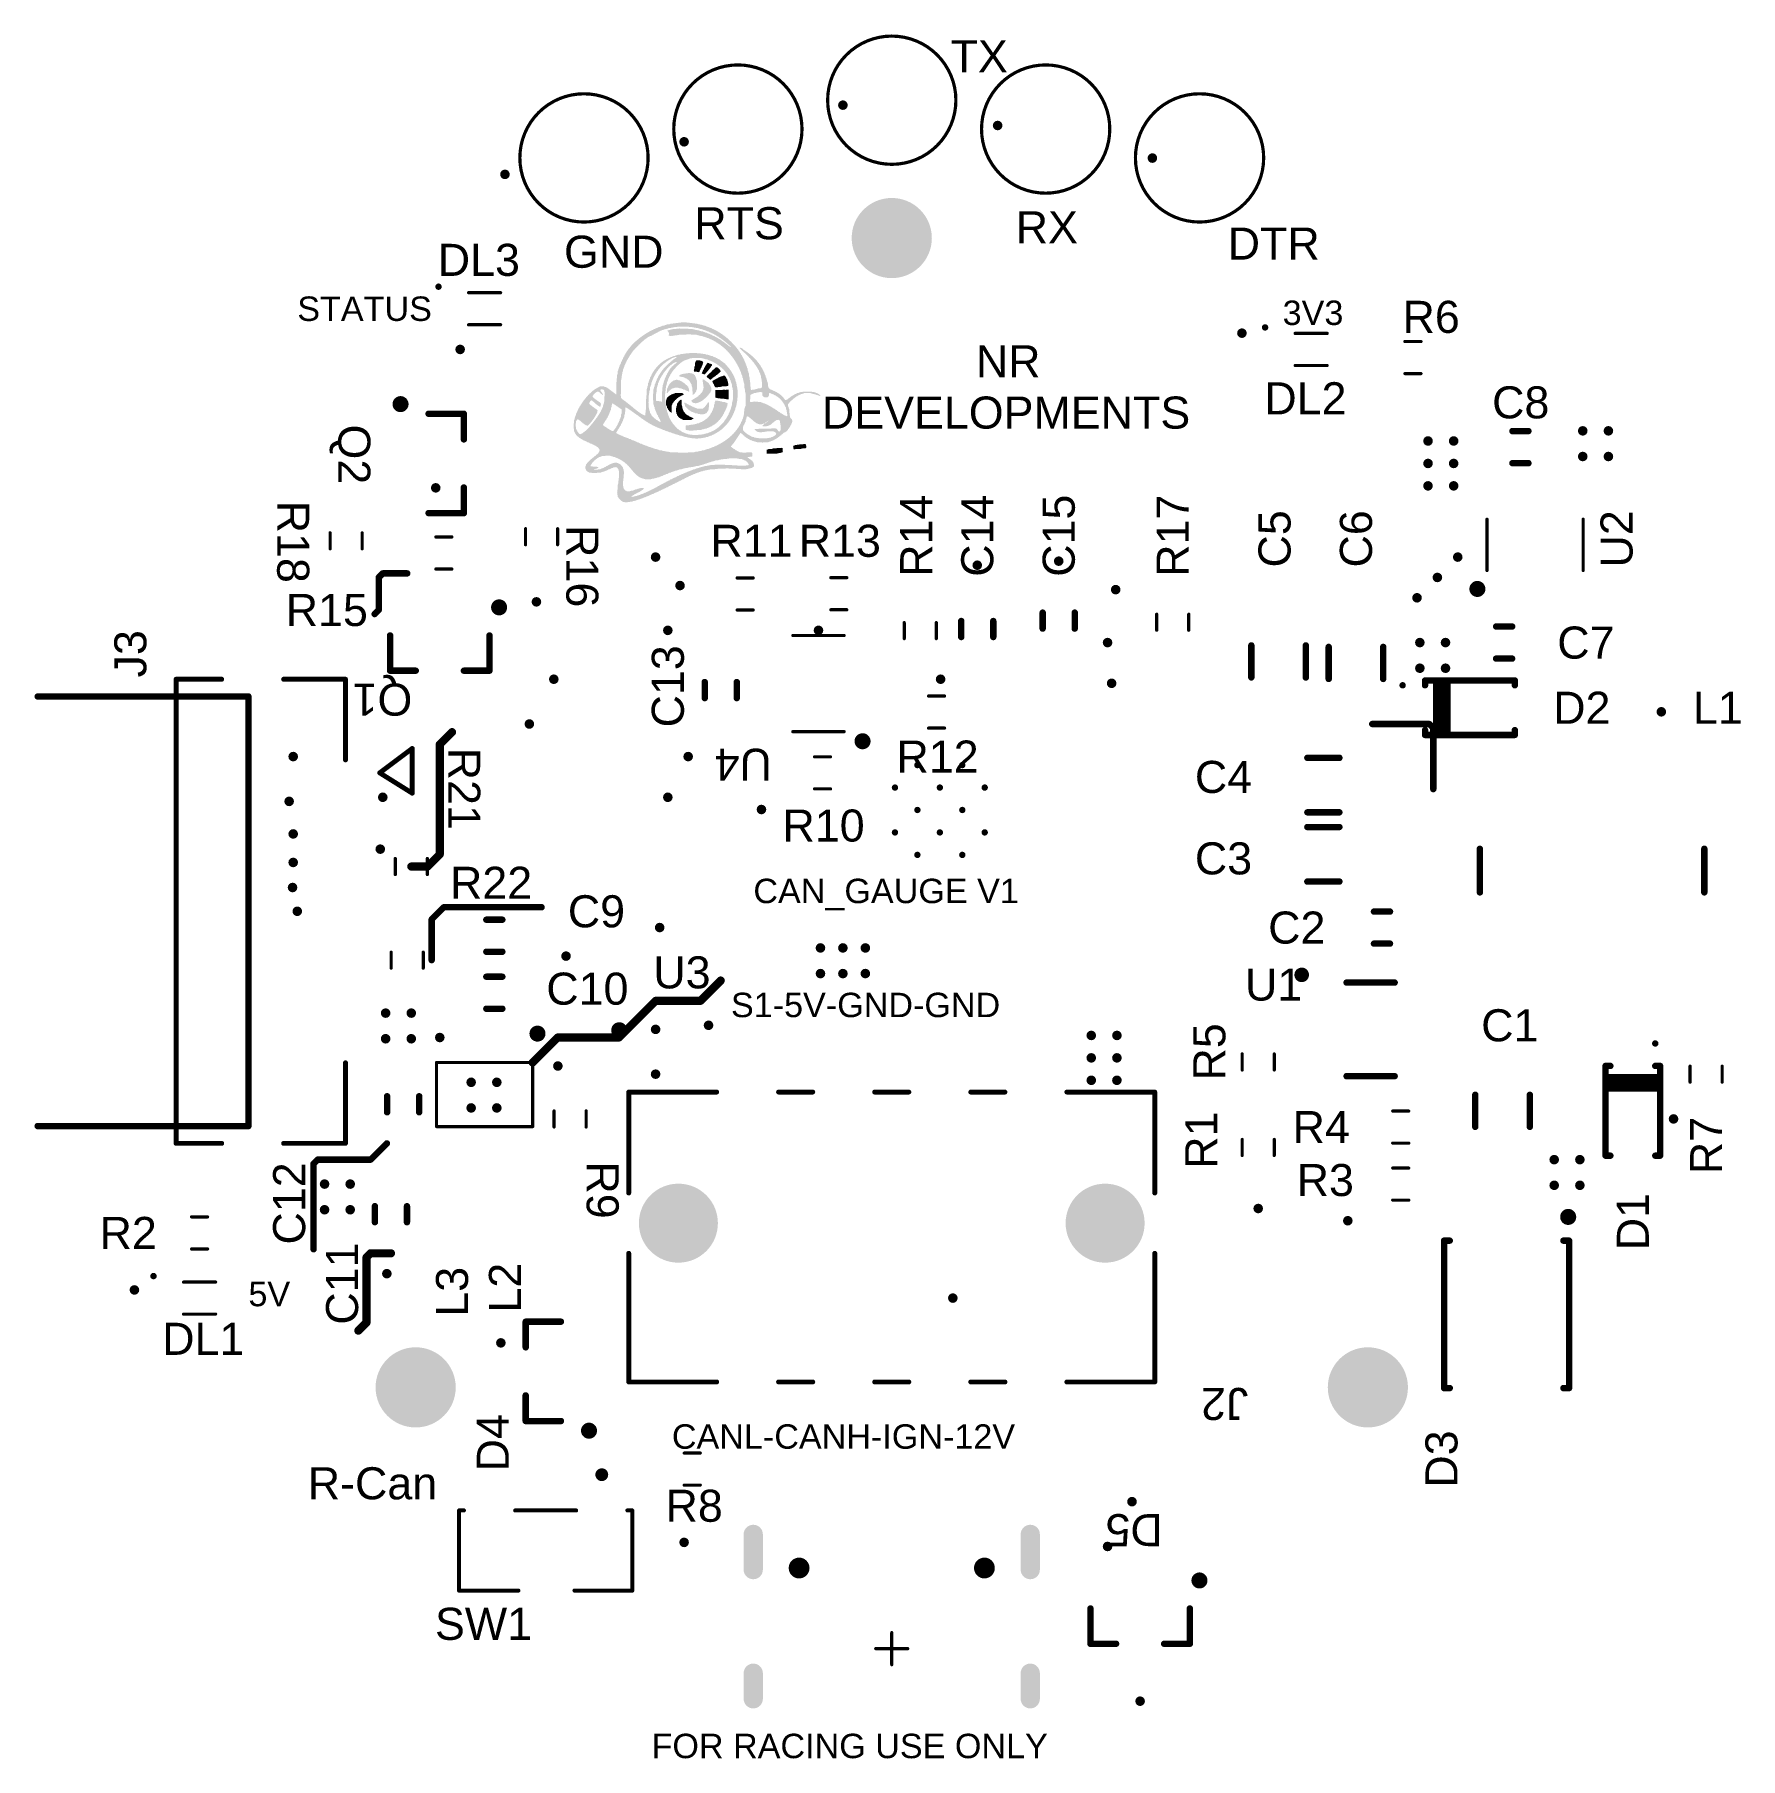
# Model space of a CAD drawing. Header units: inches. Extents: x -26.7 to 26.5, y -26.4 to 27.4.
import ezdxf

# ---------------------------------------------------------------- set-up
doc = ezdxf.new("R2010")
doc.units = ezdxf.units.IN
for name, color, linetype in [('Mechanical 3', 76, 'Continuous'), ('Pad Holes', 156, 'Continuous'), ('Top Overlay', 2, 'Continuous'), ('Via Holes', 16, 'Continuous')]:
    doc.layers.add(name, color=color, linetype=linetype)
doc.styles.add('Arial', font='', dxfattribs={"height": 0.2})
doc.styles.get('Arial').set_extended_font_data('Arial')

msp = doc.modelspace()

# ---------------------------------------------------------------- texts
at = {"layer": 'Top Overlay', "style": 'Arial'}
for s, height, p in [('TX', 1, (1.834, 26.17)), ('RTS', 1, (-6.159, 20.963)), ('RX', 1, (3.866, 20.836)), ('GND', 1, (-10.223, 20.074)), ('DTR', 1, (10.478, 20.328)), ('DL3', 1, (-14.16, 19.82)), ('STATUS', 0.762, (-18.542, 18.415)), ('3V3', 0.762, (12.192, 18.288)), ('R6', 1, (15.931, 18.042)), ('DL2', 1, (11.621, 15.502)), ('C8', 1, (18.725, 15.375)), ('R11', 1, (-5.655, 11.057)), ('R13', 1, (-2.901, 11.057)), ('R15', 1, (-18.903, 8.898)), ('C7', 1, (20.757, 7.882)), ('D2', 1, (20.63, 5.85)), ('L1', 1, (24.988, 5.85)), ('R12', 1, (0.147, 4.326)), ('C4', 1, (9.454, 3.691)), ('R10', 1, (-3.409, 2.175)), ('C3', 1, (9.454, 1.151)), ('R22', 1, (-13.779, 0.389)), ('CAN_GAUGE V1', 0.762, (-4.317, 0.254)), ('C9', 1, (-10.104, -0.5)), ('C2', 1, (11.74, -1.008)), ('U3', 1, (-7.437, -2.405)), ('C10', 1, (-10.775, -2.913)), ('U1', 1, (11.018, -2.786)), ('S1-5V-GND-GND', 0.762, (-5.015, -3.302)), ('C1', 1, (18.384, -4.056)), ('R4', 1, (12.502, -7.231)), ('R3', 1, (12.629, -8.882)), ('R2', 1, (-24.709, -10.533)), ('5V', 0.762, (-20.066, -12.319)), ('DL1', 1, (-22.756, -13.835)), ('CANL-CANH-IGN-12V', 0.762, (-6.858, -16.764)), ('R-Can', 1, (-18.215, -18.342)), ('R8', 1, (-7.056, -19.042)), ('SW1', 1, (-14.247, -22.725)), ('FOR RACING USE ONLY', 0.762, (-7.493, -26.416))]:
    msp.add_text(s, height=height, dxfattribs=at).set_placement(p)
for s, rotation, p in [('NR', 360, (2.622, 16.656)), ('DEVELOPMENTS', 360, (-2.178, 15.056)), ('Q2', 270, (-17.264, 15.184)), ('R14', 90, (1.262, 10.434)), ('C14', 90, (3.167, 10.434)), ('C15', 90, (5.707, 10.434)), ('R17', 90, (9.263, 10.434)), ('R18', 270, (-19.169, 12.807)), ('C5', 90, (12.438, 10.724)), ('C6', 90, (14.978, 10.724)), ('U2', 90, (23.106, 10.724)), ('R16', 270, (-10.152, 12.045)), ('J3', 90, (-23.249, 7.295)), ('C13', 90, (-6.485, 5.735)), ('Q1', 180, (-14.955, 7.104)), ('R21', 270, (-13.835, 5.103)), ('U4', 180, (-3.739, 5.072)), ('R5', 90, (10.406, -5.278)), ('R1', 90, (10.152, -8.032)), ('R7', 90, (25.9, -8.199)), ('C12', 90, (-18.296, -10.394)), ('R9', 270, (-9.517, -7.803)), ('D1', 90, (23.614, -10.572)), ('C11', 90, (-16.645, -12.894)), ('L3', 90, (-13.216, -12.644)), ('L2', 90, (-11.565, -12.517)), ('J2', 180, (11.12, -14.867)), ('D4', 90, (-11.946, -17.47)), ('D3', 90, (17.645, -17.978)), ('D5', 180, (8.453, -18.804))]:
    msp.add_text(s, height=1, rotation=rotation, dxfattribs=at).set_placement(p)

# ---------------------------------------------------------------- blocks, each defined once
blk = doc.blocks.new('RESC1608X06M_71')
at = {"layer": 'Top Overlay'}
for points in [[(0.25, 0.5, 0.1, 0.1, 0), (-0.25, 0.5, 0.1, 0.1, 0)], [(0.25, -0.5, 0.1, 0.1, 0), (-0.25, -0.5, 0.1, 0.1, 0)]]:
    blk.add_lwpolyline(points, format="xyseb", dxfattribs=at)
for points in [[(-0.275, 0.5, 0.05, 0.05, 1), (-0.225, 0.5, 0.05, 0.05, 1)], [(0.225, 0.5, 0.05, 0.05, 1), (0.275, 0.5, 0.05, 0.05, 1)], [(-0.275, -0.5, 0.05, 0.05, 1), (-0.225, -0.5, 0.05, 0.05, 1)], [(0.225, -0.5, 0.05, 0.05, 1), (0.275, -0.5, 0.05, 0.05, 1)]]:
    blk.add_lwpolyline(points, format="xyseb", close=True, dxfattribs=at)
blk = doc.blocks.new('RESC1608X06M_72')
at = {"layer": 'Top Overlay'}
for points in [[(0.25, 0.5, 0.1, 0.1, 0), (-0.25, 0.5, 0.1, 0.1, 0)], [(0.25, -0.5, 0.1, 0.1, 0), (-0.25, -0.5, 0.1, 0.1, 0)]]:
    blk.add_lwpolyline(points, format="xyseb", dxfattribs=at)
for points in [[(-0.275, 0.5, 0.05, 0.05, 1), (-0.225, 0.5, 0.05, 0.05, 1)], [(0.225, 0.5, 0.05, 0.05, 1), (0.275, 0.5, 0.05, 0.05, 1)], [(-0.275, -0.5, 0.05, 0.05, 1), (-0.225, -0.5, 0.05, 0.05, 1)], [(0.225, -0.5, 0.05, 0.05, 1), (0.275, -0.5, 0.05, 0.05, 1)]]:
    blk.add_lwpolyline(points, format="xyseb", close=True, dxfattribs=at)
blk = doc.blocks.new('MOLEX_5051101892_73')
at = {"layer": 'Top Overlay'}
for points in [[(-3.683, 4.7244, 0.1524, 0.1524, 0), (-5.08, 4.7244, 0.1524, 0.1524, 0)], [(-4.318, 3.7084, 0.1524, 0.1524, 0), (-5.08, 4.7244, 0.1524, 0.1524, 0)], [(-4.318, 3.7084, 0.1524, 0.1524, 0), (-3.683, 4.7244, 0.1524, 0.1524, 0)], [(-7.239, 0.7112, 0.1524, 0.1524, 0), (-7.239, 2.6416, 0.1524, 0.1524, 0)], [(-4.7244, 2.6416, 0.1524, 0.1524, 0), (-7.239, 2.6416, 0.1524, 0.1524, 0)], [(7.239, 2.6416, 0.1524, 0.1524, 0), (4.7244, 2.6416, 0.1524, 0.1524, 0)], [(7.239, 0.7112, 0.1524, 0.1524, 0), (7.239, 2.6416, 0.1524, 0.1524, 0)], [(-7.239, -2.6416, 0.1524, 0.1524, 0), (-7.239, -1.2192, 0.1524, 0.1524, 0)], [(7.239, -2.6416, 0.1524, 0.1524, 0), (7.239, -1.2192, 0.1524, 0.1524, 0)], [(7.239, -2.6416, 0.1524, 0.1524, 0), (-7.239, -2.6416, 0.1524, 0.1524, 0)]]:
    blk.add_lwpolyline(points, format="xyseb", dxfattribs=at)
for points in [[(-5.1181, 4.7244, 0.0762, 0.0762, 1), (-5.0419, 4.7244, 0.0762, 0.0762, 1)], [(-5.1181, 4.7244, 0.0762, 0.0762, 1), (-5.0419, 4.7244, 0.0762, 0.0762, 1)], [(-3.7211, 4.7244, 0.0762, 0.0762, 1), (-3.6449, 4.7244, 0.0762, 0.0762, 1)], [(-3.7211, 4.7244, 0.0762, 0.0762, 1), (-3.6449, 4.7244, 0.0762, 0.0762, 1)], [(-4.3561, 3.7084, 0.0762, 0.0762, 1), (-4.2799, 3.7084, 0.0762, 0.0762, 1)], [(-4.3561, 3.7084, 0.0762, 0.0762, 1), (-4.2799, 3.7084, 0.0762, 0.0762, 1)], [(-7.2771, 2.6416, 0.0762, 0.0762, 1), (-7.2009, 2.6416, 0.0762, 0.0762, 1)], [(-7.2771, 2.6416, 0.0762, 0.0762, 1), (-7.2009, 2.6416, 0.0762, 0.0762, 1)], [(-4.7625, 2.6416, 0.0762, 0.0762, 1), (-4.6863, 2.6416, 0.0762, 0.0762, 1)], [(4.6863, 2.6416, 0.0762, 0.0762, 1), (4.7625, 2.6416, 0.0762, 0.0762, 1)], [(7.2009, 2.6416, 0.0762, 0.0762, 1), (7.2771, 2.6416, 0.0762, 0.0762, 1)], [(7.2009, 2.6416, 0.0762, 0.0762, 1), (7.2771, 2.6416, 0.0762, 0.0762, 1)], [(-7.2771, 0.7112, 0.0762, 0.0762, 1), (-7.2009, 0.7112, 0.0762, 0.0762, 1)], [(7.2009, 0.7112, 0.0762, 0.0762, 1), (7.2771, 0.7112, 0.0762, 0.0762, 1)], [(-7.2771, -1.2192, 0.0762, 0.0762, 1), (-7.2009, -1.2192, 0.0762, 0.0762, 1)], [(7.2009, -1.2192, 0.0762, 0.0762, 1), (7.2771, -1.2192, 0.0762, 0.0762, 1)], [(-7.2771, -2.6416, 0.0762, 0.0762, 1), (-7.2009, -2.6416, 0.0762, 0.0762, 1)], [(-7.2771, -2.6416, 0.0762, 0.0762, 1), (-7.2009, -2.6416, 0.0762, 0.0762, 1)], [(7.2009, -2.6416, 0.0762, 0.0762, 1), (7.2771, -2.6416, 0.0762, 0.0762, 1)], [(7.2009, -2.6416, 0.0762, 0.0762, 1), (7.2771, -2.6416, 0.0762, 0.0762, 1)]]:
    blk.add_lwpolyline(points, format="xyseb", close=True, dxfattribs=at)
blk = doc.blocks.new('MOLEX_430450817_74')
at = {"layer": 'Pad Holes'}
h = blk.add_hatch(color=7, dxfattribs=at)
edge = h.paths.add_edge_path()
edge.add_arc((-6.655, -0.432), 1.232, 0, 360)
h = blk.add_hatch(color=7, dxfattribs=at)
edge = h.paths.add_edge_path()
edge.add_arc((6.655, -0.432), 1.232, 0, 360)
at = {"layer": 'Top Overlay'}
for points in [[(-5.461, 4.521, 0.152, 0.152, 0), (-8.204, 4.521, 0.152, 0.152, 0)], [(-8.204, 4.521, 0.152, 0.152, 0), (-8.204, 0.508, 0.152, 0.152, 0)], [(-2.464, 4.521, 0.152, 0.152, 0), (-3.531, 4.521, 0.152, 0.152, 0)], [(0.533, 4.521, 0.152, 0.152, 0), (-0.533, 4.521, 0.152, 0.152, 0)], [(3.531, 4.521, 0.152, 0.152, 0), (2.464, 4.521, 0.152, 0.152, 0)], [(8.204, 4.521, 0.152, 0.152, 0), (5.461, 4.521, 0.152, 0.152, 0)], [(8.204, 4.521, 0.152, 0.152, 0), (8.204, 0.508, 0.152, 0.152, 0)], [(-8.204, -1.372, 0.152, 0.152, 0), (-8.204, -4.521, 0.152, 0.152, 0)], [(8.204, -1.372, 0.152, 0.152, 0), (8.204, -4.521, 0.152, 0.152, 0)], [(-5.461, -4.521, 0.152, 0.152, 0), (-8.204, -4.521, 0.152, 0.152, 0)], [(-2.464, -4.521, 0.152, 0.152, 0), (-3.531, -4.521, 0.152, 0.152, 0)], [(0.533, -4.521, 0.152, 0.152, 0), (-0.533, -4.521, 0.152, 0.152, 0)], [(3.531, -4.521, 0.152, 0.152, 0), (2.464, -4.521, 0.152, 0.152, 0)], [(8.204, -4.521, 0.152, 0.152, 0), (5.461, -4.521, 0.152, 0.152, 0)]]:
    blk.add_lwpolyline(points, format="xyseb", dxfattribs=at)
for points in [[(-8.242, 4.521, 0.0762, 0.0762, 1), (-8.166, 4.521, 0.0762, 0.0762, 1)], [(-8.242, 4.521, 0.0762, 0.0762, 1), (-8.166, 4.521, 0.0762, 0.0762, 1)], [(-5.499, 4.521, 0.0762, 0.0762, 1), (-5.423, 4.521, 0.0762, 0.0762, 1)], [(-3.569, 4.521, 0.0762, 0.0762, 1), (-3.493, 4.521, 0.0762, 0.0762, 1)], [(-2.502, 4.521, 0.0762, 0.0762, 1), (-2.426, 4.521, 0.0762, 0.0762, 1)], [(-0.571, 4.521, 0.0762, 0.0762, 1), (-0.495, 4.521, 0.0762, 0.0762, 1)], [(0.495, 4.521, 0.0762, 0.0762, 1), (0.571, 4.521, 0.0762, 0.0762, 1)], [(2.426, 4.521, 0.0762, 0.0762, 1), (2.502, 4.521, 0.0762, 0.0762, 1)], [(3.493, 4.521, 0.0762, 0.0762, 1), (3.569, 4.521, 0.0762, 0.0762, 1)], [(5.423, 4.521, 0.0762, 0.0762, 1), (5.499, 4.521, 0.0762, 0.0762, 1)], [(8.166, 4.521, 0.0762, 0.0762, 1), (8.242, 4.521, 0.0762, 0.0762, 1)], [(8.166, 4.521, 0.0762, 0.0762, 1), (8.242, 4.521, 0.0762, 0.0762, 1)], [(-8.242, 0.508, 0.0762, 0.0762, 1), (-8.166, 0.508, 0.0762, 0.0762, 1)], [(8.166, 0.508, 0.0762, 0.0762, 1), (8.242, 0.508, 0.0762, 0.0762, 1)], [(-8.242, -1.372, 0.0762, 0.0762, 1), (-8.166, -1.372, 0.0762, 0.0762, 1)], [(8.166, -1.372, 0.0762, 0.0762, 1), (8.242, -1.372, 0.0762, 0.0762, 1)], [(-8.242, -4.521, 0.0762, 0.0762, 1), (-8.166, -4.521, 0.0762, 0.0762, 1)], [(-8.242, -4.521, 0.0762, 0.0762, 1), (-8.166, -4.521, 0.0762, 0.0762, 1)], [(-5.499, -4.521, 0.0762, 0.0762, 1), (-5.423, -4.521, 0.0762, 0.0762, 1)], [(-3.569, -4.521, 0.0762, 0.0762, 1), (-3.493, -4.521, 0.0762, 0.0762, 1)], [(-2.502, -4.521, 0.0762, 0.0762, 1), (-2.426, -4.521, 0.0762, 0.0762, 1)], [(-0.571, -4.521, 0.0762, 0.0762, 1), (-0.495, -4.521, 0.0762, 0.0762, 1)], [(0.495, -4.521, 0.0762, 0.0762, 1), (0.571, -4.521, 0.0762, 0.0762, 1)], [(2.426, -4.521, 0.0762, 0.0762, 1), (2.502, -4.521, 0.0762, 0.0762, 1)], [(3.493, -4.521, 0.0762, 0.0762, 1), (3.569, -4.521, 0.0762, 0.0762, 1)], [(5.423, -4.521, 0.0762, 0.0762, 1), (5.499, -4.521, 0.0762, 0.0762, 1)], [(8.166, -4.521, 0.0762, 0.0762, 1), (8.242, -4.521, 0.0762, 0.0762, 1)], [(8.166, -4.521, 0.0762, 0.0762, 1), (8.242, -4.521, 0.0762, 0.0762, 1)], [(8.625, -6.45, 0.25, 0.25, 1), (8.375, -6.45, 0.25, 0.25, 1)], [(8.313, -6.45, 0.125, 0.125, 1), (8.437, -6.45, 0.125, 0.125, 1)], [(8.563, -6.45, 0.125, 0.125, 1), (8.688, -6.45, 0.125, 0.125, 1)]]:
    blk.add_lwpolyline(points, format="xyseb", close=True, dxfattribs=at)
blk = doc.blocks.new('ESPRESSIF_ESP32_S3_WROOM_1_N_B_75')
at = {"layer": 'Pad Holes'}
h = blk.add_hatch(color=7, dxfattribs=at)
edge = h.paths.add_edge_path()
edge.add_arc((-2.2, 0.24), 0.1, 0, 360)
h = blk.add_hatch(color=7, dxfattribs=at)
edge = h.paths.add_edge_path()
edge.add_arc((-0.8, 0.24), 0.1, 0, 360)
h = blk.add_hatch(color=7, dxfattribs=at)
edge = h.paths.add_edge_path()
edge.add_arc((-2.9, -0.46), 0.1, 0, 360)
h = blk.add_hatch(color=7, dxfattribs=at)
edge = h.paths.add_edge_path()
edge.add_arc((-1.5, -0.46), 0.1, 0, 360)
h = blk.add_hatch(color=7, dxfattribs=at)
edge = h.paths.add_edge_path()
edge.add_arc((-0.1, -0.46), 0.1, 0, 360)
h = blk.add_hatch(color=7, dxfattribs=at)
edge = h.paths.add_edge_path()
edge.add_arc((-2.2, -1.16), 0.1, 0, 360)
h = blk.add_hatch(color=7, dxfattribs=at)
edge = h.paths.add_edge_path()
edge.add_arc((-0.8, -1.16), 0.1, 0, 360)
h = blk.add_hatch(color=7, dxfattribs=at)
edge = h.paths.add_edge_path()
edge.add_arc((-2.9, -1.86), 0.1, 0, 360)
h = blk.add_hatch(color=7, dxfattribs=at)
edge = h.paths.add_edge_path()
edge.add_arc((-1.5, -1.86), 0.1, 0, 360)
h = blk.add_hatch(color=7, dxfattribs=at)
edge = h.paths.add_edge_path()
edge.add_arc((-0.1, -1.86), 0.1, 0, 360)
h = blk.add_hatch(color=7, dxfattribs=at)
edge = h.paths.add_edge_path()
edge.add_arc((-2.2, -2.56), 0.1, 0, 360)
h = blk.add_hatch(color=7, dxfattribs=at)
edge = h.paths.add_edge_path()
edge.add_arc((-0.8, -2.56), 0.1, 0, 360)
blk = doc.blocks.new('SOT95P280X145_5N_76')
at = {"layer": 'Top Overlay'}
for points in [[(-1.25, 1.8, 0.25, 0.25, 1), (-1.5, 1.8, 0.25, 0.25, 1)], [(-1.563, 1.8, 0.125, 0.125, 1), (-1.438, 1.8, 0.125, 0.125, 1)], [(-1.312, 1.8, 0.125, 0.125, 1), (-1.188, 1.8, 0.125, 0.125, 1)], [(-0.825, 1.5, 0.05, 0.05, 1), (-0.775, 1.5, 0.05, 0.05, 1)], [(0.775, 1.5, 0.05, 0.05, 1), (0.825, 1.5, 0.05, 0.05, 1)], [(-0.825, -1.5, 0.05, 0.05, 1), (-0.775, -1.5, 0.05, 0.05, 1)], [(0.775, -1.5, 0.05, 0.05, 1), (0.825, -1.5, 0.05, 0.05, 1)]]:
    blk.add_lwpolyline(points, format="xyseb", close=True, dxfattribs=at)
for points in [[(0.8, 1.5, 0.1, 0.1, 0), (-0.8, 1.5, 0.1, 0.1, 0)], [(0.8, -1.5, 0.1, 0.1, 0), (-0.8, -1.5, 0.1, 0.1, 0)]]:
    blk.add_lwpolyline(points, format="xyseb", dxfattribs=at)
blk = doc.blocks.new('SON65P300X300X100_9N_D_77')
at = {"layer": 'Top Overlay'}
for points in [[(-1.775, 1.65, 0.25, 0.25, 1), (-2.025, 1.65, 0.25, 0.25, 1)], [(-2.087, 1.65, 0.125, 0.125, 1), (-1.963, 1.65, 0.125, 0.125, 1)], [(-1.837, 1.65, 0.125, 0.125, 1), (-1.712, 1.65, 0.125, 0.125, 1)], [(-1.025, 1.5, 0.05, 0.05, 1), (-0.975, 1.5, 0.05, 0.05, 1)], [(-1.025, 1.5, 0.05, 0.05, 1), (-0.975, 1.5, 0.05, 0.05, 1)], [(0.975, 1.5, 0.05, 0.05, 1), (1.025, 1.5, 0.05, 0.05, 1)], [(0.975, 1.5, 0.05, 0.05, 1), (1.025, 1.5, 0.05, 0.05, 1)], [(-1.025, -1.5, 0.05, 0.05, 1), (-0.975, -1.5, 0.05, 0.05, 1)], [(-1.025, -1.5, 0.05, 0.05, 1), (-0.975, -1.5, 0.05, 0.05, 1)], [(0.975, -1.5, 0.05, 0.05, 1), (1.025, -1.5, 0.05, 0.05, 1)], [(0.975, -1.5, 0.05, 0.05, 1), (1.025, -1.5, 0.05, 0.05, 1)]]:
    blk.add_lwpolyline(points, format="xyseb", close=True, dxfattribs=at)
for points in [[(1, 1.5, 0.1, 0.1, 0), (-1, 1.5, 0.1, 0.1, 0)], [(-1, -1.5, 0.1, 0.1, 0), (-1, 1.5, 0.1, 0.1, 0)], [(1, -1.5, 0.1, 0.1, 0), (1, 1.5, 0.1, 0.1, 0)], [(1, -1.5, 0.1, 0.1, 0), (-1, -1.5, 0.1, 0.1, 0)]]:
    blk.add_lwpolyline(points, format="xyseb", dxfattribs=at)
blk = doc.blocks.new('SOT95P280X145_5N_78')
at = {"layer": 'Top Overlay'}
for points in [[(-1.25, 1.8, 0.25, 0.25, 1), (-1.5, 1.8, 0.25, 0.25, 1)], [(-1.563, 1.8, 0.125, 0.125, 1), (-1.438, 1.8, 0.125, 0.125, 1)], [(-1.312, 1.8, 0.125, 0.125, 1), (-1.188, 1.8, 0.125, 0.125, 1)], [(-0.825, 1.5, 0.05, 0.05, 1), (-0.775, 1.5, 0.05, 0.05, 1)], [(0.775, 1.5, 0.05, 0.05, 1), (0.825, 1.5, 0.05, 0.05, 1)], [(-0.825, -1.5, 0.05, 0.05, 1), (-0.775, -1.5, 0.05, 0.05, 1)], [(0.775, -1.5, 0.05, 0.05, 1), (0.825, -1.5, 0.05, 0.05, 1)]]:
    blk.add_lwpolyline(points, format="xyseb", close=True, dxfattribs=at)
for points in [[(-0.8, 1.5, 0.1, 0.1, 0), (0.8, 1.5, 0.1, 0.1, 0)], [(-0.8, -1.5, 0.1, 0.1, 0), (0.8, -1.5, 0.1, 0.1, 0)]]:
    blk.add_lwpolyline(points, format="xyseb", dxfattribs=at)
blk = doc.blocks.new('SOT95P280X145_6N_79')
at = {"layer": 'Top Overlay'}
for points in [[(-2.1, 1.7, 0.254, 0.254, 1), (-2.3, 1.7, 0.254, 0.254, 1)], [(-2.364, 1.7, 0.127, 0.127, 1), (-2.237, 1.7, 0.127, 0.127, 1)], [(-2.164, 1.7, 0.127, 0.127, 1), (-2.037, 1.7, 0.127, 0.127, 1)], [(-0.85, 1.46, 0.1, 0.1, 1), (-0.75, 1.46, 0.1, 0.1, 1)], [(0.65, 1.46, 0.1, 0.1, 1), (0.75, 1.46, 0.1, 0.1, 1)], [(-0.85, -1.46, 0.1, 0.1, 1), (-0.75, -1.46, 0.1, 0.1, 1)], [(0.65, -1.46, 0.1, 0.1, 1), (0.75, -1.46, 0.1, 0.1, 1)]]:
    blk.add_lwpolyline(points, format="xyseb", close=True, dxfattribs=at)
for points in [[(-0.8, 1.46, 0.2, 0.2, 0), (0.7, 1.46, 0.2, 0.2, 0)], [(-0.8, -1.46, 0.2, 0.2, 0), (0.7, -1.46, 0.2, 0.2, 0)]]:
    blk.add_lwpolyline(points, format="xyseb", dxfattribs=at)
blk = doc.blocks.new('TP__200_80')
at = {"layer": 'Top Overlay'}
for points in [[(2, 0, 0.1, 0.1, 1), (-2, 0, 0.1, 0.1, 1)], [(-2.025, 0, 0.05, 0.05, 1), (-1.975, 0, 0.05, 0.05, 1)], [(1.975, 0, 0.05, 0.05, 1), (2.025, 0, 0.05, 0.05, 1)]]:
    blk.add_lwpolyline(points, format="xyseb", close=True, dxfattribs=at)
blk = doc.blocks.new('TP__200_81')
at = {"layer": 'Top Overlay'}
for points in [[(2, 0, 0.1, 0.1, 1), (-2, 0, 0.1, 0.1, 1)], [(-2.025, 0, 0.05, 0.05, 1), (-1.975, 0, 0.05, 0.05, 1)], [(1.975, 0, 0.05, 0.05, 1), (2.025, 0, 0.05, 0.05, 1)]]:
    blk.add_lwpolyline(points, format="xyseb", close=True, dxfattribs=at)
blk = doc.blocks.new('TP__200_82')
at = {"layer": 'Top Overlay'}
for points in [[(2, 0, 0.1, 0.1, 1), (-2, 0, 0.1, 0.1, 1)], [(-2.025, 0, 0.05, 0.05, 1), (-1.975, 0, 0.05, 0.05, 1)], [(1.975, 0, 0.05, 0.05, 1), (2.025, 0, 0.05, 0.05, 1)]]:
    blk.add_lwpolyline(points, format="xyseb", close=True, dxfattribs=at)
blk = doc.blocks.new('TP__200_83')
at = {"layer": 'Top Overlay'}
for points in [[(2, 0, 0.1, 0.1, 1), (-2, 0, 0.1, 0.1, 1)], [(-2.025, 0, 0.05, 0.05, 1), (-1.975, 0, 0.05, 0.05, 1)], [(1.975, 0, 0.05, 0.05, 1), (2.025, 0, 0.05, 0.05, 1)]]:
    blk.add_lwpolyline(points, format="xyseb", close=True, dxfattribs=at)
blk = doc.blocks.new('TP__200_84')
at = {"layer": 'Top Overlay'}
for points in [[(2, 0, 0.1, 0.1, 1), (-2, 0, 0.1, 0.1, 1)], [(-2.025, 0, 0.05, 0.05, 1), (-1.975, 0, 0.05, 0.05, 1)], [(1.975, 0, 0.05, 0.05, 1), (2.025, 0, 0.05, 0.05, 1)]]:
    blk.add_lwpolyline(points, format="xyseb", close=True, dxfattribs=at)
blk = doc.blocks.new('SW_CJS_1200TA_85')
at = {"layer": 'Top Overlay'}
for points in [[(-2.7, 1.25, 0.127, 0.127, 0), (-2.7, -1.25, 0.127, 0.127, 0)], [(-0.9, 1.25, 0.127, 0.127, 0), (-2.7, 1.25, 0.127, 0.127, 0)], [(2.7, 1.25, 0.127, 0.127, 0), (0.85, 1.25, 0.127, 0.127, 0)], [(2.7, 1.25, 0.127, 0.127, 0), (2.7, -1.25, 0.127, 0.127, 0)], [(-2.55, -1.25, 0.127, 0.127, 0), (-2.7, -1.25, 0.127, 0.127, 0)], [(0.95, -1.25, 0.127, 0.127, 0), (-0.95, -1.25, 0.127, 0.127, 0)], [(2.7, -1.25, 0.127, 0.127, 0), (2.55, -1.25, 0.127, 0.127, 0)]]:
    blk.add_lwpolyline(points, format="xyseb", dxfattribs=at)
for points in [[(-2.732, 1.25, 0.0635, 0.0635, 1), (-2.668, 1.25, 0.0635, 0.0635, 1)], [(-2.732, 1.25, 0.0635, 0.0635, 1), (-2.668, 1.25, 0.0635, 0.0635, 1)], [(-0.932, 1.25, 0.0635, 0.0635, 1), (-0.868, 1.25, 0.0635, 0.0635, 1)], [(0.818, 1.25, 0.0635, 0.0635, 1), (0.882, 1.25, 0.0635, 0.0635, 1)], [(2.668, 1.25, 0.0635, 0.0635, 1), (2.732, 1.25, 0.0635, 0.0635, 1)], [(2.668, 1.25, 0.0635, 0.0635, 1), (2.732, 1.25, 0.0635, 0.0635, 1)], [(-2.732, -1.25, 0.0635, 0.0635, 1), (-2.668, -1.25, 0.0635, 0.0635, 1)], [(-2.732, -1.25, 0.0635, 0.0635, 1), (-2.668, -1.25, 0.0635, 0.0635, 1)], [(-2.582, -1.25, 0.0635, 0.0635, 1), (-2.518, -1.25, 0.0635, 0.0635, 1)], [(-0.982, -1.25, 0.0635, 0.0635, 1), (-0.918, -1.25, 0.0635, 0.0635, 1)], [(0.918, -1.25, 0.0635, 0.0635, 1), (0.982, -1.25, 0.0635, 0.0635, 1)], [(2.518, -1.25, 0.0635, 0.0635, 1), (2.582, -1.25, 0.0635, 0.0635, 1)], [(2.668, -1.25, 0.0635, 0.0635, 1), (2.732, -1.25, 0.0635, 0.0635, 1)], [(2.668, -1.25, 0.0635, 0.0635, 1), (2.732, -1.25, 0.0635, 0.0635, 1)], [(-1.65, -2.365, 0.2, 0.2, 1), (-1.85, -2.365, 0.2, 0.2, 1)], [(-1.9, -2.365, 0.1, 0.1, 1), (-1.8, -2.365, 0.1, 0.1, 1)], [(-1.7, -2.365, 0.1, 0.1, 1), (-1.6, -2.365, 0.1, 0.1, 1)]]:
    blk.add_lwpolyline(points, format="xyseb", close=True, dxfattribs=at)
blk = doc.blocks.new('RESC1608X06M_88')
at = {"layer": 'Top Overlay'}
for points in [[(0.25, 0.5, 0.1, 0.1, 0), (-0.25, 0.5, 0.1, 0.1, 0)], [(0.25, -0.5, 0.1, 0.1, 0), (-0.25, -0.5, 0.1, 0.1, 0)]]:
    blk.add_lwpolyline(points, format="xyseb", dxfattribs=at)
for points in [[(-0.275, 0.5, 0.05, 0.05, 1), (-0.225, 0.5, 0.05, 0.05, 1)], [(0.225, 0.5, 0.05, 0.05, 1), (0.275, 0.5, 0.05, 0.05, 1)], [(-0.275, -0.5, 0.05, 0.05, 1), (-0.225, -0.5, 0.05, 0.05, 1)], [(0.225, -0.5, 0.05, 0.05, 1), (0.275, -0.5, 0.05, 0.05, 1)]]:
    blk.add_lwpolyline(points, format="xyseb", close=True, dxfattribs=at)
blk = doc.blocks.new('RESC1608X06M_89')
at = {"layer": 'Top Overlay'}
for points in [[(-0.25, 0.5, 0.1, 0.1, 0), (0.25, 0.5, 0.1, 0.1, 0)], [(-0.25, -0.5, 0.1, 0.1, 0), (0.25, -0.5, 0.1, 0.1, 0)]]:
    blk.add_lwpolyline(points, format="xyseb", dxfattribs=at)
for points in [[(-0.275, 0.5, 0.05, 0.05, 1), (-0.225, 0.5, 0.05, 0.05, 1)], [(0.225, 0.5, 0.05, 0.05, 1), (0.275, 0.5, 0.05, 0.05, 1)], [(-0.275, -0.5, 0.05, 0.05, 1), (-0.225, -0.5, 0.05, 0.05, 1)], [(0.225, -0.5, 0.05, 0.05, 1), (0.275, -0.5, 0.05, 0.05, 1)]]:
    blk.add_lwpolyline(points, format="xyseb", close=True, dxfattribs=at)
blk = doc.blocks.new('RESC1608X06M_90')
at = {"layer": 'Top Overlay'}
for points in [[(0.25, 0.5, 0.1, 0.1, 0), (-0.25, 0.5, 0.1, 0.1, 0)], [(0.25, -0.5, 0.1, 0.1, 0), (-0.25, -0.5, 0.1, 0.1, 0)]]:
    blk.add_lwpolyline(points, format="xyseb", dxfattribs=at)
for points in [[(-0.275, 0.5, 0.05, 0.05, 1), (-0.225, 0.5, 0.05, 0.05, 1)], [(0.225, 0.5, 0.05, 0.05, 1), (0.275, 0.5, 0.05, 0.05, 1)], [(-0.275, -0.5, 0.05, 0.05, 1), (-0.225, -0.5, 0.05, 0.05, 1)], [(0.225, -0.5, 0.05, 0.05, 1), (0.275, -0.5, 0.05, 0.05, 1)]]:
    blk.add_lwpolyline(points, format="xyseb", close=True, dxfattribs=at)
blk = doc.blocks.new('RESC1608X06M_91')
at = {"layer": 'Top Overlay'}
for points in [[(0.25, 0.5, 0.1, 0.1, 0), (-0.25, 0.5, 0.1, 0.1, 0)], [(0.25, -0.5, 0.1, 0.1, 0), (-0.25, -0.5, 0.1, 0.1, 0)]]:
    blk.add_lwpolyline(points, format="xyseb", dxfattribs=at)
for points in [[(-0.275, 0.5, 0.05, 0.05, 1), (-0.225, 0.5, 0.05, 0.05, 1)], [(0.225, 0.5, 0.05, 0.05, 1), (0.275, 0.5, 0.05, 0.05, 1)], [(-0.275, -0.5, 0.05, 0.05, 1), (-0.225, -0.5, 0.05, 0.05, 1)], [(0.225, -0.5, 0.05, 0.05, 1), (0.275, -0.5, 0.05, 0.05, 1)]]:
    blk.add_lwpolyline(points, format="xyseb", close=True, dxfattribs=at)
blk = doc.blocks.new('RESC1608X06M_92')
at = {"layer": 'Top Overlay'}
for points in [[(-0.25, 0.5, 0.1, 0.1, 0), (0.25, 0.5, 0.1, 0.1, 0)], [(-0.25, -0.5, 0.1, 0.1, 0), (0.25, -0.5, 0.1, 0.1, 0)]]:
    blk.add_lwpolyline(points, format="xyseb", dxfattribs=at)
for points in [[(-0.275, 0.5, 0.05, 0.05, 1), (-0.225, 0.5, 0.05, 0.05, 1)], [(0.225, 0.5, 0.05, 0.05, 1), (0.275, 0.5, 0.05, 0.05, 1)], [(-0.275, -0.5, 0.05, 0.05, 1), (-0.225, -0.5, 0.05, 0.05, 1)], [(0.225, -0.5, 0.05, 0.05, 1), (0.275, -0.5, 0.05, 0.05, 1)]]:
    blk.add_lwpolyline(points, format="xyseb", close=True, dxfattribs=at)
blk = doc.blocks.new('RESC1608X06M_93')
at = {"layer": 'Top Overlay'}
for points in [[(-0.25, 0.5, 0.1, 0.1, 0), (0.25, 0.5, 0.1, 0.1, 0)], [(-0.25, -0.5, 0.1, 0.1, 0), (0.25, -0.5, 0.1, 0.1, 0)]]:
    blk.add_lwpolyline(points, format="xyseb", dxfattribs=at)
for points in [[(-0.275, 0.5, 0.05, 0.05, 1), (-0.225, 0.5, 0.05, 0.05, 1)], [(0.225, 0.5, 0.05, 0.05, 1), (0.275, 0.5, 0.05, 0.05, 1)], [(-0.275, -0.5, 0.05, 0.05, 1), (-0.225, -0.5, 0.05, 0.05, 1)], [(0.225, -0.5, 0.05, 0.05, 1), (0.275, -0.5, 0.05, 0.05, 1)]]:
    blk.add_lwpolyline(points, format="xyseb", close=True, dxfattribs=at)
blk = doc.blocks.new('RESC1608X06M_94')
at = {"layer": 'Top Overlay'}
for points in [[(-0.25, 0.5, 0.1, 0.1, 0), (0.25, 0.5, 0.1, 0.1, 0)], [(-0.25, -0.5, 0.1, 0.1, 0), (0.25, -0.5, 0.1, 0.1, 0)]]:
    blk.add_lwpolyline(points, format="xyseb", dxfattribs=at)
for points in [[(-0.275, 0.5, 0.05, 0.05, 1), (-0.225, 0.5, 0.05, 0.05, 1)], [(0.225, 0.5, 0.05, 0.05, 1), (0.275, 0.5, 0.05, 0.05, 1)], [(-0.275, -0.5, 0.05, 0.05, 1), (-0.225, -0.5, 0.05, 0.05, 1)], [(0.225, -0.5, 0.05, 0.05, 1), (0.275, -0.5, 0.05, 0.05, 1)]]:
    blk.add_lwpolyline(points, format="xyseb", close=True, dxfattribs=at)
blk = doc.blocks.new('RESC1608X06M_95')
at = {"layer": 'Top Overlay'}
for points in [[(0.25, 0.5, 0.1, 0.1, 0), (-0.25, 0.5, 0.1, 0.1, 0)], [(0.25, -0.5, 0.1, 0.1, 0), (-0.25, -0.5, 0.1, 0.1, 0)]]:
    blk.add_lwpolyline(points, format="xyseb", dxfattribs=at)
for points in [[(-0.275, 0.5, 0.05, 0.05, 1), (-0.225, 0.5, 0.05, 0.05, 1)], [(0.225, 0.5, 0.05, 0.05, 1), (0.275, 0.5, 0.05, 0.05, 1)], [(-0.275, -0.5, 0.05, 0.05, 1), (-0.225, -0.5, 0.05, 0.05, 1)], [(0.225, -0.5, 0.05, 0.05, 1), (0.275, -0.5, 0.05, 0.05, 1)]]:
    blk.add_lwpolyline(points, format="xyseb", close=True, dxfattribs=at)
blk = doc.blocks.new('RESC1608X06M_96')
at = {"layer": 'Top Overlay'}
for points in [[(0.25, 0.5, 0.1, 0.1, 0), (-0.25, 0.5, 0.1, 0.1, 0)], [(0.25, -0.5, 0.1, 0.1, 0), (-0.25, -0.5, 0.1, 0.1, 0)]]:
    blk.add_lwpolyline(points, format="xyseb", dxfattribs=at)
for points in [[(-0.275, 0.5, 0.05, 0.05, 1), (-0.225, 0.5, 0.05, 0.05, 1)], [(0.225, 0.5, 0.05, 0.05, 1), (0.275, 0.5, 0.05, 0.05, 1)], [(-0.275, -0.5, 0.05, 0.05, 1), (-0.225, -0.5, 0.05, 0.05, 1)], [(0.225, -0.5, 0.05, 0.05, 1), (0.275, -0.5, 0.05, 0.05, 1)]]:
    blk.add_lwpolyline(points, format="xyseb", close=True, dxfattribs=at)
blk = doc.blocks.new('RESC1608X06M_97')
at = {"layer": 'Top Overlay'}
for points in [[(0.25, 0.5, 0.1, 0.1, 0), (-0.25, 0.5, 0.1, 0.1, 0)], [(0.25, -0.5, 0.1, 0.1, 0), (-0.25, -0.5, 0.1, 0.1, 0)]]:
    blk.add_lwpolyline(points, format="xyseb", dxfattribs=at)
for points in [[(-0.275, 0.5, 0.05, 0.05, 1), (-0.225, 0.5, 0.05, 0.05, 1)], [(0.225, 0.5, 0.05, 0.05, 1), (0.275, 0.5, 0.05, 0.05, 1)], [(-0.275, -0.5, 0.05, 0.05, 1), (-0.225, -0.5, 0.05, 0.05, 1)], [(0.225, -0.5, 0.05, 0.05, 1), (0.275, -0.5, 0.05, 0.05, 1)]]:
    blk.add_lwpolyline(points, format="xyseb", close=True, dxfattribs=at)
blk = doc.blocks.new('RESC1608X06M_98')
at = {"layer": 'Top Overlay'}
for points in [[(0.25, 0.5, 0.1, 0.1, 0), (-0.25, 0.5, 0.1, 0.1, 0)], [(0.25, -0.5, 0.1, 0.1, 0), (-0.25, -0.5, 0.1, 0.1, 0)]]:
    blk.add_lwpolyline(points, format="xyseb", dxfattribs=at)
for points in [[(-0.275, 0.5, 0.05, 0.05, 1), (-0.225, 0.5, 0.05, 0.05, 1)], [(0.225, 0.5, 0.05, 0.05, 1), (0.275, 0.5, 0.05, 0.05, 1)], [(-0.275, -0.5, 0.05, 0.05, 1), (-0.225, -0.5, 0.05, 0.05, 1)], [(0.225, -0.5, 0.05, 0.05, 1), (0.275, -0.5, 0.05, 0.05, 1)]]:
    blk.add_lwpolyline(points, format="xyseb", close=True, dxfattribs=at)
blk = doc.blocks.new('RESC1608X06M_99')
at = {"layer": 'Top Overlay'}
for points in [[(0.25, 0.5, 0.1, 0.1, 0), (-0.25, 0.5, 0.1, 0.1, 0)], [(0.25, -0.5, 0.1, 0.1, 0), (-0.25, -0.5, 0.1, 0.1, 0)]]:
    blk.add_lwpolyline(points, format="xyseb", dxfattribs=at)
for points in [[(-0.275, 0.5, 0.05, 0.05, 1), (-0.225, 0.5, 0.05, 0.05, 1)], [(0.225, 0.5, 0.05, 0.05, 1), (0.275, 0.5, 0.05, 0.05, 1)], [(-0.275, -0.5, 0.05, 0.05, 1), (-0.225, -0.5, 0.05, 0.05, 1)], [(0.225, -0.5, 0.05, 0.05, 1), (0.275, -0.5, 0.05, 0.05, 1)]]:
    blk.add_lwpolyline(points, format="xyseb", close=True, dxfattribs=at)
blk = doc.blocks.new('RESC1608X06M_100')
at = {"layer": 'Top Overlay'}
for points in [[(-0.25, 0.5, 0.1, 0.1, 0), (0.25, 0.5, 0.1, 0.1, 0)], [(-0.25, -0.5, 0.1, 0.1, 0), (0.25, -0.5, 0.1, 0.1, 0)]]:
    blk.add_lwpolyline(points, format="xyseb", dxfattribs=at)
for points in [[(-0.275, 0.5, 0.05, 0.05, 1), (-0.225, 0.5, 0.05, 0.05, 1)], [(0.225, 0.5, 0.05, 0.05, 1), (0.275, 0.5, 0.05, 0.05, 1)], [(-0.275, -0.5, 0.05, 0.05, 1), (-0.225, -0.5, 0.05, 0.05, 1)], [(0.225, -0.5, 0.05, 0.05, 1), (0.275, -0.5, 0.05, 0.05, 1)]]:
    blk.add_lwpolyline(points, format="xyseb", close=True, dxfattribs=at)
blk = doc.blocks.new('RESC1608X06M_101')
at = {"layer": 'Top Overlay'}
for points in [[(0.25, 0.5, 0.1, 0.1, 0), (-0.25, 0.5, 0.1, 0.1, 0)], [(0.25, -0.5, 0.1, 0.1, 0), (-0.25, -0.5, 0.1, 0.1, 0)]]:
    blk.add_lwpolyline(points, format="xyseb", dxfattribs=at)
for points in [[(-0.275, 0.5, 0.05, 0.05, 1), (-0.225, 0.5, 0.05, 0.05, 1)], [(0.225, 0.5, 0.05, 0.05, 1), (0.275, 0.5, 0.05, 0.05, 1)], [(-0.275, -0.5, 0.05, 0.05, 1), (-0.225, -0.5, 0.05, 0.05, 1)], [(0.225, -0.5, 0.05, 0.05, 1), (0.275, -0.5, 0.05, 0.05, 1)]]:
    blk.add_lwpolyline(points, format="xyseb", close=True, dxfattribs=at)
blk = doc.blocks.new('RESC1608X06M_102')
at = {"layer": 'Top Overlay'}
for points in [[(-0.25, 0.5, 0.1, 0.1, 0), (0.25, 0.5, 0.1, 0.1, 0)], [(-0.25, -0.5, 0.1, 0.1, 0), (0.25, -0.5, 0.1, 0.1, 0)]]:
    blk.add_lwpolyline(points, format="xyseb", dxfattribs=at)
for points in [[(-0.275, 0.5, 0.05, 0.05, 1), (-0.225, 0.5, 0.05, 0.05, 1)], [(0.225, 0.5, 0.05, 0.05, 1), (0.275, 0.5, 0.05, 0.05, 1)], [(-0.275, -0.5, 0.05, 0.05, 1), (-0.225, -0.5, 0.05, 0.05, 1)], [(0.225, -0.5, 0.05, 0.05, 1), (0.275, -0.5, 0.05, 0.05, 1)]]:
    blk.add_lwpolyline(points, format="xyseb", close=True, dxfattribs=at)
blk = doc.blocks.new('RESC1608X06M_103')
at = {"layer": 'Top Overlay'}
for points in [[(-0.25, 0.5, 0.1, 0.1, 0), (0.25, 0.5, 0.1, 0.1, 0)], [(-0.25, -0.5, 0.1, 0.1, 0), (0.25, -0.5, 0.1, 0.1, 0)]]:
    blk.add_lwpolyline(points, format="xyseb", dxfattribs=at)
for points in [[(-0.275, 0.5, 0.05, 0.05, 1), (-0.225, 0.5, 0.05, 0.05, 1)], [(0.225, 0.5, 0.05, 0.05, 1), (0.275, 0.5, 0.05, 0.05, 1)], [(-0.275, -0.5, 0.05, 0.05, 1), (-0.225, -0.5, 0.05, 0.05, 1)], [(0.225, -0.5, 0.05, 0.05, 1), (0.275, -0.5, 0.05, 0.05, 1)]]:
    blk.add_lwpolyline(points, format="xyseb", close=True, dxfattribs=at)
blk = doc.blocks.new('RESC1608X06M_104')
at = {"layer": 'Top Overlay'}
for points in [[(0.25, 0.5, 0.1, 0.1, 0), (-0.25, 0.5, 0.1, 0.1, 0)], [(0.25, -0.5, 0.1, 0.1, 0), (-0.25, -0.5, 0.1, 0.1, 0)]]:
    blk.add_lwpolyline(points, format="xyseb", dxfattribs=at)
for points in [[(-0.275, 0.5, 0.05, 0.05, 1), (-0.225, 0.5, 0.05, 0.05, 1)], [(0.225, 0.5, 0.05, 0.05, 1), (0.275, 0.5, 0.05, 0.05, 1)], [(-0.275, -0.5, 0.05, 0.05, 1), (-0.225, -0.5, 0.05, 0.05, 1)], [(0.225, -0.5, 0.05, 0.05, 1), (0.275, -0.5, 0.05, 0.05, 1)]]:
    blk.add_lwpolyline(points, format="xyseb", close=True, dxfattribs=at)
blk = doc.blocks.new('RESC1608X06M_105')
at = {"layer": 'Top Overlay'}
for points in [[(0.25, 0.5, 0.1, 0.1, 0), (-0.25, 0.5, 0.1, 0.1, 0)], [(0.25, -0.5, 0.1, 0.1, 0), (-0.25, -0.5, 0.1, 0.1, 0)]]:
    blk.add_lwpolyline(points, format="xyseb", dxfattribs=at)
for points in [[(-0.275, 0.5, 0.05, 0.05, 1), (-0.225, 0.5, 0.05, 0.05, 1)], [(0.225, 0.5, 0.05, 0.05, 1), (0.275, 0.5, 0.05, 0.05, 1)], [(-0.275, -0.5, 0.05, 0.05, 1), (-0.225, -0.5, 0.05, 0.05, 1)], [(0.225, -0.5, 0.05, 0.05, 1), (0.275, -0.5, 0.05, 0.05, 1)]]:
    blk.add_lwpolyline(points, format="xyseb", close=True, dxfattribs=at)
blk = doc.blocks.new('SOT95P240X120_3N___GDS_106')
at = {"layer": 'Top Overlay'}
for points in [[(-1.1, 1.85, 0.25, 0.25, 1), (-1.35, 1.85, 0.25, 0.25, 1)], [(-1.412, 1.85, 0.125, 0.125, 1), (-1.288, 1.85, 0.125, 0.125, 1)], [(-1.162, 1.85, 0.125, 0.125, 1), (-1.037, 1.85, 0.125, 0.125, 1)], [(-0.4, 1.55, 0.1, 0.1, 1), (-0.3, 1.55, 0.1, 0.1, 1)], [(0.7, 1.55, 0.1, 0.1, 1), (0.8, 1.55, 0.1, 0.1, 1)], [(0.7, 1.55, 0.1, 0.1, 1), (0.8, 1.55, 0.1, 0.1, 1)], [(0.7, 0.75, 0.1, 0.1, 1), (0.8, 0.75, 0.1, 0.1, 1)], [(0.7, -0.75, 0.1, 0.1, 1), (0.8, -0.75, 0.1, 0.1, 1)], [(-0.4, -1.55, 0.1, 0.1, 1), (-0.3, -1.55, 0.1, 0.1, 1)], [(0.7, -1.55, 0.1, 0.1, 1), (0.8, -1.55, 0.1, 0.1, 1)], [(0.7, -1.55, 0.1, 0.1, 1), (0.8, -1.55, 0.1, 0.1, 1)]]:
    blk.add_lwpolyline(points, format="xyseb", close=True, dxfattribs=at)
for points in [[(-0.35, 1.55, 0.2, 0.2, 0), (0.75, 1.55, 0.2, 0.2, 0)], [(0.75, 0.75, 0.2, 0.2, 0), (0.75, 1.55, 0.2, 0.2, 0)], [(0.75, -1.55, 0.2, 0.2, 0), (0.75, -0.75, 0.2, 0.2, 0)], [(-0.35, -1.55, 0.2, 0.2, 0), (0.75, -1.55, 0.2, 0.2, 0)]]:
    blk.add_lwpolyline(points, format="xyseb", dxfattribs=at)
blk = doc.blocks.new('SOT95P240X120_3N___GDS_107')
at = {"layer": 'Top Overlay'}
for points in [[(-1.1, 1.85, 0.25, 0.25, 1), (-1.35, 1.85, 0.25, 0.25, 1)], [(-1.412, 1.85, 0.125, 0.125, 1), (-1.288, 1.85, 0.125, 0.125, 1)], [(-1.162, 1.85, 0.125, 0.125, 1), (-1.037, 1.85, 0.125, 0.125, 1)], [(-0.4, 1.55, 0.1, 0.1, 1), (-0.3, 1.55, 0.1, 0.1, 1)], [(0.7, 1.55, 0.1, 0.1, 1), (0.8, 1.55, 0.1, 0.1, 1)], [(0.7, 1.55, 0.1, 0.1, 1), (0.8, 1.55, 0.1, 0.1, 1)], [(0.7, 0.75, 0.1, 0.1, 1), (0.8, 0.75, 0.1, 0.1, 1)], [(0.7, -0.75, 0.1, 0.1, 1), (0.8, -0.75, 0.1, 0.1, 1)], [(-0.4, -1.55, 0.1, 0.1, 1), (-0.3, -1.55, 0.1, 0.1, 1)], [(0.7, -1.55, 0.1, 0.1, 1), (0.8, -1.55, 0.1, 0.1, 1)], [(0.7, -1.55, 0.1, 0.1, 1), (0.8, -1.55, 0.1, 0.1, 1)]]:
    blk.add_lwpolyline(points, format="xyseb", close=True, dxfattribs=at)
for points in [[(0.75, 1.55, 0.2, 0.2, 0), (-0.35, 1.55, 0.2, 0.2, 0)], [(0.75, 0.75, 0.2, 0.2, 0), (0.75, 1.55, 0.2, 0.2, 0)], [(0.75, -1.55, 0.2, 0.2, 0), (0.75, -0.75, 0.2, 0.2, 0)], [(0.75, -1.55, 0.2, 0.2, 0), (-0.35, -1.55, 0.2, 0.2, 0)]]:
    blk.add_lwpolyline(points, format="xyseb", dxfattribs=at)
blk = doc.blocks.new('BOURNS_SDE0805A_110')
at = {"layer": 'Top Overlay'}
for points in [[(-0.68, 3.5, 0.2, 0.2, 0), (0.68, 3.5, 0.2, 0.2, 0)], [(-0.68, -3.5, 0.2, 0.2, 0), (0.68, -3.5, 0.2, 0.2, 0)]]:
    blk.add_lwpolyline(points, format="xyseb", dxfattribs=at)
for points in [[(-0.73, 3.5, 0.1, 0.1, 1), (-0.63, 3.5, 0.1, 0.1, 1)], [(0.63, 3.5, 0.1, 0.1, 1), (0.73, 3.5, 0.1, 0.1, 1)], [(-0.73, -3.5, 0.1, 0.1, 1), (-0.63, -3.5, 0.1, 0.1, 1)], [(0.63, -3.5, 0.1, 0.1, 1), (0.73, -3.5, 0.1, 0.1, 1)]]:
    blk.add_lwpolyline(points, format="xyseb", close=True, dxfattribs=at)
blk = doc.blocks.new('GCT_USB4105_GF_A_B_111')
at = {"layer": 'Pad Holes'}
h = blk.add_hatch(color=7, dxfattribs=at)
edge = h.paths.add_edge_path()
edge.add_arc((-4.32, 0.765), 0.3, 180, 360)
edge.add_line((-4.02, 0.765), (-4.02, 1.565))
edge.add_arc((-4.32, 1.565), 0.3, 0, 180)
edge.add_line((-4.62, 1.565), (-4.62, 0.765))
h = blk.add_hatch(color=7, dxfattribs=at)
edge = h.paths.add_edge_path()
edge.add_arc((4.32, 0.765), 0.3, 180, 360)
edge.add_line((4.62, 0.765), (4.62, 1.565))
edge.add_arc((4.32, 1.565), 0.3, 0, 180)
edge.add_line((4.02, 1.565), (4.02, 0.765))
h = blk.add_hatch(color=7, dxfattribs=at)
edge = h.paths.add_edge_path()
edge.add_arc((-4.32, -3.565), 0.3, 180, 360)
edge.add_line((-4.02, -3.565), (-4.02, -2.465))
edge.add_arc((-4.32, -2.465), 0.3, 0, 180)
edge.add_line((-4.62, -2.465), (-4.62, -3.565))
h = blk.add_hatch(color=7, dxfattribs=at)
edge = h.paths.add_edge_path()
edge.add_arc((-2.89, -2.515), 0.325, 0, 360)
h = blk.add_hatch(color=7, dxfattribs=at)
edge = h.paths.add_edge_path()
edge.add_arc((2.89, -2.515), 0.325, 0, 360)
h = blk.add_hatch(color=7, dxfattribs=at)
edge = h.paths.add_edge_path()
edge.add_arc((4.32, -3.565), 0.3, 180, 360)
edge.add_line((4.62, -3.565), (4.62, -2.465))
edge.add_arc((4.32, -2.465), 0.3, 0, 180)
edge.add_line((4.02, -2.465), (4.02, -3.565))
at = {"layer": 'Mechanical 3'}
for points in [[(0, 0.5, 0.1, 0.1, 0), (0, -0.5, 0.1, 0.1, 0)], [(0.5, 0, 0.1, 0.1, 0), (-0.5, 0, 0.1, 0.1, 0)]]:
    blk.add_lwpolyline(points, format="xyseb", dxfattribs=at)
for points in [[(-0.025, 0.5, 0.05, 0.05, 1), (0.025, 0.5, 0.05, 0.05, 1)], [(-0.525, 0, 0.05, 0.05, 1), (-0.475, 0, 0.05, 0.05, 1)], [(0.475, 0, 0.05, 0.05, 1), (0.525, 0, 0.05, 0.05, 1)], [(-0.025, -0.5, 0.05, 0.05, 1), (0.025, -0.5, 0.05, 0.05, 1)]]:
    blk.add_lwpolyline(points, format="xyseb", close=True, dxfattribs=at)
blk = doc.blocks.new('LED0603_112')
at = {"layer": 'Top Overlay'}
for points in [[(-1.387, 0.687, 0.1, 0.1, 1), (-1.487, 0.687, 0.1, 0.1, 1)], [(-1.512, 0.687, 0.05, 0.05, 1), (-1.462, 0.687, 0.05, 0.05, 1)], [(-1.412, 0.687, 0.05, 0.05, 1), (-1.362, 0.687, 0.05, 0.05, 1)], [(-0.525, 0.5, 0.05, 0.05, 1), (-0.475, 0.5, 0.05, 0.05, 1)], [(0.475, 0.5, 0.05, 0.05, 1), (0.525, 0.5, 0.05, 0.05, 1)], [(-0.525, -0.5, 0.05, 0.05, 1), (-0.475, -0.5, 0.05, 0.05, 1)], [(0.475, -0.5, 0.05, 0.05, 1), (0.525, -0.5, 0.05, 0.05, 1)]]:
    blk.add_lwpolyline(points, format="xyseb", close=True, dxfattribs=at)
for points in [[(-0.5, 0.5, 0.1, 0.1, 0), (0.5, 0.5, 0.1, 0.1, 0)], [(-0.5, -0.5, 0.1, 0.1, 0), (0.5, -0.5, 0.1, 0.1, 0)]]:
    blk.add_lwpolyline(points, format="xyseb", dxfattribs=at)
blk = doc.blocks.new('LED0603_113')
at = {"layer": 'Top Overlay'}
for points in [[(-1.387, 0.687, 0.1, 0.1, 1), (-1.487, 0.687, 0.1, 0.1, 1)], [(-1.512, 0.687, 0.05, 0.05, 1), (-1.462, 0.687, 0.05, 0.05, 1)], [(-1.412, 0.687, 0.05, 0.05, 1), (-1.362, 0.687, 0.05, 0.05, 1)], [(-0.525, 0.5, 0.05, 0.05, 1), (-0.475, 0.5, 0.05, 0.05, 1)], [(0.475, 0.5, 0.05, 0.05, 1), (0.525, 0.5, 0.05, 0.05, 1)], [(-0.525, -0.5, 0.05, 0.05, 1), (-0.475, -0.5, 0.05, 0.05, 1)], [(0.475, -0.5, 0.05, 0.05, 1), (0.525, -0.5, 0.05, 0.05, 1)]]:
    blk.add_lwpolyline(points, format="xyseb", close=True, dxfattribs=at)
for points in [[(-0.5, 0.5, 0.1, 0.1, 0), (0.5, 0.5, 0.1, 0.1, 0)], [(-0.5, -0.5, 0.1, 0.1, 0), (0.5, -0.5, 0.1, 0.1, 0)]]:
    blk.add_lwpolyline(points, format="xyseb", dxfattribs=at)
blk = doc.blocks.new('LED0603_114')
at = {"layer": 'Top Overlay'}
for points in [[(-1.387, 0.687, 0.1, 0.1, 1), (-1.487, 0.687, 0.1, 0.1, 1)], [(-1.512, 0.687, 0.05, 0.05, 1), (-1.462, 0.687, 0.05, 0.05, 1)], [(-1.412, 0.687, 0.05, 0.05, 1), (-1.362, 0.687, 0.05, 0.05, 1)], [(-0.525, 0.5, 0.05, 0.05, 1), (-0.475, 0.5, 0.05, 0.05, 1)], [(0.475, 0.5, 0.05, 0.05, 1), (0.525, 0.5, 0.05, 0.05, 1)], [(-0.525, -0.5, 0.05, 0.05, 1), (-0.475, -0.5, 0.05, 0.05, 1)], [(0.475, -0.5, 0.05, 0.05, 1), (0.525, -0.5, 0.05, 0.05, 1)]]:
    blk.add_lwpolyline(points, format="xyseb", close=True, dxfattribs=at)
for points in [[(-0.5, 0.5, 0.1, 0.1, 0), (0.5, 0.5, 0.1, 0.1, 0)], [(-0.5, -0.5, 0.1, 0.1, 0), (0.5, -0.5, 0.1, 0.1, 0)]]:
    blk.add_lwpolyline(points, format="xyseb", dxfattribs=at)
blk = doc.blocks.new('SOT95P240X120_3N_116')
at = {"layer": 'Top Overlay'}
for points in [[(-1.1, 1.85, 0.25, 0.25, 1), (-1.35, 1.85, 0.25, 0.25, 1)], [(-1.412, 1.85, 0.125, 0.125, 1), (-1.288, 1.85, 0.125, 0.125, 1)], [(-1.162, 1.85, 0.125, 0.125, 1), (-1.037, 1.85, 0.125, 0.125, 1)], [(-0.4, 1.55, 0.1, 0.1, 1), (-0.3, 1.55, 0.1, 0.1, 1)], [(0.7, 1.55, 0.1, 0.1, 1), (0.8, 1.55, 0.1, 0.1, 1)], [(0.7, 1.55, 0.1, 0.1, 1), (0.8, 1.55, 0.1, 0.1, 1)], [(0.7, 0.75, 0.1, 0.1, 1), (0.8, 0.75, 0.1, 0.1, 1)], [(0.7, -0.75, 0.1, 0.1, 1), (0.8, -0.75, 0.1, 0.1, 1)], [(-0.4, -1.55, 0.1, 0.1, 1), (-0.3, -1.55, 0.1, 0.1, 1)], [(0.7, -1.55, 0.1, 0.1, 1), (0.8, -1.55, 0.1, 0.1, 1)], [(0.7, -1.55, 0.1, 0.1, 1), (0.8, -1.55, 0.1, 0.1, 1)]]:
    blk.add_lwpolyline(points, format="xyseb", close=True, dxfattribs=at)
for points in [[(0.75, 1.55, 0.2, 0.2, 0), (-0.35, 1.55, 0.2, 0.2, 0)], [(0.75, 0.75, 0.2, 0.2, 0), (0.75, 1.55, 0.2, 0.2, 0)], [(0.75, -1.55, 0.2, 0.2, 0), (0.75, -0.75, 0.2, 0.2, 0)], [(0.75, -1.55, 0.2, 0.2, 0), (-0.35, -1.55, 0.2, 0.2, 0)]]:
    blk.add_lwpolyline(points, format="xyseb", dxfattribs=at)
blk = doc.blocks.new('SOT95P240X120_3N_117')
at = {"layer": 'Top Overlay'}
for points in [[(-1.1, 1.85, 0.25, 0.25, 1), (-1.35, 1.85, 0.25, 0.25, 1)], [(-1.412, 1.85, 0.125, 0.125, 1), (-1.288, 1.85, 0.125, 0.125, 1)], [(-1.162, 1.85, 0.125, 0.125, 1), (-1.037, 1.85, 0.125, 0.125, 1)], [(-0.4, 1.55, 0.1, 0.1, 1), (-0.3, 1.55, 0.1, 0.1, 1)], [(0.7, 1.55, 0.1, 0.1, 1), (0.8, 1.55, 0.1, 0.1, 1)], [(0.7, 1.55, 0.1, 0.1, 1), (0.8, 1.55, 0.1, 0.1, 1)], [(0.7, 0.75, 0.1, 0.1, 1), (0.8, 0.75, 0.1, 0.1, 1)], [(0.7, -0.75, 0.1, 0.1, 1), (0.8, -0.75, 0.1, 0.1, 1)], [(-0.4, -1.55, 0.1, 0.1, 1), (-0.3, -1.55, 0.1, 0.1, 1)], [(0.7, -1.55, 0.1, 0.1, 1), (0.8, -1.55, 0.1, 0.1, 1)], [(0.7, -1.55, 0.1, 0.1, 1), (0.8, -1.55, 0.1, 0.1, 1)]]:
    blk.add_lwpolyline(points, format="xyseb", close=True, dxfattribs=at)
for points in [[(0.75, 1.55, 0.2, 0.2, 0), (-0.35, 1.55, 0.2, 0.2, 0)], [(0.75, 1.55, 0.2, 0.2, 0), (0.75, 0.75, 0.2, 0.2, 0)], [(0.75, -0.75, 0.2, 0.2, 0), (0.75, -1.55, 0.2, 0.2, 0)], [(0.75, -1.55, 0.2, 0.2, 0), (-0.35, -1.55, 0.2, 0.2, 0)]]:
    blk.add_lwpolyline(points, format="xyseb", dxfattribs=at)
blk = doc.blocks.new('ONSC_SMB_2_118')
at = {"layer": 'Top Overlay'}
for points in [[(-2.915, 1.921, 0.25, 0.25, 1), (-3.165, 1.921, 0.25, 0.25, 1)], [(-3.227, 1.921, 0.125, 0.125, 1), (-3.102, 1.921, 0.125, 0.125, 1)], [(-2.977, 1.921, 0.125, 0.125, 1), (-2.852, 1.921, 0.125, 0.125, 1)], [(-2.35, 1.95, 0.1, 0.1, 1), (-2.25, 1.95, 0.1, 0.1, 1)], [(-2.35, 1.95, 0.1, 0.1, 1), (-2.25, 1.95, 0.1, 0.1, 1)], [(-2.35, 1.772, 0.1, 0.1, 1), (-2.25, 1.772, 0.1, 0.1, 1)], [(2.25, 1.95, 0.1, 0.1, 1), (2.35, 1.95, 0.1, 0.1, 1)], [(2.25, 1.95, 0.1, 0.1, 1), (2.35, 1.95, 0.1, 0.1, 1)], [(2.25, 1.772, 0.1, 0.1, 1), (2.35, 1.772, 0.1, 0.1, 1)], [(-2.35, -1.772, 0.1, 0.1, 1), (-2.25, -1.772, 0.1, 0.1, 1)], [(-2.35, -1.95, 0.1, 0.1, 1), (-2.25, -1.95, 0.1, 0.1, 1)], [(-2.35, -1.95, 0.1, 0.1, 1), (-2.25, -1.95, 0.1, 0.1, 1)], [(2.25, -1.772, 0.1, 0.1, 1), (2.35, -1.772, 0.1, 0.1, 1)], [(2.25, -1.95, 0.1, 0.1, 1), (2.35, -1.95, 0.1, 0.1, 1)], [(2.25, -1.95, 0.1, 0.1, 1), (2.35, -1.95, 0.1, 0.1, 1)]]:
    blk.add_lwpolyline(points, format="xyseb", close=True, dxfattribs=at)
for points in [[(2.3, 1.95, 0.2, 0.2, 0), (-2.3, 1.95, 0.2, 0.2, 0)], [(-2.3, 1.772, 0.2, 0.2, 0), (-2.3, 1.95, 0.2, 0.2, 0)], [(2.3, 1.772, 0.2, 0.2, 0), (2.3, 1.95, 0.2, 0.2, 0)], [(-2.3, -1.95, 0.2, 0.2, 0), (-2.3, -1.772, 0.2, 0.2, 0)], [(2.3, -1.95, 0.2, 0.2, 0), (-2.3, -1.95, 0.2, 0.2, 0)], [(2.3, -1.95, 0.2, 0.2, 0), (2.3, -1.772, 0.2, 0.2, 0)]]:
    blk.add_lwpolyline(points, format="xyseb", dxfattribs=at)
blk = doc.blocks.new('SODFL360X130_2M__AC_119')
at = {"layer": 'Top Overlay'}
for points in [[(-2.05, 0.7, 0.1, 0.1, 1), (-2.15, 0.7, 0.1, 0.1, 1)], [(-2.175, 0.7, 0.05, 0.05, 1), (-2.125, 0.7, 0.05, 0.05, 1)], [(-2.075, 0.7, 0.05, 0.05, 1), (-2.025, 0.7, 0.05, 0.05, 1)], [(-1.45, 0.85, 0.1, 0.1, 1), (-1.35, 0.85, 0.1, 0.1, 1)], [(-1.45, 0.85, 0.1, 0.1, 1), (-1.35, 0.85, 0.1, 0.1, 1)], [(-1.45, 0.7, 0.1, 0.1, 1), (-1.35, 0.7, 0.1, 0.1, 1)], [(-1.075, 0.75, 0.15, 0.15, 1), (-0.925, 0.75, 0.15, 0.15, 1)], [(-0.825, 0.75, 0.15, 0.15, 1), (-0.675, 0.75, 0.15, 0.15, 1)], [(1.35, 0.85, 0.1, 0.1, 1), (1.45, 0.85, 0.1, 0.1, 1)], [(1.35, 0.85, 0.1, 0.1, 1), (1.45, 0.85, 0.1, 0.1, 1)], [(1.35, 0.7, 0.1, 0.1, 1), (1.45, 0.7, 0.1, 0.1, 1)], [(-1.45, -0.7, 0.1, 0.1, 1), (-1.35, -0.7, 0.1, 0.1, 1)], [(-1.45, -0.85, 0.1, 0.1, 1), (-1.35, -0.85, 0.1, 0.1, 1)], [(-1.45, -0.85, 0.1, 0.1, 1), (-1.35, -0.85, 0.1, 0.1, 1)], [(-1.075, -0.75, 0.15, 0.15, 1), (-0.925, -0.75, 0.15, 0.15, 1)], [(-0.825, -0.75, 0.15, 0.15, 1), (-0.675, -0.75, 0.15, 0.15, 1)], [(1.35, -0.7, 0.1, 0.1, 1), (1.45, -0.7, 0.1, 0.1, 1)], [(1.35, -0.85, 0.1, 0.1, 1), (1.45, -0.85, 0.1, 0.1, 1)], [(1.35, -0.85, 0.1, 0.1, 1), (1.45, -0.85, 0.1, 0.1, 1)]]:
    blk.add_lwpolyline(points, format="xyseb", close=True, dxfattribs=at)
for points in [[(-1.4, 0.85, 0.2, 0.2, 0), (1.4, 0.85, 0.2, 0.2, 0)], [(-1.4, 0.7, 0.2, 0.2, 0), (-1.4, 0.85, 0.2, 0.2, 0)], [(-1, -0.75, 0.3, 0.3, 0), (-1, 0.75, 0.3, 0.3, 0)], [(-0.75, -0.75, 0.3, 0.3, 0), (-0.75, 0.75, 0.3, 0.3, 0)], [(1.4, 0.7, 0.2, 0.2, 0), (1.4, 0.85, 0.2, 0.2, 0)], [(-1.4, -0.85, 0.2, 0.2, 0), (-1.4, -0.7, 0.2, 0.2, 0)], [(-1.4, -0.85, 0.2, 0.2, 0), (1.4, -0.85, 0.2, 0.2, 0)], [(1.4, -0.85, 0.2, 0.2, 0), (1.4, -0.7, 0.2, 0.2, 0)]]:
    blk.add_lwpolyline(points, format="xyseb", dxfattribs=at)
blk = doc.blocks.new('SODFL360X130_2M__AC_120')
at = {"layer": 'Top Overlay'}
for points in [[(-2.05, 0.7, 0.1, 0.1, 1), (-2.15, 0.7, 0.1, 0.1, 1)], [(-2.175, 0.7, 0.05, 0.05, 1), (-2.125, 0.7, 0.05, 0.05, 1)], [(-2.075, 0.7, 0.05, 0.05, 1), (-2.025, 0.7, 0.05, 0.05, 1)], [(-1.45, 0.85, 0.1, 0.1, 1), (-1.35, 0.85, 0.1, 0.1, 1)], [(-1.45, 0.85, 0.1, 0.1, 1), (-1.35, 0.85, 0.1, 0.1, 1)], [(-1.45, 0.7, 0.1, 0.1, 1), (-1.35, 0.7, 0.1, 0.1, 1)], [(-1.075, 0.75, 0.15, 0.15, 1), (-0.925, 0.75, 0.15, 0.15, 1)], [(-0.825, 0.75, 0.15, 0.15, 1), (-0.675, 0.75, 0.15, 0.15, 1)], [(1.35, 0.85, 0.1, 0.1, 1), (1.45, 0.85, 0.1, 0.1, 1)], [(1.35, 0.85, 0.1, 0.1, 1), (1.45, 0.85, 0.1, 0.1, 1)], [(1.35, 0.7, 0.1, 0.1, 1), (1.45, 0.7, 0.1, 0.1, 1)], [(-1.45, -0.7, 0.1, 0.1, 1), (-1.35, -0.7, 0.1, 0.1, 1)], [(-1.45, -0.85, 0.1, 0.1, 1), (-1.35, -0.85, 0.1, 0.1, 1)], [(-1.45, -0.85, 0.1, 0.1, 1), (-1.35, -0.85, 0.1, 0.1, 1)], [(-1.075, -0.75, 0.15, 0.15, 1), (-0.925, -0.75, 0.15, 0.15, 1)], [(-0.825, -0.75, 0.15, 0.15, 1), (-0.675, -0.75, 0.15, 0.15, 1)], [(1.35, -0.7, 0.1, 0.1, 1), (1.45, -0.7, 0.1, 0.1, 1)], [(1.35, -0.85, 0.1, 0.1, 1), (1.45, -0.85, 0.1, 0.1, 1)], [(1.35, -0.85, 0.1, 0.1, 1), (1.45, -0.85, 0.1, 0.1, 1)]]:
    blk.add_lwpolyline(points, format="xyseb", close=True, dxfattribs=at)
for points in [[(1.4, 0.85, 0.2, 0.2, 0), (-1.4, 0.85, 0.2, 0.2, 0)], [(-1.4, 0.7, 0.2, 0.2, 0), (-1.4, 0.85, 0.2, 0.2, 0)], [(-1, -0.75, 0.3, 0.3, 0), (-1, 0.75, 0.3, 0.3, 0)], [(-0.75, -0.75, 0.3, 0.3, 0), (-0.75, 0.75, 0.3, 0.3, 0)], [(1.4, 0.7, 0.2, 0.2, 0), (1.4, 0.85, 0.2, 0.2, 0)], [(-1.4, -0.85, 0.2, 0.2, 0), (-1.4, -0.7, 0.2, 0.2, 0)], [(1.4, -0.85, 0.2, 0.2, 0), (-1.4, -0.85, 0.2, 0.2, 0)], [(1.4, -0.85, 0.2, 0.2, 0), (1.4, -0.7, 0.2, 0.2, 0)]]:
    blk.add_lwpolyline(points, format="xyseb", dxfattribs=at)
blk = doc.blocks.new('CAPC1608X09M_124')
at = {"layer": 'Top Overlay'}
for points in [[(-0.2, 0.5, 0.2, 0.2, 0), (0.3, 0.5, 0.2, 0.2, 0)], [(-0.2, -0.5, 0.2, 0.2, 0), (0.3, -0.5, 0.2, 0.2, 0)]]:
    blk.add_lwpolyline(points, format="xyseb", dxfattribs=at)
for points in [[(-0.25, 0.5, 0.1, 0.1, 1), (-0.15, 0.5, 0.1, 0.1, 1)], [(0.25, 0.5, 0.1, 0.1, 1), (0.35, 0.5, 0.1, 0.1, 1)], [(-0.25, -0.5, 0.1, 0.1, 1), (-0.15, -0.5, 0.1, 0.1, 1)], [(0.25, -0.5, 0.1, 0.1, 1), (0.35, -0.5, 0.1, 0.1, 1)]]:
    blk.add_lwpolyline(points, format="xyseb", close=True, dxfattribs=at)
blk = doc.blocks.new('CAPC1608X09M_125')
at = {"layer": 'Top Overlay'}
for points in [[(-0.2, 0.5, 0.2, 0.2, 0), (0.3, 0.5, 0.2, 0.2, 0)], [(-0.2, -0.5, 0.2, 0.2, 0), (0.3, -0.5, 0.2, 0.2, 0)]]:
    blk.add_lwpolyline(points, format="xyseb", dxfattribs=at)
for points in [[(-0.25, 0.5, 0.1, 0.1, 1), (-0.15, 0.5, 0.1, 0.1, 1)], [(0.25, 0.5, 0.1, 0.1, 1), (0.35, 0.5, 0.1, 0.1, 1)], [(-0.25, -0.5, 0.1, 0.1, 1), (-0.15, -0.5, 0.1, 0.1, 1)], [(0.25, -0.5, 0.1, 0.1, 1), (0.35, -0.5, 0.1, 0.1, 1)]]:
    blk.add_lwpolyline(points, format="xyseb", close=True, dxfattribs=at)
blk = doc.blocks.new('CAPC1608X09M_126')
at = {"layer": 'Top Overlay'}
for points in [[(-0.2, 0.5, 0.2, 0.2, 0), (0.3, 0.5, 0.2, 0.2, 0)], [(-0.2, -0.5, 0.2, 0.2, 0), (0.3, -0.5, 0.2, 0.2, 0)]]:
    blk.add_lwpolyline(points, format="xyseb", dxfattribs=at)
for points in [[(-0.25, 0.5, 0.1, 0.1, 1), (-0.15, 0.5, 0.1, 0.1, 1)], [(0.25, 0.5, 0.1, 0.1, 1), (0.35, 0.5, 0.1, 0.1, 1)], [(-0.25, -0.5, 0.1, 0.1, 1), (-0.15, -0.5, 0.1, 0.1, 1)], [(0.25, -0.5, 0.1, 0.1, 1), (0.35, -0.5, 0.1, 0.1, 1)]]:
    blk.add_lwpolyline(points, format="xyseb", close=True, dxfattribs=at)
blk = doc.blocks.new('CAPC1608X09M_127')
at = {"layer": 'Top Overlay'}
for points in [[(0.3, 0.5, 0.2, 0.2, 0), (-0.2, 0.5, 0.2, 0.2, 0)], [(0.3, -0.5, 0.2, 0.2, 0), (-0.2, -0.5, 0.2, 0.2, 0)]]:
    blk.add_lwpolyline(points, format="xyseb", dxfattribs=at)
for points in [[(-0.25, 0.5, 0.1, 0.1, 1), (-0.15, 0.5, 0.1, 0.1, 1)], [(0.25, 0.5, 0.1, 0.1, 1), (0.35, 0.5, 0.1, 0.1, 1)], [(-0.25, -0.5, 0.1, 0.1, 1), (-0.15, -0.5, 0.1, 0.1, 1)], [(0.25, -0.5, 0.1, 0.1, 1), (0.35, -0.5, 0.1, 0.1, 1)]]:
    blk.add_lwpolyline(points, format="xyseb", close=True, dxfattribs=at)
blk = doc.blocks.new('CAPC1608X09M_128')
at = {"layer": 'Top Overlay'}
for points in [[(0.3, 0.5, 0.2, 0.2, 0), (-0.2, 0.5, 0.2, 0.2, 0)], [(0.3, -0.5, 0.2, 0.2, 0), (-0.2, -0.5, 0.2, 0.2, 0)]]:
    blk.add_lwpolyline(points, format="xyseb", dxfattribs=at)
for points in [[(-0.25, 0.5, 0.1, 0.1, 1), (-0.15, 0.5, 0.1, 0.1, 1)], [(0.25, 0.5, 0.1, 0.1, 1), (0.35, 0.5, 0.1, 0.1, 1)], [(-0.25, -0.5, 0.1, 0.1, 1), (-0.15, -0.5, 0.1, 0.1, 1)], [(0.25, -0.5, 0.1, 0.1, 1), (0.35, -0.5, 0.1, 0.1, 1)]]:
    blk.add_lwpolyline(points, format="xyseb", close=True, dxfattribs=at)
blk = doc.blocks.new('CAPC1608X09M_129')
at = {"layer": 'Top Overlay'}
for points in [[(-0.2, 0.5, 0.2, 0.2, 0), (0.3, 0.5, 0.2, 0.2, 0)], [(-0.2, -0.5, 0.2, 0.2, 0), (0.3, -0.5, 0.2, 0.2, 0)]]:
    blk.add_lwpolyline(points, format="xyseb", dxfattribs=at)
for points in [[(-0.25, 0.5, 0.1, 0.1, 1), (-0.15, 0.5, 0.1, 0.1, 1)], [(0.25, 0.5, 0.1, 0.1, 1), (0.35, 0.5, 0.1, 0.1, 1)], [(-0.25, -0.5, 0.1, 0.1, 1), (-0.15, -0.5, 0.1, 0.1, 1)], [(0.25, -0.5, 0.1, 0.1, 1), (0.35, -0.5, 0.1, 0.1, 1)]]:
    blk.add_lwpolyline(points, format="xyseb", close=True, dxfattribs=at)
blk = doc.blocks.new('CAPC1608X09M_130')
at = {"layer": 'Top Overlay'}
for points in [[(-0.2, 0.5, 0.2, 0.2, 0), (0.3, 0.5, 0.2, 0.2, 0)], [(-0.2, -0.5, 0.2, 0.2, 0), (0.3, -0.5, 0.2, 0.2, 0)]]:
    blk.add_lwpolyline(points, format="xyseb", dxfattribs=at)
for points in [[(-0.25, 0.5, 0.1, 0.1, 1), (-0.15, 0.5, 0.1, 0.1, 1)], [(0.25, 0.5, 0.1, 0.1, 1), (0.35, 0.5, 0.1, 0.1, 1)], [(-0.25, -0.5, 0.1, 0.1, 1), (-0.15, -0.5, 0.1, 0.1, 1)], [(0.25, -0.5, 0.1, 0.1, 1), (0.35, -0.5, 0.1, 0.1, 1)]]:
    blk.add_lwpolyline(points, format="xyseb", close=True, dxfattribs=at)
blk = doc.blocks.new('CAPC1608X09M_131')
at = {"layer": 'Top Overlay'}
for points in [[(-0.2, 0.5, 0.2, 0.2, 0), (0.3, 0.5, 0.2, 0.2, 0)], [(-0.2, -0.5, 0.2, 0.2, 0), (0.3, -0.5, 0.2, 0.2, 0)]]:
    blk.add_lwpolyline(points, format="xyseb", dxfattribs=at)
for points in [[(-0.25, 0.5, 0.1, 0.1, 1), (-0.15, 0.5, 0.1, 0.1, 1)], [(0.25, 0.5, 0.1, 0.1, 1), (0.35, 0.5, 0.1, 0.1, 1)], [(-0.25, -0.5, 0.1, 0.1, 1), (-0.15, -0.5, 0.1, 0.1, 1)], [(0.25, -0.5, 0.1, 0.1, 1), (0.35, -0.5, 0.1, 0.1, 1)]]:
    blk.add_lwpolyline(points, format="xyseb", close=True, dxfattribs=at)
blk = doc.blocks.new('CAPC1608X09M_132')
at = {"layer": 'Top Overlay'}
for points in [[(-0.2, 0.5, 0.2, 0.2, 0), (0.3, 0.5, 0.2, 0.2, 0)], [(-0.2, -0.5, 0.2, 0.2, 0), (0.3, -0.5, 0.2, 0.2, 0)]]:
    blk.add_lwpolyline(points, format="xyseb", dxfattribs=at)
for points in [[(-0.25, 0.5, 0.1, 0.1, 1), (-0.15, 0.5, 0.1, 0.1, 1)], [(0.25, 0.5, 0.1, 0.1, 1), (0.35, 0.5, 0.1, 0.1, 1)], [(-0.25, -0.5, 0.1, 0.1, 1), (-0.15, -0.5, 0.1, 0.1, 1)], [(0.25, -0.5, 0.1, 0.1, 1), (0.35, -0.5, 0.1, 0.1, 1)]]:
    blk.add_lwpolyline(points, format="xyseb", close=True, dxfattribs=at)
blk = doc.blocks.new('CAPC3216X16M_133')
at = {"layer": 'Top Overlay'}
for points in [[(-0.5, 0.85, 0.2, 0.2, 0), (0.5, 0.85, 0.2, 0.2, 0)], [(-0.5, -0.85, 0.2, 0.2, 0), (0.5, -0.85, 0.2, 0.2, 0)]]:
    blk.add_lwpolyline(points, format="xyseb", dxfattribs=at)
for points in [[(-0.55, 0.85, 0.1, 0.1, 1), (-0.45, 0.85, 0.1, 0.1, 1)], [(0.45, 0.85, 0.1, 0.1, 1), (0.55, 0.85, 0.1, 0.1, 1)], [(-0.55, -0.85, 0.1, 0.1, 1), (-0.45, -0.85, 0.1, 0.1, 1)], [(0.45, -0.85, 0.1, 0.1, 1), (0.55, -0.85, 0.1, 0.1, 1)]]:
    blk.add_lwpolyline(points, format="xyseb", close=True, dxfattribs=at)
blk = doc.blocks.new('CAPC3216X16M_134')
at = {"layer": 'Top Overlay'}
for points in [[(-0.5, 0.85, 0.2, 0.2, 0), (0.5, 0.85, 0.2, 0.2, 0)], [(-0.5, -0.85, 0.2, 0.2, 0), (0.5, -0.85, 0.2, 0.2, 0)]]:
    blk.add_lwpolyline(points, format="xyseb", dxfattribs=at)
for points in [[(-0.55, 0.85, 0.1, 0.1, 1), (-0.45, 0.85, 0.1, 0.1, 1)], [(0.45, 0.85, 0.1, 0.1, 1), (0.55, 0.85, 0.1, 0.1, 1)], [(-0.55, -0.85, 0.1, 0.1, 1), (-0.45, -0.85, 0.1, 0.1, 1)], [(0.45, -0.85, 0.1, 0.1, 1), (0.55, -0.85, 0.1, 0.1, 1)]]:
    blk.add_lwpolyline(points, format="xyseb", close=True, dxfattribs=at)
blk = doc.blocks.new('CAPC3216X16M_135')
at = {"layer": 'Top Overlay'}
for points in [[(0.5, 0.85, 0.2, 0.2, 0), (-0.5, 0.85, 0.2, 0.2, 0)], [(0.5, -0.85, 0.2, 0.2, 0), (-0.5, -0.85, 0.2, 0.2, 0)]]:
    blk.add_lwpolyline(points, format="xyseb", dxfattribs=at)
for points in [[(-0.55, 0.85, 0.1, 0.1, 1), (-0.45, 0.85, 0.1, 0.1, 1)], [(0.45, 0.85, 0.1, 0.1, 1), (0.55, 0.85, 0.1, 0.1, 1)], [(-0.55, -0.85, 0.1, 0.1, 1), (-0.45, -0.85, 0.1, 0.1, 1)], [(0.45, -0.85, 0.1, 0.1, 1), (0.55, -0.85, 0.1, 0.1, 1)]]:
    blk.add_lwpolyline(points, format="xyseb", close=True, dxfattribs=at)
blk = doc.blocks.new('CAPC3216X16M_136')
at = {"layer": 'Top Overlay'}
for points in [[(0.5, 0.85, 0.2, 0.2, 0), (-0.5, 0.85, 0.2, 0.2, 0)], [(0.5, -0.85, 0.2, 0.2, 0), (-0.5, -0.85, 0.2, 0.2, 0)]]:
    blk.add_lwpolyline(points, format="xyseb", dxfattribs=at)
for points in [[(-0.55, 0.85, 0.1, 0.1, 1), (-0.45, 0.85, 0.1, 0.1, 1)], [(0.45, 0.85, 0.1, 0.1, 1), (0.55, 0.85, 0.1, 0.1, 1)], [(-0.55, -0.85, 0.1, 0.1, 1), (-0.45, -0.85, 0.1, 0.1, 1)], [(0.45, -0.85, 0.1, 0.1, 1), (0.55, -0.85, 0.1, 0.1, 1)]]:
    blk.add_lwpolyline(points, format="xyseb", close=True, dxfattribs=at)
blk = doc.blocks.new('CAPC1608X09M_137')
at = {"layer": 'Top Overlay'}
for points in [[(-0.2, 0.5, 0.2, 0.2, 0), (0.3, 0.5, 0.2, 0.2, 0)], [(-0.2, -0.5, 0.2, 0.2, 0), (0.3, -0.5, 0.2, 0.2, 0)]]:
    blk.add_lwpolyline(points, format="xyseb", dxfattribs=at)
for points in [[(-0.25, 0.5, 0.1, 0.1, 1), (-0.15, 0.5, 0.1, 0.1, 1)], [(0.25, 0.5, 0.1, 0.1, 1), (0.35, 0.5, 0.1, 0.1, 1)], [(-0.25, -0.5, 0.1, 0.1, 1), (-0.15, -0.5, 0.1, 0.1, 1)], [(0.25, -0.5, 0.1, 0.1, 1), (0.35, -0.5, 0.1, 0.1, 1)]]:
    blk.add_lwpolyline(points, format="xyseb", close=True, dxfattribs=at)
blk = doc.blocks.new('CAPC3216X16M_138')
at = {"layer": 'Top Overlay'}
for points in [[(0.5, 0.85, 0.2, 0.2, 0), (-0.5, 0.85, 0.2, 0.2, 0)], [(0.5, -0.85, 0.2, 0.2, 0), (-0.5, -0.85, 0.2, 0.2, 0)]]:
    blk.add_lwpolyline(points, format="xyseb", dxfattribs=at)
for points in [[(-0.55, 0.85, 0.1, 0.1, 1), (-0.45, 0.85, 0.1, 0.1, 1)], [(0.45, 0.85, 0.1, 0.1, 1), (0.55, 0.85, 0.1, 0.1, 1)], [(-0.55, -0.85, 0.1, 0.1, 1), (-0.45, -0.85, 0.1, 0.1, 1)], [(0.45, -0.85, 0.1, 0.1, 1), (0.55, -0.85, 0.1, 0.1, 1)]]:
    blk.add_lwpolyline(points, format="xyseb", close=True, dxfattribs=at)

# ---------------------------------------------------------------- hatches: boundary and pattern name
at = {"layer": 'Pad Holes'}
h = msp.add_hatch(color=7, dxfattribs=at)
edge = h.paths.add_edge_path()
edge.add_arc((0, 21), 1.25, 0, 360)
h = msp.add_hatch(color=7, dxfattribs=at)
edge = h.paths.add_edge_path()
edge.add_arc((-14.85, -14.85), 1.25, 0, 360)
h = msp.add_hatch(color=7, dxfattribs=at)
edge = h.paths.add_edge_path()
edge.add_arc((14.85, -14.85), 1.25, 0, 360)
at = {"layer": 'Top Overlay'}
h = msp.add_hatch(color=2, dxfattribs=at)
h.paths.add_polyline_path([(-6.39, 18.365), (-6.342, 18.363), (-6.335, 18.36), (-6.31, 18.357), (-6.288, 18.353), (-6.275, 18.351), (-6.258, 18.348), (-6.231, 18.346), (-6.196, 18.344), (-6.177, 18.342), (-6.137, 18.335), (-6.115, 18.331), (-6.098, 18.329), (-6.076, 18.326), (-6.063, 18.324), (-6.052, 18.322), (-6.041, 18.318), (-6.018, 18.308), (-5.988, 18.304), (-5.944, 18.301), (-5.924, 18.29), (-5.913, 18.286), (-5.904, 18.284), (-5.881, 18.278), (-5.858, 18.266), (-5.85, 18.264), (-5.815, 18.262), (-5.795, 18.251), (-5.791, 18.247), (-5.775, 18.242), (-5.761, 18.239), (-5.75, 18.235), (-5.736, 18.229), (-5.727, 18.227), (-5.712, 18.223), (-5.698, 18.217), (-5.685, 18.206), (-5.681, 18.203), (-5.655, 18.199), (-5.639, 18.195), (-5.626, 18.186), (-5.622, 18.183), (-5.608, 18.178), (-5.595, 18.169), (-5.589, 18.164), (-5.578, 18.159), (-5.554, 18.157), (-5.542, 18.147), (-5.54, 18.143), (-5.528, 18.137), (-5.519, 18.135), (-5.508, 18.131), (-5.504, 18.126), (-5.5, 18.124), (-5.495, 18.12), (-5.483, 18.116), (-5.466, 18.106), (-5.458, 18.098), (-5.443, 18.094), (-5.431, 18.09), (-5.423, 18.085), (-5.417, 18.078), (-5.401, 18.069), (-5.388, 18.056), (-5.379, 18.054), (-5.366, 18.052), (-5.362, 18.048), (-5.359, 18.046), (-5.356, 18.042), (-5.349, 18.034), (-5.329, 18.024), (-5.323, 18.017), (-5.308, 18.011), (-5.297, 18.005), (-5.295, 18.001), (-5.29, 17.993), (-5.279, 17.989), (-5.27, 17.986), (-5.259, 17.98), (-5.246, 17.967), (-5.242, 17.964), (-5.228, 17.951), (-5.209, 17.94), (-5.198, 17.929), (-5.193, 17.927), (-5.189, 17.923), (-5.185, 17.921), (-5.172, 17.908), (-5.167, 17.905), (-5.155, 17.896), (-5.15, 17.89), (-5.145, 17.888), (-5.13, 17.879), (-5.127, 17.876), (-5.125, 17.871), (-5.119, 17.864), (-5.115, 17.862), (-5.099, 17.846), (-5.088, 17.84), (-5.083, 17.834), (-5.081, 17.83), (-5.073, 17.822), (-5.069, 17.82), (-5.057, 17.81), (-5.041, 17.795), (-5.039, 17.791), (-5.032, 17.783), (-5.027, 17.781), (-5.003, 17.757), (-5, 17.756), (-4.998, 17.751), (-4.978, 17.731), (-4.976, 17.727), (-4.966, 17.717), (-4.962, 17.715), (-4.943, 17.696), (-4.941, 17.692), (-4.931, 17.68), (-4.924, 17.674), (-4.92, 17.671), (-4.915, 17.666), (-4.908, 17.655), (-4.897, 17.644), (-4.895, 17.64), (-4.892, 17.636), (-4.887, 17.634), (-4.877, 17.626), (-4.866, 17.607), (-4.855, 17.596), (-4.853, 17.591), (-4.841, 17.575), (-4.838, 17.574), (-4.836, 17.57), (-4.829, 17.563), (-4.827, 17.559), (-4.814, 17.546), (-4.803, 17.526), (-4.79, 17.513), (-4.788, 17.508), (-4.782, 17.501), (-4.778, 17.499), (-4.772, 17.489), (-4.769, 17.477), (-4.763, 17.466), (-4.758, 17.464), (-4.751, 17.458), (-4.746, 17.447), (-4.737, 17.432), (-4.733, 17.427), (-4.731, 17.423), (-4.722, 17.408), (-4.707, 17.392), (-4.705, 17.377), (-4.7, 17.366), (-4.697, 17.363), (-4.693, 17.361), (-4.687, 17.355), (-4.676, 17.336), (-4.67, 17.329), (-4.665, 17.314), (-4.662, 17.302), (-4.656, 17.294), (-4.648, 17.285), (-4.641, 17.27), (-4.637, 17.259), (-4.626, 17.244), (-4.623, 17.229), (-4.618, 17.219), (-4.612, 17.212), (-4.607, 17.21), (-4.604, 17.206), (-4.602, 17.198), (-4.597, 17.167), (-4.588, 17.155), (-4.584, 17.152), (-4.58, 17.141), (-4.574, 17.127), (-4.571, 17.123), (-4.569, 17.119), (-4.56, 17.099), (-4.558, 17.073), (-4.549, 17.058), (-4.543, 17.051), (-4.538, 17.04), (-4.536, 17.031), (-4.531, 17.009), (-4.521, 16.986), (-4.519, 16.977), (-4.515, 16.958), (-4.511, 16.947), (-4.501, 16.937), (-4.497, 16.922), (-4.495, 16.894), (-4.491, 16.866), (-4.487, 16.855), (-4.484, 16.852), (-4.481, 16.848), (-4.477, 16.837), (-4.475, 16.828), (-4.472, 16.809), (-4.469, 16.801), (-4.457, 16.776), (-4.455, 16.76), (-4.453, 16.697), (-4.451, 16.69), (-4.442, 16.671), (-4.438, 16.655), (-4.433, 16.638), (-4.431, 16.603), (-4.429, 16.587), (-4.426, 16.567), (-4.423, 16.549), (-4.419, 16.523), (-4.416, 16.493), (-4.414, 16.445), (-4.411, 16.43), (-4.409, 16.38), (-4.407, 16.373), (-4.404, 16.344), (-4.398, 16.299), (-4.395, 16.274), (-4.391, 16.265), (-4.382, 16.263), (-4.364, 16.265), (-4.358, 16.267), (-4.343, 16.269), (-4.292, 16.271), (-4.277, 16.278), (-4.266, 16.282), (-4.248, 16.287), (-4.223, 16.292), (-4.178, 16.306), (-4.17, 16.309), (-4.113, 16.311), (-4.106, 16.313), (-4.092, 16.318), (-4.089, 16.322), (-4.078, 16.326), (-4.057, 16.334), (-4.053, 16.338), (-4.05, 16.347), (-4.048, 16.395), (-4.046, 16.401), (-4.047, 16.418), (-4.046, 16.456), (-4.048, 16.463), (-4.052, 16.512), (-4.054, 16.534), (-4.056, 16.562), (-4.06, 16.586), (-4.068, 16.611), (-4.072, 16.629), (-4.075, 16.651), (-4.077, 16.69), (-4.081, 16.701), (-4.088, 16.712), (-4.096, 16.732), (-4.102, 16.755), (-4.104, 16.764), (-4.112, 16.782), (-4.116, 16.793), (-4.119, 16.807), (-4.127, 16.819), (-4.131, 16.824), (-4.134, 16.828), (-4.138, 16.839), (-4.14, 16.848), (-4.142, 16.867), (-4.156, 16.881), (-4.166, 16.9), (-4.175, 16.909), (-4.18, 16.926), (-4.183, 16.939), (-4.195, 16.951), (-4.197, 16.955), (-4.212, 16.983), (-4.223, 16.999), (-4.226, 17.003), (-4.239, 17.016), (-4.243, 17.027), (-4.245, 17.036), (-4.251, 17.044), (-4.255, 17.046), (-4.263, 17.053), (-4.269, 17.064), (-4.282, 17.077), (-4.285, 17.086), (-4.29, 17.1), (-4.297, 17.107), (-4.301, 17.109), (-4.311, 17.117), (-4.313, 17.121), (-4.324, 17.136), (-4.326, 17.141), (-4.334, 17.149), (-4.345, 17.155), (-4.348, 17.158), (-4.353, 17.173), (-4.359, 17.18), (-4.371, 17.192), (-4.375, 17.194), (-4.387, 17.206), (-4.39, 17.211), (-4.399, 17.223), (-4.409, 17.233), (-4.411, 17.237), (-4.421, 17.249), (-4.426, 17.254), (-4.43, 17.256), (-4.438, 17.263), (-4.44, 17.268), (-4.443, 17.271), (-4.448, 17.273), (-4.453, 17.281), (-4.463, 17.293), (-4.467, 17.297), (-4.472, 17.299), (-4.477, 17.307), (-4.487, 17.317), (-4.491, 17.319), (-4.497, 17.325), (-4.499, 17.329), (-4.511, 17.341), (-4.514, 17.342), (-4.516, 17.346), (-4.531, 17.361), (-4.535, 17.363), (-4.541, 17.368), (-4.543, 17.373), (-4.546, 17.376), (-4.55, 17.378), (-4.56, 17.388), (-4.562, 17.392), (-4.57, 17.4), (-4.574, 17.402), (-4.594, 17.422), (-4.598, 17.424), (-4.608, 17.434), (-4.609, 17.437), (-4.614, 17.439), (-4.624, 17.449), (-4.626, 17.454), (-4.633, 17.461), (-4.653, 17.472), (-4.659, 17.478), (-4.661, 17.482), (-4.665, 17.486), (-4.667, 17.491), (-4.672, 17.495), (-4.673, 17.499), (-4.677, 17.501), (-4.682, 17.505), (-4.686, 17.507), (-4.698, 17.517), (-4.712, 17.531), (-4.717, 17.534), (-4.731, 17.548), (-4.733, 17.552), (-4.74, 17.559), (-4.742, 17.563), (-4.748, 17.578), (-4.745, 17.584), (-4.736, 17.586), (-4.725, 17.584), (-4.721, 17.579), (-4.717, 17.577), (-4.697, 17.569), (-4.676, 17.565), (-4.668, 17.56), (-4.664, 17.553), (-4.66, 17.551), (-4.644, 17.54), (-4.636, 17.529), (-4.625, 17.523), (-4.609, 17.507), (-4.594, 17.499), (-4.585, 17.49), (-4.573, 17.486), (-4.566, 17.481), (-4.56, 17.476), (-4.558, 17.471), (-4.553, 17.466), (-4.544, 17.464), (-4.53, 17.458), (-4.518, 17.446), (-4.513, 17.444), (-4.501, 17.434), (-4.493, 17.426), (-4.483, 17.422), (-4.472, 17.415), (-4.461, 17.404), (-4.456, 17.402), (-4.452, 17.398), (-4.448, 17.396), (-4.439, 17.387), (-4.434, 17.385), (-4.419, 17.374), (-4.406, 17.361), (-4.391, 17.352), (-4.385, 17.344), (-4.382, 17.341), (-4.378, 17.339), (-4.373, 17.334), (-4.369, 17.332), (-4.363, 17.325), (-4.356, 17.319), (-4.344, 17.309), (-4.332, 17.297), (-4.327, 17.295), (-4.312, 17.28), (-4.308, 17.278), (-4.25, 17.22), (-4.247, 17.215), (-4.243, 17.211), (-4.241, 17.206), (-4.236, 17.202), (-4.235, 17.199), (-4.231, 17.197), (-4.219, 17.185), (-4.217, 17.18), (-4.206, 17.169), (-4.197, 17.154), (-4.184, 17.145), (-4.171, 17.121), (-4.157, 17.107), (-4.152, 17.105), (-4.148, 17.1), (-4.145, 17.099), (-4.14, 17.088), (-4.137, 17.076), (-4.118, 17.058), (-4.11, 17.042), (-4.103, 17.036), (-4.099, 17.025), (-4.091, 17.009), (-4.087, 17.006), (-4.077, 16.996), (-4.075, 16.988), (-4.071, 16.974), (-4.061, 16.964), (-4.059, 16.959), (-4.05, 16.944), (-4.045, 16.939), (-4.041, 16.936), (-4.037, 16.933), (-4.035, 16.924), (-4.033, 16.905), (-4.023, 16.895), (-4.019, 16.893), (-4.013, 16.881), (-4.006, 16.86), (-3.994, 16.835), (-3.989, 16.824), (-3.987, 16.819), (-3.977, 16.807), (-3.972, 16.795), (-3.97, 16.78), (-3.967, 16.762), (-3.958, 16.75), (-3.94, 16.715), (-3.932, 16.701), (-3.93, 16.686), (-3.928, 16.657), (-3.919, 16.642), (-3.913, 16.636), (-3.908, 16.625), (-3.906, 16.609), (-3.901, 16.586), (-3.895, 16.574), (-3.891, 16.559), (-3.889, 16.544), (-3.885, 16.525), (-3.881, 16.514), (-3.876, 16.506), (-3.869, 16.491), (-3.865, 16.461), (-3.862, 16.397), (-3.86, 16.391), (-3.849, 16.366), (-3.847, 16.358), (-3.845, 16.342), (-3.839, 16.328), (-3.83, 16.318), (-3.827, 16.314), (-3.818, 16.304), (-3.813, 16.302), (-3.802, 16.291), (-3.798, 16.289), (-3.777, 16.275), (-3.774, 16.271), (-3.758, 16.269), (-3.736, 16.264), (-3.732, 16.26), (-3.728, 16.258), (-3.719, 16.249), (-3.708, 16.245), (-3.694, 16.242), (-3.669, 16.23), (-3.655, 16.224), (-3.643, 16.217), (-3.636, 16.21), (-3.625, 16.206), (-3.61, 16.204), (-3.599, 16.199), (-3.587, 16.189), (-3.568, 16.179), (-3.562, 16.173), (-3.557, 16.171), (-3.553, 16.166), (-3.541, 16.163), (-3.53, 16.159), (-3.518, 16.147), (-3.513, 16.144), (-3.509, 16.14), (-3.505, 16.138), (-3.5, 16.134), (-3.496, 16.131), (-3.489, 16.125), (-3.474, 16.116), (-3.469, 16.108), (-3.461, 16.101), (-3.45, 16.094), (-3.442, 16.086), (-3.44, 16.082), (-3.435, 16.077), (-3.43, 16.074), (-3.423, 16.067), (-3.422, 16.064), (-3.417, 16.061), (-3.413, 16.057), (-3.41, 16.056), (-3.407, 16.051), (-3.395, 16.035), (-3.391, 16.033), (-3.381, 16.023), (-3.379, 16.019), (-3.369, 16.007), (-3.366, 16.003), (-3.364, 15.999), (-3.358, 15.994), (-3.354, 15.991), (-3.344, 15.981), (-3.341, 15.969), (-3.336, 15.959), (-3.325, 15.952), (-3.314, 15.948), (-3.297, 15.95), (-3.286, 15.954), (-3.271, 15.956), (-3.259, 15.966), (-3.253, 15.972), (-3.249, 15.974), (-3.237, 15.984), (-3.227, 15.994), (-3.209, 16), (-3.197, 16.01), (-3.183, 16.024), (-3.179, 16.026), (-3.174, 16.031), (-3.159, 16.039), (-3.151, 16.047), (-3.149, 16.051), (-3.146, 16.055), (-3.125, 16.062), (-3.118, 16.068), (-3.111, 16.074), (-3.091, 16.085), (-3.086, 16.093), (-3.083, 16.096), (-3.056, 16.103), (-3.049, 16.111), (-3.046, 16.115), (-3.037, 16.12), (-3.026, 16.125), (-3.021, 16.127), (-3.008, 16.136), (-2.994, 16.139), (-2.983, 16.143), (-2.97, 16.152), (-2.964, 16.158), (-2.953, 16.162), (-2.932, 16.164), (-2.918, 16.166), (-2.886, 16.182), (-2.871, 16.185), (-2.863, 16.187), (-2.835, 16.199), (-2.815, 16.202), (-2.731, 16.205), (-2.701, 16.207), (-2.672, 16.209), (-2.588, 16.21), (-2.582, 16.208), (-2.535, 16.205), (-2.449, 16.202), (-2.43, 16.2), (-2.419, 16.196), (-2.415, 16.193), (-2.4, 16.186), (-2.386, 16.183), (-2.377, 16.181), (-2.366, 16.176), (-2.363, 16.173), (-2.358, 16.171), (-2.343, 16.164), (-2.319, 16.162), (-2.307, 16.152), (-2.302, 16.147), (-2.297, 16.144), (-2.262, 16.123), (-2.258, 16.12), (-2.252, 16.115), (-2.25, 16.111), (-2.24, 16.101), (-2.236, 16.099), (-2.231, 16.095), (-2.227, 16.083), (-2.233, 16.076), (-2.245, 16.074), (-2.256, 16.079), (-2.276, 16.086), (-2.299, 16.096), (-2.308, 16.099), (-2.345, 16.101), (-2.357, 16.111), (-2.361, 16.114), (-2.376, 16.12), (-2.397, 16.124), (-2.409, 16.127), (-2.42, 16.131), (-2.446, 16.138), (-2.472, 16.142), (-2.484, 16.146), (-2.495, 16.15), (-2.518, 16.16), (-2.527, 16.162), (-2.568, 16.164), (-2.656, 16.164), (-2.735, 16.162), (-2.741, 16.16), (-2.778, 16.142), (-2.812, 16.137), (-2.838, 16.125), (-2.86, 16.119), (-2.873, 16.112), (-2.881, 16.103), (-2.897, 16.099), (-2.914, 16.096), (-2.922, 16.089), (-2.923, 16.085), (-2.927, 16.083), (-2.943, 16.074), (-2.953, 16.064), (-2.971, 16.059), (-2.982, 16.053), (-2.985, 16.049), (-2.987, 16.045), (-2.993, 16.039), (-3.004, 16.035), (-3.019, 16.026), (-3.021, 16.022), (-3.026, 16.02), (-3.03, 16.015), (-3.034, 16.013), (-3.044, 16.006), (-3.046, 16.001), (-3.065, 15.989), (-3.078, 15.976), (-3.083, 15.974), (-3.088, 15.968), (-3.09, 15.964), (-3.096, 15.956), (-3.12, 15.943), (-3.127, 15.936), (-3.13, 15.931), (-3.136, 15.925), (-3.138, 15.92), (-3.146, 15.915), (-3.166, 15.895), (-3.17, 15.893), (-3.183, 15.884), (-3.186, 15.883), (-3.189, 15.879), (-3.195, 15.863), (-3.197, 15.859), (-3.209, 15.847), (-3.214, 15.845), (-3.219, 15.837), (-3.229, 15.825), (-3.235, 15.813), (-3.232, 15.756), (-3.224, 15.741), (-3.217, 15.726), (-3.215, 15.71), (-3.213, 15.701), (-3.209, 15.689), (-3.2, 15.671), (-3.197, 15.662), (-3.195, 15.647), (-3.193, 15.566), (-3.191, 15.559), (-3.188, 15.532), (-3.184, 15.502), (-3.178, 15.45), (-3.176, 15.435), (-3.173, 15.426), (-3.17, 15.409), (-3.167, 15.402), (-3.157, 15.39), (-3.146, 15.372), (-3.139, 15.366), (-3.135, 15.364), (-3.13, 15.358), (-3.127, 15.354), (-3.118, 15.342), (-3.114, 15.338), (-3.108, 15.323), (-3.101, 15.301), (-3.103, 15.275), (-3.106, 15.268), (-3.11, 15.253), (-3.113, 15.239), (-3.124, 15.221), (-3.13, 15.207), (-3.132, 15.185), (-3.142, 15.173), (-3.149, 15.166), (-3.154, 15.155), (-3.156, 15.15), (-3.167, 15.133), (-3.169, 15.124), (-3.179, 15.11), (-3.183, 15.108), (-3.189, 15.102), (-3.193, 15.087), (-3.197, 15.076), (-3.207, 15.064), (-3.213, 15.058), (-3.215, 15.054), (-3.223, 15.046), (-3.227, 15.044), (-3.232, 15.039), (-3.237, 15.019), (-3.242, 15.011), (-3.253, 15.005), (-3.261, 14.997), (-3.263, 14.993), (-3.282, 14.974), (-3.286, 14.972), (-3.298, 14.962), (-3.31, 14.95), (-3.321, 14.946), (-3.34, 14.942), (-3.351, 14.938), (-3.36, 14.928), (-3.365, 14.926), (-3.377, 14.916), (-3.384, 14.909), (-3.4, 14.9), (-3.405, 14.894), (-3.407, 14.89), (-3.417, 14.88), (-3.428, 14.874), (-3.44, 14.864), (-3.455, 14.844), (-3.47, 14.839), (-3.481, 14.832), (-3.486, 14.826), (-3.487, 14.823), (-3.492, 14.821), (-3.496, 14.817), (-3.5, 14.814), (-3.516, 14.799), (-3.53, 14.794), (-3.542, 14.782), (-3.546, 14.779), (-3.551, 14.775), (-3.555, 14.773), (-3.567, 14.763), (-3.579, 14.758), (-3.583, 14.755), (-3.596, 14.746), (-3.598, 14.741), (-3.61, 14.736), (-3.618, 14.734), (-3.631, 14.73), (-3.636, 14.725), (-3.64, 14.723), (-3.645, 14.718), (-3.66, 14.709), (-3.664, 14.705), (-3.669, 14.703), (-3.673, 14.699), (-3.684, 14.694), (-3.71, 14.692), (-3.728, 14.674), (-3.737, 14.672), (-3.76, 14.667), (-3.787, 14.655), (-3.808, 14.651), (-3.819, 14.649), (-3.83, 14.645), (-3.833, 14.642), (-3.837, 14.639), (-3.853, 14.633), (-3.883, 14.629), (-3.968, 14.626), (-3.975, 14.624), (-4.045, 14.622), (-4.052, 14.624), (-4.098, 14.626), (-4.104, 14.629), (-4.2, 14.631), (-4.207, 14.633), (-4.24, 14.648), (-4.248, 14.65), (-4.282, 14.656), (-4.301, 14.664), (-4.316, 14.668), (-4.341, 14.673), (-4.353, 14.681), (-4.356, 14.685), (-4.36, 14.688), (-4.371, 14.692), (-4.398, 14.695), (-4.409, 14.7), (-4.417, 14.705), (-4.45, 14.723), (-4.458, 14.731), (-4.467, 14.734), (-4.486, 14.737), (-4.492, 14.741), (-4.495, 14.746), (-4.5, 14.753), (-4.504, 14.755), (-4.524, 14.766), (-4.528, 14.771), (-4.553, 14.784), (-4.556, 14.787), (-4.558, 14.791), (-4.561, 14.795), (-4.566, 14.797), (-4.581, 14.808), (-4.588, 14.814), (-4.592, 14.817), (-4.597, 14.822), (-4.6, 14.826), (-4.607, 14.836), (-4.623, 14.845), (-4.628, 14.851), (-4.63, 14.855), (-4.636, 14.86), (-4.64, 14.863), (-4.663, 14.886), (-4.665, 14.89), (-4.673, 14.9), (-4.69, 14.904), (-4.701, 14.911), (-4.71, 14.919), (-4.723, 14.917), (-4.733, 14.899), (-4.742, 14.89), (-4.755, 14.866), (-4.758, 14.863), (-4.763, 14.86), (-4.766, 14.857), (-4.773, 14.836), (-4.779, 14.829), (-4.783, 14.824), (-4.785, 14.82), (-4.8, 14.799), (-4.81, 14.789), (-4.813, 14.777), (-4.821, 14.765), (-4.829, 14.756), (-4.838, 14.741), (-4.848, 14.729), (-4.851, 14.726), (-4.853, 14.717), (-4.863, 14.705), (-4.869, 14.7), (-4.875, 14.684), (-4.882, 14.673), (-4.892, 14.661), (-4.9, 14.648), (-4.91, 14.638), (-4.915, 14.627), (-4.92, 14.613), (-4.936, 14.597), (-4.939, 14.592), (-4.956, 14.575), (-4.958, 14.571), (-4.968, 14.561), (-4.973, 14.559), (-4.982, 14.542), (-4.985, 14.538), (-4.988, 14.532), (-4.992, 14.53), (-5.001, 14.521), (-5.005, 14.519), (-5.015, 14.509), (-5.017, 14.501), (-5.015, 14.487), (-5.003, 14.482), (-4.988, 14.473), (-4.98, 14.466), (-4.979, 14.462), (-4.975, 14.46), (-4.966, 14.451), (-4.962, 14.449), (-4.946, 14.44), (-4.936, 14.433), (-4.934, 14.428), (-4.929, 14.423), (-4.911, 14.419), (-4.896, 14.41), (-4.889, 14.403), (-4.874, 14.394), (-4.871, 14.391), (-4.869, 14.387), (-4.865, 14.384), (-4.85, 14.379), (-4.838, 14.376), (-4.83, 14.37), (-4.822, 14.362), (-4.817, 14.359), (-4.754, 14.327), (-4.749, 14.322), (-4.745, 14.32), (-4.734, 14.316), (-4.712, 14.314), (-4.664, 14.311), (-4.658, 14.309), (-4.649, 14.307), (-4.59, 14.305), (-4.583, 14.307), (-4.542, 14.309), (-4.535, 14.311), (-4.513, 14.314), (-4.504, 14.311), (-4.498, 14.314), (-4.379, 14.315), (-4.368, 14.31), (-4.361, 14.304), (-4.359, 14.299), (-4.355, 14.295), (-4.35, 14.28), (-4.348, 14.199), (-4.355, 14.188), (-4.369, 14.182), (-4.41, 14.18), (-4.417, 14.178), (-4.426, 14.176), (-4.467, 14.174), (-4.474, 14.171), (-4.487, 14.169), (-4.49, 14.166), (-4.492, 14.157), (-4.483, 14.145), (-4.463, 14.134), (-4.439, 14.11), (-4.428, 14.106), (-4.413, 14.097), (-4.406, 14.09), (-4.402, 14.088), (-4.395, 14.082), (-4.392, 14.081), (-4.39, 14.076), (-4.385, 14.072), (-4.383, 14.067), (-4.369, 14.062), (-4.358, 14.058), (-4.352, 14.052), (-4.34, 14.029), (-4.336, 14.027), (-4.333, 14.024), (-4.331, 14.019), (-4.322, 14.004), (-4.313, 13.991), (-4.309, 13.976), (-4.305, 13.955), (-4.301, 13.933), (-4.3, 13.886), (-4.306, 13.871), (-4.313, 13.86), (-4.316, 13.856), (-4.325, 13.854), (-4.34, 13.852), (-4.35, 13.844), (-4.352, 13.84), (-4.358, 13.834), (-4.375, 13.83), (-4.388, 13.828), (-4.413, 13.817), (-4.421, 13.815), (-4.471, 13.807), (-4.509, 13.795), (-4.524, 13.793), (-4.533, 13.791), (-4.647, 13.789), (-4.679, 13.791), (-4.686, 13.789), (-4.701, 13.791), (-4.791, 13.793), (-4.798, 13.795), (-4.829, 13.798), (-4.874, 13.804), (-4.883, 13.806), (-4.924, 13.808), (-4.94, 13.81), (-5.176, 13.813), (-5.183, 13.81), (-5.371, 13.808), (-5.377, 13.806), (-5.417, 13.804), (-5.423, 13.802), (-5.445, 13.799), (-5.452, 13.797), (-5.519, 13.791), (-5.653, 13.786), (-5.659, 13.784), (-5.693, 13.776), (-5.703, 13.773), (-5.712, 13.771), (-5.734, 13.769), (-5.743, 13.767), (-5.76, 13.764), (-5.784, 13.754), (-5.793, 13.751), (-5.834, 13.749), (-5.864, 13.746), (-5.881, 13.739), (-5.885, 13.736), (-5.9, 13.729), (-5.909, 13.727), (-5.927, 13.724), (-5.936, 13.722), (-5.947, 13.72), (-5.956, 13.717), (-5.968, 13.712), (-5.985, 13.708), (-6.008, 13.702), (-6.031, 13.686), (-6.06, 13.684), (-6.073, 13.681), (-6.097, 13.666), (-6.11, 13.664), (-6.13, 13.653), (-6.136, 13.646), (-6.152, 13.644), (-6.173, 13.642), (-6.178, 13.638), (-6.182, 13.635), (-6.191, 13.627), (-6.202, 13.622), (-6.219, 13.618), (-6.235, 13.609), (-6.25, 13.603), (-6.259, 13.6), (-6.27, 13.596), (-6.283, 13.583), (-6.298, 13.579), (-6.318, 13.576), (-6.33, 13.566), (-6.333, 13.563), (-6.357, 13.55), (-6.362, 13.546), (-6.377, 13.539), (-6.399, 13.537), (-6.411, 13.527), (-6.418, 13.519), (-6.446, 13.51), (-6.451, 13.504), (-6.456, 13.502), (-6.467, 13.498), (-6.479, 13.494), (-6.486, 13.489), (-6.492, 13.483), (-6.493, 13.48), (-6.497, 13.478), (-6.508, 13.474), (-6.53, 13.471), (-6.539, 13.463), (-6.543, 13.46), (-6.548, 13.456), (-6.567, 13.445), (-6.574, 13.439), (-6.589, 13.434), (-6.607, 13.432), (-6.619, 13.422), (-6.626, 13.414), (-6.654, 13.405), (-6.659, 13.399), (-6.663, 13.397), (-6.674, 13.393), (-6.683, 13.39), (-6.694, 13.384), (-6.707, 13.371), (-6.738, 13.366), (-6.749, 13.355), (-6.753, 13.353), (-6.768, 13.344), (-6.773, 13.34), (-6.777, 13.338), (-6.782, 13.334), (-6.797, 13.329), (-6.816, 13.326), (-6.826, 13.319), (-6.829, 13.315), (-6.832, 13.312), (-6.836, 13.309), (-6.847, 13.305), (-6.856, 13.303), (-6.88, 13.288), (-6.896, 13.284), (-6.91, 13.273), (-6.917, 13.266), (-6.948, 13.261), (-6.954, 13.255), (-6.959, 13.253), (-6.963, 13.248), (-6.968, 13.246), (-6.983, 13.237), (-6.987, 13.233), (-6.992, 13.231), (-7.007, 13.224), (-7.027, 13.222), (-7.039, 13.212), (-7.044, 13.207), (-7.055, 13.202), (-7.076, 13.195), (-7.081, 13.189), (-7.086, 13.187), (-7.097, 13.183), (-7.11, 13.18), (-7.12, 13.173), (-7.122, 13.168), (-7.127, 13.163), (-7.145, 13.159), (-7.164, 13.156), (-7.169, 13.152), (-7.173, 13.15), (-7.18, 13.143), (-7.184, 13.141), (-7.208, 13.128), (-7.213, 13.124), (-7.228, 13.119), (-7.245, 13.117), (-7.261, 13.106), (-7.265, 13.102), (-7.28, 13.095), (-7.289, 13.093), (-7.307, 13.082), (-7.321, 13.079), (-7.332, 13.074), (-7.344, 13.067), (-7.35, 13.06), (-7.361, 13.056), (-7.377, 13.054), (-7.39, 13.051), (-7.396, 13.045), (-7.401, 13.043), (-7.405, 13.038), (-7.432, 13.028), (-7.444, 13.016), (-7.46, 13.014), (-7.481, 13.011), (-7.488, 13.008), (-7.501, 12.994), (-7.517, 12.99), (-7.531, 12.987), (-7.558, 12.973), (-7.572, 12.969), (-7.58, 12.966), (-7.589, 12.957), (-7.593, 12.955), (-7.604, 12.951), (-7.613, 12.949), (-7.639, 12.946), (-7.652, 12.933), (-7.68, 12.923), (-7.693, 12.915), (-7.707, 12.909), (-7.738, 12.907), (-7.75, 12.899), (-7.752, 12.895), (-7.755, 12.892), (-7.766, 12.887), (-7.791, 12.882), (-7.802, 12.877), (-7.825, 12.868), (-7.844, 12.864), (-7.851, 12.861), (-7.863, 12.851), (-7.875, 12.846), (-7.904, 12.844), (-7.92, 12.84), (-7.939, 12.83), (-7.95, 12.826), (-7.962, 12.823), (-7.976, 12.817), (-7.989, 12.809), (-7.998, 12.806), (-8.013, 12.804), (-8.056, 12.801), (-8.067, 12.796), (-8.074, 12.791), (-8.09, 12.784), (-8.098, 12.782), (-8.126, 12.779), (-8.135, 12.777), (-8.161, 12.772), (-8.178, 12.768), (-8.191, 12.766), (-8.213, 12.764), (-8.251, 12.761), (-8.324, 12.76), (-8.33, 12.763), (-8.365, 12.765), (-8.416, 12.791), (-8.418, 12.795), (-8.422, 12.798), (-8.438, 12.806), (-8.443, 12.81), (-8.445, 12.814), (-8.455, 12.824), (-8.459, 12.826), (-8.487, 12.853), (-8.489, 12.858), (-8.492, 12.863), (-8.497, 12.865), (-8.511, 12.88), (-8.517, 12.891), (-8.522, 12.895), (-8.524, 12.899), (-8.535, 12.915), (-8.541, 12.921), (-8.544, 12.926), (-8.548, 12.936), (-8.55, 12.945), (-8.553, 12.981), (-8.556, 12.99), (-8.561, 13.002), (-8.563, 13.017), (-8.565, 13.066), (-8.563, 13.101), (-8.56, 13.121), (-8.558, 13.13), (-8.556, 13.141), (-8.551, 13.176), (-8.549, 13.264), (-8.547, 13.294), (-8.545, 13.305), (-8.543, 13.314), (-8.536, 13.331), (-8.532, 13.349), (-8.529, 13.362), (-8.527, 13.384), (-8.525, 13.414), (-8.523, 13.434), (-8.521, 13.456), (-8.518, 13.474), (-8.516, 13.484), (-8.514, 13.502), (-8.512, 13.526), (-8.509, 13.591), (-8.511, 13.726), (-8.513, 13.733), (-8.516, 13.749), (-8.52, 13.759), (-8.523, 13.773), (-8.525, 13.782), (-8.532, 13.799), (-8.544, 13.811), (-8.546, 13.816), (-8.556, 13.83), (-8.56, 13.832), (-8.572, 13.842), (-8.578, 13.848), (-8.588, 13.852), (-8.63, 13.854), (-8.645, 13.852), (-8.669, 13.85), (-8.693, 13.834), (-8.709, 13.83), (-8.723, 13.827), (-8.734, 13.822), (-8.746, 13.817), (-8.76, 13.811), (-8.769, 13.809), (-8.781, 13.802), (-8.788, 13.795), (-8.798, 13.791), (-8.814, 13.789), (-8.828, 13.785), (-8.84, 13.778), (-8.844, 13.773), (-8.868, 13.76), (-8.877, 13.751), (-8.899, 13.749), (-8.919, 13.745), (-8.931, 13.735), (-8.934, 13.732), (-8.945, 13.727), (-8.968, 13.722), (-8.98, 13.716), (-8.995, 13.712), (-9.013, 13.708), (-9.038, 13.702), (-9.063, 13.69), (-9.078, 13.686), (-9.1, 13.684), (-9.166, 13.681), (-9.173, 13.679), (-9.203, 13.675), (-9.212, 13.673), (-9.238, 13.668), (-9.283, 13.667), (-9.327, 13.669), (-9.34, 13.671), (-9.358, 13.677), (-9.374, 13.679), (-9.39, 13.682), (-9.43, 13.685), (-9.438, 13.687), (-9.446, 13.69), (-9.455, 13.699), (-9.459, 13.701), (-9.474, 13.708), (-9.49, 13.716), (-9.501, 13.727), (-9.505, 13.729), (-9.515, 13.739), (-9.517, 13.744), (-9.532, 13.755), (-9.535, 13.763), (-9.537, 13.779), (-9.539, 13.787), (-9.549, 13.799), (-9.554, 13.814), (-9.556, 13.855), (-9.552, 13.886), (-9.541, 13.901), (-9.537, 13.916), (-9.533, 13.937), (-9.526, 13.949), (-9.504, 13.971), (-9.502, 13.976), (-9.491, 13.995), (-9.478, 14.004), (-9.473, 14.008), (-9.471, 14.013), (-9.461, 14.025), (-9.448, 14.038), (-9.444, 14.04), (-9.434, 14.048), (-9.432, 14.052), (-9.424, 14.062), (-9.42, 14.064), (-9.408, 14.074), (-9.4, 14.082), (-9.396, 14.084), (-9.392, 14.087), (-9.39, 14.091), (-9.386, 14.096), (-9.384, 14.1), (-9.365, 14.11), (-9.354, 14.121), (-9.35, 14.123), (-9.345, 14.128), (-9.341, 14.13), (-9.337, 14.134), (-9.332, 14.136), (-9.317, 14.152), (-9.313, 14.154), (-9.309, 14.157), (-9.308, 14.16), (-9.304, 14.163), (-9.283, 14.177), (-9.281, 14.181), (-9.275, 14.187), (-9.271, 14.189), (-9.259, 14.199), (-9.257, 14.203), (-9.253, 14.206), (-9.239, 14.212), (-9.232, 14.215), (-9.224, 14.223), (-9.222, 14.227), (-9.217, 14.231), (-9.215, 14.236), (-9.21, 14.241), (-9.205, 14.244), (-9.201, 14.248), (-9.186, 14.257), (-9.18, 14.264), (-9.173, 14.274), (-9.168, 14.276), (-9.158, 14.286), (-9.147, 14.306), (-9.141, 14.312), (-9.128, 14.336), (-9.121, 14.341), (-9.117, 14.352), (-9.115, 14.387), (-9.117, 14.411), (-9.134, 14.428), (-9.145, 14.448), (-9.175, 14.478), (-9.179, 14.48), (-9.199, 14.491), (-9.208, 14.499), (-9.212, 14.502), (-9.224, 14.511), (-9.234, 14.521), (-9.249, 14.524), (-9.261, 14.527), (-9.273, 14.534), (-9.282, 14.543), (-9.293, 14.548), (-9.302, 14.55), (-9.316, 14.555), (-9.319, 14.559), (-9.323, 14.561), (-9.334, 14.565), (-9.349, 14.571), (-9.356, 14.576), (-9.363, 14.583), (-9.374, 14.587), (-9.389, 14.589), (-9.406, 14.592), (-9.422, 14.604), (-9.446, 14.618), (-9.45, 14.622), (-9.455, 14.624), (-9.466, 14.629), (-9.49, 14.631), (-9.502, 14.641), (-9.505, 14.644), (-9.509, 14.646), (-9.52, 14.65), (-9.529, 14.653), (-9.544, 14.661), (-9.564, 14.67), (-9.576, 14.673), (-9.579, 14.677), (-9.584, 14.679), (-9.59, 14.685), (-9.595, 14.688), (-9.61, 14.694), (-9.63, 14.696), (-9.637, 14.702), (-9.64, 14.706), (-9.645, 14.712), (-9.665, 14.723), (-9.673, 14.731), (-9.694, 14.735), (-9.702, 14.74), (-9.707, 14.746), (-9.71, 14.75), (-9.713, 14.753), (-9.734, 14.761), (-9.743, 14.771), (-9.748, 14.773), (-9.763, 14.784), (-9.776, 14.797), (-9.787, 14.804), (-9.798, 14.814), (-9.803, 14.817), (-9.816, 14.836), (-9.82, 14.839), (-9.832, 14.848), (-9.845, 14.861), (-9.847, 14.866), (-9.858, 14.886), (-9.867, 14.894), (-9.869, 14.899), (-9.878, 14.912), (-9.883, 14.926), (-9.889, 14.938), (-9.898, 14.962), (-9.908, 14.974), (-9.913, 14.988), (-9.915, 15.023), (-9.918, 15.081), (-9.921, 15.092), (-9.924, 15.104), (-9.922, 15.176), (-9.92, 15.183), (-9.917, 15.22), (-9.915, 15.227), (-9.913, 15.312), (-9.895, 15.349), (-9.891, 15.376), (-9.885, 15.402), (-9.88, 15.413), (-9.874, 15.435), (-9.868, 15.458), (-9.863, 15.465), (-9.854, 15.474), (-9.852, 15.483), (-9.85, 15.498), (-9.847, 15.52), (-9.838, 15.532), (-9.832, 15.542), (-9.824, 15.563), (-9.819, 15.57), (-9.815, 15.575), (-9.81, 15.586), (-9.808, 15.61), (-9.804, 15.614), (-9.801, 15.618), (-9.793, 15.627), (-9.791, 15.631), (-9.784, 15.647), (-9.78, 15.658), (-9.759, 15.698), (-9.754, 15.7), (-9.749, 15.706), (-9.745, 15.723), (-9.742, 15.734), (-9.727, 15.75), (-9.716, 15.769), (-9.71, 15.776), (-9.705, 15.791), (-9.696, 15.806), (-9.686, 15.817), (-9.672, 15.841), (-9.666, 15.848), (-9.655, 15.868), (-9.646, 15.874), (-9.644, 15.879), (-9.64, 15.89), (-9.631, 15.905), (-9.618, 15.918), (-9.616, 15.922), (-9.605, 15.933), (-9.594, 15.953), (-9.588, 15.959), (-9.584, 15.961), (-9.578, 15.971), (-9.57, 15.986), (-9.556, 15.999), (-9.554, 16.003), (-9.539, 16.019), (-9.537, 16.023), (-9.527, 16.037), (-9.523, 16.039), (-9.519, 16.043), (-9.517, 16.047), (-9.505, 16.059), (-9.501, 16.061), (-9.495, 16.067), (-9.486, 16.082), (-9.466, 16.103), (-9.461, 16.105), (-9.456, 16.111), (-9.454, 16.115), (-9.442, 16.127), (-9.437, 16.129), (-9.432, 16.137), (-9.416, 16.156), (-9.398, 16.166), (-9.39, 16.174), (-9.388, 16.178), (-9.378, 16.19), (-9.366, 16.2), (-9.363, 16.204), (-9.352, 16.21), (-9.346, 16.216), (-9.344, 16.22), (-9.341, 16.223), (-9.337, 16.225), (-9.325, 16.235), (-9.317, 16.243), (-9.313, 16.245), (-9.297, 16.256), (-9.293, 16.26), (-9.288, 16.263), (-9.269, 16.274), (-9.263, 16.277), (-9.261, 16.281), (-9.245, 16.293), (-9.24, 16.295), (-9.229, 16.306), (-9.215, 16.31), (-9.204, 16.314), (-9.201, 16.317), (-9.198, 16.318), (-9.196, 16.323), (-9.192, 16.326), (-9.142, 16.35), (-9.13, 16.353), (-9.122, 16.357), (-9.111, 16.368), (-9.1, 16.372), (-9.039, 16.374), (-8.984, 16.372), (-8.978, 16.37), (-8.945, 16.354), (-8.936, 16.352), (-8.911, 16.349), (-8.902, 16.347), (-8.871, 16.328), (-8.865, 16.323), (-8.863, 16.318), (-8.855, 16.311), (-8.847, 16.309), (-8.836, 16.304), (-8.828, 16.299), (-8.826, 16.294), (-8.823, 16.291), (-8.818, 16.289), (-8.806, 16.279), (-8.798, 16.271), (-8.779, 16.26), (-8.766, 16.247), (-8.761, 16.245), (-8.749, 16.235), (-8.744, 16.23), (-8.728, 16.221), (-8.715, 16.208), (-8.696, 16.197), (-8.685, 16.186), (-8.68, 16.184), (-8.668, 16.174), (-8.663, 16.169), (-8.652, 16.164), (-8.637, 16.155), (-8.61, 16.129), (-8.602, 16.127), (-8.595, 16.129), (-8.592, 16.139), (-8.59, 16.194), (-8.588, 16.37), (-8.59, 16.41), (-8.587, 16.417), (-8.588, 16.453), (-8.586, 16.51), (-8.583, 16.539), (-8.581, 16.574), (-8.579, 16.581), (-8.576, 16.622), (-8.574, 16.629), (-8.572, 16.664), (-8.57, 16.679), (-8.567, 16.715), (-8.564, 16.729), (-8.558, 16.746), (-8.555, 16.756), (-8.552, 16.765), (-8.55, 16.819), (-8.545, 16.851), (-8.531, 16.878), (-8.528, 16.887), (-8.521, 16.923), (-8.516, 16.934), (-8.511, 16.948), (-8.509, 16.957), (-8.505, 16.971), (-8.501, 16.982), (-8.495, 16.988), (-8.493, 16.992), (-8.485, 17.012), (-8.482, 17.04), (-8.471, 17.051), (-8.469, 17.056), (-8.465, 17.066), (-8.454, 17.086), (-8.445, 17.106), (-8.443, 17.128), (-8.434, 17.143), (-8.428, 17.147), (-8.426, 17.152), (-8.421, 17.163), (-8.419, 17.171), (-8.404, 17.204), (-8.393, 17.224), (-8.386, 17.231), (-8.382, 17.241), (-8.38, 17.257), (-8.377, 17.266), (-8.362, 17.287), (-8.349, 17.311), (-8.342, 17.318), (-8.34, 17.327), (-8.335, 17.35), (-8.328, 17.356), (-8.324, 17.359), (-8.321, 17.362), (-8.318, 17.366), (-8.314, 17.377), (-8.301, 17.399), (-8.295, 17.413), (-8.29, 17.421), (-8.277, 17.432), (-8.275, 17.441), (-8.272, 17.456), (-8.267, 17.461), (-8.263, 17.464), (-8.255, 17.471), (-8.253, 17.476), (-8.243, 17.488), (-8.235, 17.495), (-8.232, 17.509), (-8.229, 17.517), (-8.219, 17.527), (-8.214, 17.529), (-8.211, 17.532), (-8.209, 17.537), (-8.205, 17.541), (-8.202, 17.546), (-8.188, 17.566), (-8.173, 17.577), (-8.164, 17.599), (-8.151, 17.612), (-8.148, 17.613), (-8.146, 17.618), (-8.13, 17.633), (-8.128, 17.637), (-8.118, 17.649), (-8.106, 17.661), (-8.104, 17.666), (-8.096, 17.674), (-8.092, 17.676), (-8.084, 17.683), (-8.082, 17.688), (-8.074, 17.695), (-8.07, 17.698), (-8.067, 17.701), (-8.065, 17.705), (-8.059, 17.713), (-8.055, 17.715), (-8.05, 17.719), (-8.047, 17.721), (-8.045, 17.725), (-8.033, 17.737), (-8.028, 17.739), (-8.019, 17.749), (-8.016, 17.753), (-8.003, 17.764), (-7.997, 17.771), (-7.996, 17.774), (-7.991, 17.776), (-7.976, 17.785), (-7.957, 17.804), (-7.955, 17.808), (-7.948, 17.816), (-7.928, 17.827), (-7.922, 17.832), (-7.92, 17.836), (-7.917, 17.84), (-7.913, 17.842), (-7.897, 17.853), (-7.869, 17.881), (-7.853, 17.89), (-7.845, 17.899), (-7.84, 17.901), (-7.825, 17.91), (-7.813, 17.92), (-7.808, 17.925), (-7.797, 17.932), (-7.789, 17.939), (-7.788, 17.943), (-7.783, 17.945), (-7.773, 17.949), (-7.764, 17.951), (-7.754, 17.959), (-7.752, 17.963), (-7.744, 17.971), (-7.74, 17.973), (-7.731, 17.982), (-7.727, 17.984), (-7.711, 17.991), (-7.697, 17.998), (-7.695, 18.003), (-7.687, 18.008), (-7.663, 18.021), (-7.659, 18.026), (-7.643, 18.034), (-7.631, 18.044), (-7.628, 18.048), (-7.617, 18.052), (-7.608, 18.054), (-7.593, 18.063), (-7.589, 18.067), (-7.584, 18.069), (-7.569, 18.078), (-7.557, 18.088), (-7.545, 18.094), (-7.529, 18.097), (-7.521, 18.1), (-7.51, 18.111), (-7.464, 18.133), (-7.455, 18.135), (-7.444, 18.139), (-7.439, 18.143), (-7.437, 18.147), (-7.427, 18.157), (-7.394, 18.161), (-7.382, 18.171), (-7.359, 18.181), (-7.344, 18.19), (-7.339, 18.194), (-7.324, 18.199), (-7.298, 18.201), (-7.286, 18.211), (-7.28, 18.216), (-7.269, 18.22), (-7.254, 18.223), (-7.233, 18.23), (-7.215, 18.238), (-7.206, 18.24), (-7.19, 18.243), (-7.182, 18.247), (-7.17, 18.256), (-7.156, 18.262), (-7.127, 18.264), (-7.104, 18.267), (-7.097, 18.271), (-7.081, 18.279), (-7.066, 18.284), (-7.054, 18.287), (-7.036, 18.294), (-7.022, 18.299), (-7.007, 18.304), (-6.952, 18.306), (-6.946, 18.308), (-6.931, 18.313), (-6.908, 18.323), (-6.9, 18.325), (-6.866, 18.329), (-6.837, 18.333), (-6.824, 18.335), (-6.802, 18.34), (-6.773, 18.343), (-6.716, 18.347), (-6.69, 18.349), (-6.683, 18.352), (-6.658, 18.355), (-6.647, 18.357), (-6.638, 18.359), (-6.625, 18.361), (-6.601, 18.364), (-6.573, 18.366), (-6.397, 18.367)])
h.paths.add_polyline_path([(-6.53, 18.24), (-6.537, 18.238), (-6.648, 18.236), (-6.655, 18.234), (-6.691, 18.23), (-6.72, 18.227), (-6.736, 18.225), (-6.802, 18.219), (-6.811, 18.217), (-6.835, 18.208), (-6.854, 18.203), (-6.863, 18.201), (-6.891, 18.199), (-6.943, 18.196), (-6.959, 18.188), (-6.974, 18.181), (-6.983, 18.179), (-7, 18.177), (-7.007, 18.174), (-7.04, 18.159), (-7.083, 18.157), (-7.094, 18.153), (-7.099, 18.15), (-7.103, 18.146), (-7.123, 18.137), (-7.132, 18.135), (-7.146, 18.132), (-7.155, 18.13), (-7.166, 18.125), (-7.18, 18.12), (-7.197, 18.115), (-7.211, 18.11), (-7.221, 18.1), (-7.232, 18.096), (-7.241, 18.094), (-7.256, 18.091), (-7.268, 18.081), (-7.274, 18.076), (-7.289, 18.067), (-7.3, 18.056), (-7.315, 18.054), (-7.327, 18.051), (-7.335, 18.045), (-7.344, 18.037), (-7.348, 18.034), (-7.359, 18.03), (-7.373, 18.025), (-7.377, 18.021), (-7.381, 18.019), (-7.409, 18.004), (-7.42, 17.993), (-7.438, 17.989), (-7.45, 17.985), (-7.453, 17.982), (-7.458, 17.98), (-7.464, 17.973), (-7.488, 17.96), (-7.495, 17.954), (-7.506, 17.949), (-7.528, 17.947), (-7.538, 17.943), (-7.551, 17.933), (-7.563, 17.927), (-7.571, 17.925), (-7.595, 17.912), (-7.611, 17.903), (-7.621, 17.896), (-7.622, 17.892), (-7.626, 17.89), (-7.65, 17.877), (-7.661, 17.866), (-7.665, 17.864), (-7.681, 17.849), (-7.701, 17.841), (-7.708, 17.834), (-7.71, 17.83), (-7.718, 17.82), (-7.722, 17.818), (-7.745, 17.801), (-7.747, 17.797), (-7.758, 17.782), (-7.769, 17.777), (-7.781, 17.77), (-7.793, 17.758), (-7.796, 17.753), (-7.808, 17.741), (-7.812, 17.739), (-7.816, 17.735), (-7.821, 17.733), (-7.836, 17.717), (-7.84, 17.715), (-7.852, 17.705), (-7.855, 17.701), (-7.88, 17.676), (-7.884, 17.674), (-7.894, 17.666), (-7.896, 17.661), (-7.918, 17.64), (-7.92, 17.635), (-7.923, 17.632), (-7.928, 17.63), (-7.94, 17.618), (-7.942, 17.613), (-7.955, 17.602), (-7.96, 17.598), (-7.962, 17.594), (-7.972, 17.582), (-7.983, 17.571), (-7.987, 17.569), (-7.991, 17.564), (-7.995, 17.563), (-7.997, 17.559), (-8.001, 17.554), (-8.003, 17.55), (-8.013, 17.538), (-8.023, 17.528), (-8.025, 17.524), (-8.035, 17.512), (-8.039, 17.507), (-8.044, 17.505), (-8.058, 17.491), (-8.06, 17.486), (-8.071, 17.467), (-8.074, 17.464), (-8.079, 17.461), (-8.084, 17.458), (-8.1, 17.43), (-8.106, 17.423), (-8.115, 17.408), (-8.123, 17.402), (-8.126, 17.399), (-8.13, 17.388), (-8.136, 17.374), (-8.163, 17.346), (-8.167, 17.336), (-8.173, 17.321), (-8.176, 17.318), (-8.178, 17.314), (-8.185, 17.309), (-8.187, 17.305), (-8.202, 17.276), (-8.211, 17.263), (-8.218, 17.252), (-8.229, 17.241), (-8.235, 17.22), (-8.24, 17.209), (-8.246, 17.202), (-8.248, 17.198), (-8.253, 17.193), (-8.258, 17.179), (-8.261, 17.176), (-8.264, 17.171), (-8.27, 17.165), (-8.275, 17.154), (-8.278, 17.133), (-8.283, 17.126), (-8.29, 17.119), (-8.292, 17.115), (-8.301, 17.095), (-8.314, 17.066), (-8.317, 17.052), (-8.325, 17.04), (-8.331, 17.034), (-8.334, 17.029), (-8.338, 17.018), (-8.342, 16.981), (-8.351, 16.966), (-8.36, 16.946), (-8.365, 16.932), (-8.369, 16.929), (-8.371, 16.924), (-8.377, 16.909), (-8.38, 16.887), (-8.382, 16.854), (-8.395, 16.83), (-8.399, 16.819), (-8.406, 16.773), (-8.408, 16.765), (-8.41, 16.749), (-8.417, 16.723), (-8.419, 16.708), (-8.421, 16.679), (-8.423, 16.671), (-8.426, 16.638), (-8.428, 16.631), (-8.436, 16.603), (-8.443, 16.557), (-8.445, 16.436), (-8.446, 16.313), (-8.445, 16.272), (-8.447, 16.266), (-8.446, 16.23), (-8.451, 16.123), (-8.452, 16.082), (-8.45, 16.076), (-8.446, 16.042), (-8.444, 16.022), (-8.442, 16.013), (-8.439, 16.006), (-8.431, 15.998), (-8.427, 15.996), (-8.407, 15.98), (-8.385, 15.959), (-8.361, 15.945), (-8.356, 15.938), (-8.352, 15.934), (-8.337, 15.926), (-8.326, 15.915), (-8.306, 15.904), (-8.295, 15.893), (-8.28, 15.884), (-8.267, 15.871), (-8.263, 15.869), (-8.251, 15.859), (-8.243, 15.851), (-8.238, 15.849), (-8.223, 15.838), (-8.214, 15.829), (-8.21, 15.827), (-8.206, 15.823), (-8.201, 15.821), (-8.193, 15.812), (-8.188, 15.81), (-8.173, 15.799), (-8.167, 15.791), (-8.16, 15.784), (-8.146, 15.778), (-8.13, 15.763), (-8.128, 15.758), (-8.118, 15.746), (-8.104, 15.741), (-8.093, 15.734), (-8.091, 15.73), (-8.083, 15.722), (-8.079, 15.72), (-8.067, 15.71), (-8.059, 15.703), (-8.055, 15.7), (-8.045, 15.693), (-8.043, 15.688), (-8.037, 15.683), (-8.018, 15.672), (-7.991, 15.646), (-7.976, 15.639), (-7.965, 15.633), (-7.96, 15.627), (-7.957, 15.623), (-7.95, 15.615), (-7.93, 15.604), (-7.926, 15.6), (-7.921, 15.598), (-7.904, 15.58), (-7.893, 15.576), (-7.878, 15.567), (-7.867, 15.556), (-7.862, 15.554), (-7.855, 15.548), (-7.852, 15.544), (-7.845, 15.536), (-7.829, 15.534), (-7.817, 15.529), (-7.815, 15.524), (-7.811, 15.52), (-7.809, 15.516), (-7.797, 15.51), (-7.782, 15.505), (-7.779, 15.501), (-7.775, 15.499), (-7.759, 15.493), (-7.744, 15.484), (-7.729, 15.473), (-7.717, 15.47), (-7.696, 15.469), (-7.688, 15.476), (-7.686, 15.485), (-7.684, 15.535), (-7.682, 15.542), (-7.68, 15.572), (-7.677, 15.579), (-7.675, 15.601), (-7.673, 15.616), (-7.669, 15.675), (-7.663, 15.913), (-7.661, 15.961), (-7.659, 16.002), (-7.657, 16.031), (-7.654, 16.053), (-7.652, 16.066), (-7.65, 16.09), (-7.648, 16.118), (-7.646, 16.166), (-7.643, 16.256), (-7.641, 16.28), (-7.639, 16.291), (-7.635, 16.302), (-7.627, 16.327), (-7.625, 16.349), (-7.623, 16.358), (-7.621, 16.371), (-7.607, 16.399), (-7.605, 16.434), (-7.602, 16.464), (-7.598, 16.475), (-7.592, 16.48), (-7.59, 16.485), (-7.583, 16.5), (-7.58, 16.521), (-7.571, 16.545), (-7.566, 16.563), (-7.564, 16.572), (-7.56, 16.584), (-7.553, 16.596), (-7.548, 16.601), (-7.546, 16.605), (-7.542, 16.616), (-7.54, 16.638), (-7.536, 16.652), (-7.522, 16.671), (-7.52, 16.679), (-7.51, 16.694), (-7.507, 16.695), (-7.505, 16.699), (-7.502, 16.706), (-7.5, 16.714), (-7.498, 16.73), (-7.491, 16.741), (-7.483, 16.749), (-7.481, 16.754), (-7.476, 16.765), (-7.465, 16.784), (-7.452, 16.808), (-7.439, 16.821), (-7.437, 16.83), (-7.43, 16.848), (-7.417, 16.861), (-7.415, 16.865), (-7.405, 16.877), (-7.397, 16.885), (-7.393, 16.896), (-7.386, 16.907), (-7.378, 16.916), (-7.375, 16.92), (-7.365, 16.935), (-7.354, 16.946), (-7.347, 16.957), (-7.342, 16.963), (-7.337, 16.965), (-7.332, 16.97), (-7.323, 16.986), (-7.307, 17.002), (-7.296, 17.009), (-7.29, 17.014), (-7.279, 17.034), (-7.274, 17.039), (-7.269, 17.041), (-7.25, 17.057), (-7.243, 17.065), (-7.239, 17.068), (-7.229, 17.075), (-7.227, 17.08), (-7.219, 17.087), (-7.215, 17.089), (-7.197, 17.107), (-7.182, 17.116), (-7.176, 17.123), (-7.163, 17.132), (-7.151, 17.144), (-7.136, 17.149), (-7.125, 17.155), (-7.12, 17.161), (-7.117, 17.165), (-7.112, 17.17), (-7.098, 17.176), (-7.086, 17.184), (-7.081, 17.188), (-7.07, 17.192), (-7.066, 17.194), (-7.058, 17.2), (-7.056, 17.204), (-7.051, 17.21), (-7.033, 17.214), (-7.022, 17.216), (-7.007, 17.232), (-6.993, 17.237), (-6.981, 17.245), (-6.976, 17.249), (-6.961, 17.254), (-6.942, 17.257), (-6.93, 17.264), (-6.922, 17.273), (-6.913, 17.275), (-6.902, 17.28), (-6.89, 17.283), (-6.879, 17.287), (-6.867, 17.293), (-6.858, 17.295), (-6.846, 17.298), (-6.838, 17.302), (-6.834, 17.306), (-6.83, 17.308), (-6.825, 17.313), (-6.814, 17.317), (-6.786, 17.319), (-6.771, 17.321), (-6.753, 17.332), (-6.742, 17.337), (-6.724, 17.34), (-6.715, 17.342), (-6.702, 17.351), (-6.69, 17.356), (-6.668, 17.359), (-6.622, 17.361), (-6.611, 17.365), (-6.583, 17.378), (-6.561, 17.38), (-6.552, 17.383), (-6.52, 17.386), (-6.507, 17.388), (-6.496, 17.39), (-6.487, 17.392), (-6.458, 17.396), (-6.449, 17.398), (-6.408, 17.4), (-6.373, 17.402), (-6.326, 17.408), (-6.308, 17.41), (-6.259, 17.415), (-6.191, 17.418), (-6.121, 17.415), (-6.114, 17.413), (-6.082, 17.411), (-6.075, 17.409), (-6.047, 17.407), (-6.038, 17.404), (-6.003, 17.402), (-5.922, 17.396), (-5.915, 17.394), (-5.897, 17.39), (-5.871, 17.386), (-5.86, 17.384), (-5.833, 17.381), (-5.82, 17.379), (-5.811, 17.377), (-5.795, 17.369), (-5.78, 17.363), (-5.749, 17.359), (-5.712, 17.356), (-5.694, 17.345), (-5.682, 17.342), (-5.656, 17.336), (-5.653, 17.332), (-5.648, 17.33), (-5.642, 17.324), (-5.628, 17.32), (-5.601, 17.318), (-5.588, 17.316), (-5.576, 17.308), (-5.57, 17.302), (-5.559, 17.297), (-5.547, 17.294), (-5.514, 17.281), (-5.496, 17.274), (-5.489, 17.271), (-5.476, 17.258), (-5.445, 17.251), (-5.433, 17.241), (-5.43, 17.238), (-5.419, 17.234), (-5.403, 17.225), (-5.395, 17.216), (-5.386, 17.214), (-5.372, 17.209), (-5.364, 17.203), (-5.353, 17.192), (-5.338, 17.184), (-5.327, 17.173), (-5.312, 17.164), (-5.308, 17.161), (-5.306, 17.156), (-5.277, 17.14), (-5.273, 17.136), (-5.271, 17.132), (-5.263, 17.127), (-5.251, 17.117), (-5.246, 17.111), (-5.225, 17.104), (-5.222, 17.1), (-5.218, 17.098), (-5.211, 17.092), (-5.196, 17.083), (-5.19, 17.077), (-5.186, 17.066), (-5.184, 17.062), (-5.18, 17.057), (-5.177, 17.056), (-5.175, 17.051), (-5.162, 17.04), (-5.155, 17.034), (-5.153, 17.029), (-5.144, 17.016), (-5.142, 17.012), (-5.137, 17.006), (-5.132, 17.004), (-5.127, 16.999), (-5.118, 16.983), (-5.11, 16.978), (-5.09, 16.957), (-5.087, 16.953), (-5.076, 16.937), (-5.066, 16.926), (-5.055, 16.907), (-5.046, 16.898), (-5.044, 16.894), (-5.033, 16.878), (-5.025, 16.873), (-5.02, 16.861), (-5.016, 16.849), (-5.013, 16.846), (-5.012, 16.842), (-5.008, 16.84), (-4.998, 16.83), (-4.996, 16.826), (-4.991, 16.821), (-4.989, 16.817), (-4.985, 16.813), (-4.98, 16.802), (-4.977, 16.788), (-4.97, 16.777), (-4.966, 16.774), (-4.963, 16.771), (-4.961, 16.767), (-4.956, 16.756), (-4.945, 16.736), (-4.936, 16.716), (-4.934, 16.708), (-4.93, 16.703), (-4.928, 16.699), (-4.919, 16.69), (-4.915, 16.675), (-4.912, 16.651), (-4.903, 16.639), (-4.893, 16.616), (-4.882, 16.596), (-4.877, 16.585), (-4.875, 16.57), (-4.873, 16.541), (-4.862, 16.522), (-4.853, 16.502), (-4.85, 16.477), (-4.843, 16.451), (-4.841, 16.44), (-4.837, 16.422), (-4.835, 16.411), (-4.833, 16.389), (-4.83, 16.37), (-4.826, 16.352), (-4.821, 16.338), (-4.816, 16.321), (-4.813, 16.306), (-4.81, 16.242), (-4.812, 15.953), (-4.814, 15.946), (-4.817, 15.932), (-4.819, 15.924), (-4.829, 15.892), (-4.831, 15.876), (-4.835, 15.847), (-4.837, 15.834), (-4.841, 15.812), (-4.843, 15.803), (-4.847, 15.791), (-4.851, 15.774), (-4.853, 15.747), (-4.862, 15.732), (-4.866, 15.728), (-4.871, 15.717), (-4.873, 15.708), (-4.875, 15.68), (-4.877, 15.66), (-4.884, 15.649), (-4.893, 15.636), (-4.896, 15.624), (-4.9, 15.613), (-4.904, 15.61), (-4.906, 15.605), (-4.912, 15.59), (-4.915, 15.581), (-4.917, 15.557), (-4.926, 15.542), (-4.934, 15.533), (-4.939, 15.522), (-4.942, 15.51), (-4.954, 15.485), (-4.959, 15.471), (-4.971, 15.459), (-4.974, 15.454), (-4.978, 15.443), (-4.982, 15.424), (-4.992, 15.412), (-5.002, 15.395), (-5.004, 15.391), (-5.014, 15.379), (-5.017, 15.376), (-5.021, 15.361), (-5.025, 15.35), (-5.039, 15.336), (-5.05, 15.316), (-5.059, 15.308), (-5.063, 15.297), (-5.066, 15.292), (-5.081, 15.277), (-5.092, 15.257), (-5.101, 15.249), (-5.103, 15.244), (-5.113, 15.232), (-5.116, 15.229), (-5.118, 15.225), (-5.122, 15.22), (-5.133, 15.201), (-5.146, 15.19), (-5.153, 15.183), (-5.155, 15.179), (-5.164, 15.17), (-5.166, 15.166), (-5.172, 15.158), (-5.176, 15.156), (-5.188, 15.146), (-5.199, 15.131), (-5.213, 15.116), (-5.218, 15.114), (-5.23, 15.104), (-5.236, 15.093), (-5.242, 15.088), (-5.246, 15.086), (-5.255, 15.077), (-5.259, 15.075), (-5.271, 15.063), (-5.273, 15.058), (-5.281, 15.051), (-5.296, 15.042), (-5.309, 15.029), (-5.314, 15.027), (-5.318, 15.022), (-5.323, 15.02), (-5.331, 15.011), (-5.346, 15.006), (-5.353, 15), (-5.359, 14.993), (-5.366, 14.985), (-5.382, 14.976), (-5.409, 14.956), (-5.414, 14.95), (-5.425, 14.946), (-5.44, 14.94), (-5.447, 14.935), (-5.456, 14.926), (-5.476, 14.915), (-5.482, 14.909), (-5.498, 14.904), (-5.506, 14.902), (-5.522, 14.893), (-5.53, 14.884), (-5.551, 14.877), (-5.568, 14.867), (-5.585, 14.863), (-5.599, 14.857), (-5.606, 14.853), (-5.608, 14.848), (-5.613, 14.843), (-5.622, 14.841), (-5.638, 14.839), (-5.655, 14.836), (-5.673, 14.825), (-5.683, 14.821), (-5.698, 14.818), (-5.709, 14.813), (-5.716, 14.806), (-5.727, 14.801), (-5.736, 14.799), (-5.782, 14.797), (-5.788, 14.795), (-5.808, 14.784), (-5.823, 14.777), (-5.864, 14.772), (-5.881, 14.767), (-5.903, 14.763), (-5.93, 14.759), (-5.986, 14.754), (-6.008, 14.752), (-6.043, 14.748), (-6.07, 14.746), (-6.106, 14.744), (-6.112, 14.747), (-6.155, 14.75), (-6.19, 14.754), (-6.221, 14.756), (-6.269, 14.761), (-6.28, 14.763), (-6.297, 14.767), (-6.308, 14.77), (-6.321, 14.772), (-6.376, 14.781), (-6.387, 14.785), (-6.39, 14.788), (-6.405, 14.795), (-6.414, 14.797), (-6.456, 14.799), (-6.478, 14.801), (-6.493, 14.81), (-6.508, 14.817), (-6.517, 14.819), (-6.536, 14.822), (-6.553, 14.833), (-6.563, 14.836), (-6.572, 14.839), (-6.618, 14.841), (-6.637, 14.852), (-6.657, 14.86), (-6.672, 14.863), (-6.681, 14.865), (-6.694, 14.867), (-6.714, 14.876), (-6.731, 14.88), (-6.75, 14.883), (-6.758, 14.887), (-6.77, 14.896), (-6.784, 14.902), (-6.82, 14.905), (-6.833, 14.907), (-6.85, 14.918), (-6.86, 14.922), (-6.875, 14.927), (-6.882, 14.93), (-6.895, 14.939), (-6.91, 14.942), (-6.936, 14.945), (-6.947, 14.947), (-6.958, 14.951), (-6.965, 14.959), (-6.97, 14.961), (-6.981, 14.965), (-6.989, 14.968), (-7.009, 14.972), (-7.033, 14.983), (-7.042, 14.985), (-7.056, 14.988), (-7.074, 14.999), (-7.079, 15.005), (-7.088, 15.007), (-7.11, 15.009), (-7.123, 15.011), (-7.138, 15.022), (-7.149, 15.027), (-7.158, 15.029), (-7.178, 15.04), (-7.188, 15.046), (-7.197, 15.049), (-7.223, 15.051), (-7.252, 15.07), (-7.268, 15.074), (-7.283, 15.079), (-7.287, 15.084), (-7.298, 15.088), (-7.307, 15.09), (-7.321, 15.093), (-7.328, 15.099), (-7.334, 15.106), (-7.337, 15.11), (-7.346, 15.112), (-7.368, 15.114), (-7.382, 15.12), (-7.392, 15.129), (-7.42, 15.145), (-7.425, 15.149), (-7.437, 15.152), (-7.45, 15.155), (-7.461, 15.159), (-7.464, 15.162), (-7.468, 15.164), (-7.477, 15.173), (-7.488, 15.178), (-7.503, 15.186), (-7.514, 15.193), (-7.523, 15.195), (-7.534, 15.199), (-7.54, 15.205), (-7.542, 15.209), (-7.549, 15.217), (-7.576, 15.221), (-7.591, 15.237), (-7.602, 15.243), (-7.615, 15.256), (-7.63, 15.259), (-7.641, 15.263), (-7.645, 15.266), (-7.647, 15.271), (-7.652, 15.278), (-7.663, 15.283), (-7.678, 15.291), (-7.683, 15.296), (-7.694, 15.3), (-7.705, 15.307), (-7.708, 15.31), (-7.71, 15.314), (-7.718, 15.322), (-7.727, 15.324), (-7.739, 15.327), (-7.745, 15.332), (-7.747, 15.336), (-7.766, 15.355), (-7.77, 15.357), (-7.775, 15.361), (-7.789, 15.367), (-7.792, 15.37), (-7.797, 15.372), (-7.808, 15.383), (-7.812, 15.385), (-7.816, 15.39), (-7.821, 15.392), (-7.827, 15.399), (-7.832, 15.401), (-7.851, 15.412), (-7.855, 15.415), (-7.86, 15.425), (-7.871, 15.429), (-7.885, 15.435), (-7.897, 15.447), (-7.902, 15.449), (-7.914, 15.459), (-7.921, 15.466), (-7.932, 15.471), (-7.937, 15.473), (-7.949, 15.483), (-7.956, 15.49), (-7.961, 15.493), (-7.973, 15.502), (-7.976, 15.506), (-7.996, 15.517), (-8.001, 15.522), (-8.003, 15.526), (-8.007, 15.53), (-8.018, 15.534), (-8.033, 15.543), (-8.042, 15.552), (-8.057, 15.56), (-8.066, 15.569), (-8.09, 15.582), (-8.101, 15.593), (-8.12, 15.604), (-8.129, 15.613), (-8.144, 15.622), (-8.158, 15.635), (-8.178, 15.642), (-8.186, 15.648), (-8.195, 15.657), (-8.199, 15.659), (-8.211, 15.669), (-8.217, 15.674), (-8.228, 15.679), (-8.242, 15.684), (-8.245, 15.687), (-8.248, 15.688), (-8.251, 15.693), (-8.278, 15.709), (-8.293, 15.716), (-8.302, 15.714), (-8.307, 15.708), (-8.31, 15.693), (-8.312, 15.614), (-8.314, 15.607), (-8.317, 15.552), (-8.319, 15.532), (-8.322, 15.523), (-8.328, 15.506), (-8.334, 15.494), (-8.338, 15.476), (-8.34, 15.441), (-8.342, 15.419), (-8.356, 15.391), (-8.36, 15.376), (-8.364, 15.365), (-8.375, 15.349), (-8.38, 15.332), (-8.382, 15.303), (-8.397, 15.284), (-8.401, 15.273), (-8.407, 15.259), (-8.419, 15.231), (-8.424, 15.217), (-8.428, 15.214), (-8.43, 15.209), (-8.439, 15.201), (-8.443, 15.19), (-8.445, 15.174), (-8.45, 15.163), (-8.463, 15.15), (-8.474, 15.131), (-8.48, 15.124), (-8.485, 15.109), (-8.49, 15.094), (-8.497, 15.088), (-8.501, 15.086), (-8.517, 15.056), (-8.522, 15.052), (-8.524, 15.047), (-8.535, 15.028), (-8.543, 15.022), (-8.548, 15.01), (-8.551, 14.998), (-8.56, 14.985), (-8.568, 14.977), (-8.579, 14.958), (-8.585, 14.951), (-8.59, 14.936), (-8.592, 14.921), (-8.584, 14.906), (-8.567, 14.902), (-8.556, 14.9), (-8.55, 14.894), (-8.548, 14.89), (-8.54, 14.882), (-8.526, 14.879), (-8.515, 14.875), (-8.488, 14.863), (-8.474, 14.857), (-8.466, 14.852), (-8.459, 14.845), (-8.448, 14.841), (-8.433, 14.839), (-8.413, 14.836), (-8.409, 14.832), (-8.405, 14.83), (-8.398, 14.823), (-8.384, 14.818), (-8.366, 14.807), (-8.363, 14.804), (-8.351, 14.8), (-8.327, 14.798), (-8.318, 14.796), (-8.311, 14.793), (-8.305, 14.789), (-8.304, 14.786), (-8.3, 14.784), (-8.295, 14.779), (-8.283, 14.776), (-8.275, 14.774), (-8.251, 14.765), (-8.24, 14.761), (-8.221, 14.755), (-8.206, 14.747), (-8.199, 14.74), (-8.188, 14.736), (-8.166, 14.734), (-8.15, 14.73), (-8.137, 14.721), (-8.133, 14.718), (-8.118, 14.712), (-8.107, 14.705), (-8.101, 14.699), (-8.083, 14.694), (-8.061, 14.692), (-8.046, 14.683), (-8.039, 14.677), (-8.028, 14.672), (-8.008, 14.665), (-7.985, 14.655), (-7.976, 14.653), (-7.962, 14.647), (-7.948, 14.633), (-7.908, 14.626), (-7.884, 14.611), (-7.872, 14.608), (-7.855, 14.597), (-7.849, 14.591), (-7.84, 14.589), (-7.814, 14.587), (-7.799, 14.578), (-7.792, 14.572), (-7.781, 14.567), (-7.767, 14.564), (-7.756, 14.56), (-7.733, 14.55), (-7.724, 14.548), (-7.712, 14.544), (-7.7, 14.537), (-7.694, 14.53), (-7.678, 14.526), (-7.663, 14.524), (-7.646, 14.521), (-7.626, 14.51), (-7.615, 14.506), (-7.598, 14.499), (-7.582, 14.489), (-7.567, 14.484), (-7.534, 14.482), (-7.519, 14.473), (-7.506, 14.464), (-7.488, 14.46), (-7.474, 14.457), (-7.45, 14.448), (-7.431, 14.443), (-7.416, 14.44), (-7.405, 14.436), (-7.393, 14.426), (-7.379, 14.421), (-7.35, 14.419), (-7.331, 14.416), (-7.302, 14.403), (-7.276, 14.397), (-7.248, 14.384), (-7.239, 14.381), (-7.217, 14.379), (-7.18, 14.377), (-7.173, 14.375), (-7.159, 14.369), (-7.136, 14.359), (-7.121, 14.357), (-7.112, 14.355), (-7.08, 14.352), (-7.054, 14.345), (-7.015, 14.339), (-6.986, 14.336), (-6.966, 14.334), (-6.945, 14.33), (-6.927, 14.326), (-6.908, 14.32), (-6.9, 14.318), (-6.884, 14.316), (-6.797, 14.314), (-6.67, 14.311), (-6.663, 14.309), (-6.609, 14.307), (-6.602, 14.305), (-6.575, 14.306), (-6.549, 14.304), (-6.539, 14.303), (-6.532, 14.305), (-6.49, 14.304), (-6.433, 14.306), (-6.422, 14.308), (-6.38, 14.31), (-6.33, 14.312), (-6.214, 14.315), (-6.183, 14.317), (-6.172, 14.319), (-6.155, 14.323), (-6.13, 14.331), (-6.121, 14.333), (-6.106, 14.335), (-6.072, 14.339), (-6.042, 14.342), (-6.033, 14.344), (-6.018, 14.349), (-6.009, 14.351), (-5.979, 14.355), (-5.947, 14.361), (-5.936, 14.365), (-5.92, 14.375), (-5.904, 14.377), (-5.848, 14.381), (-5.815, 14.397), (-5.797, 14.401), (-5.769, 14.414), (-5.751, 14.419), (-5.716, 14.421), (-5.69, 14.438), (-5.681, 14.44), (-5.658, 14.446), (-5.631, 14.458), (-5.608, 14.463), (-5.595, 14.472), (-5.589, 14.478), (-5.578, 14.482), (-5.551, 14.485), (-5.534, 14.496), (-5.522, 14.502), (-5.507, 14.507), (-5.504, 14.51), (-5.5, 14.513), (-5.491, 14.521), (-5.476, 14.524), (-5.457, 14.527), (-5.445, 14.534), (-5.434, 14.545), (-5.425, 14.548), (-5.411, 14.553), (-5.398, 14.562), (-5.384, 14.567), (-5.379, 14.569), (-5.367, 14.579), (-5.364, 14.583), (-5.353, 14.587), (-5.344, 14.589), (-5.325, 14.6), (-5.32, 14.604), (-5.296, 14.618), (-5.293, 14.621), (-5.292, 14.624), (-5.288, 14.626), (-5.281, 14.629), (-5.272, 14.631), (-5.258, 14.638), (-5.256, 14.643), (-5.25, 14.648), (-5.231, 14.659), (-5.222, 14.668), (-5.211, 14.672), (-5.2, 14.679), (-5.191, 14.688), (-5.187, 14.69), (-5.167, 14.701), (-5.156, 14.712), (-5.152, 14.714), (-5.137, 14.729), (-5.132, 14.731), (-5.113, 14.742), (-5.099, 14.755), (-5.088, 14.762), (-5.075, 14.775), (-5.071, 14.777), (-5.051, 14.797), (-5.036, 14.806), (-5.024, 14.818), (-5.022, 14.822), (-5.012, 14.834), (-5.008, 14.839), (-4.999, 14.841), (-4.987, 14.851), (-4.98, 14.857), (-4.978, 14.861), (-4.968, 14.874), (-4.95, 14.892), (-4.948, 14.895), (-4.944, 14.898), (-4.94, 14.902), (-4.935, 14.904), (-4.931, 14.909), (-4.927, 14.911), (-4.921, 14.916), (-4.917, 14.927), (-4.91, 14.938), (-4.905, 14.944), (-4.9, 14.946), (-4.877, 14.969), (-4.869, 14.984), (-4.865, 14.987), (-4.861, 14.989), (-4.855, 14.995), (-4.853, 14.999), (-4.843, 15.011), (-4.838, 15.017), (-4.836, 15.021), (-4.825, 15.041), (-4.812, 15.054), (-4.799, 15.078), (-4.792, 15.085), (-4.79, 15.089), (-4.78, 15.101), (-4.775, 15.106), (-4.77, 15.117), (-4.768, 15.126), (-4.757, 15.141), (-4.751, 15.148), (-4.737, 15.172), (-4.726, 15.196), (-4.718, 15.211), (-4.714, 15.215), (-4.711, 15.216), (-4.709, 15.22), (-4.705, 15.231), (-4.702, 15.253), (-4.687, 15.268), (-4.685, 15.277), (-4.674, 15.297), (-4.67, 15.301), (-4.666, 15.313), (-4.664, 15.331), (-4.661, 15.349), (-4.651, 15.361), (-4.645, 15.367), (-4.641, 15.384), (-4.638, 15.403), (-4.629, 15.425), (-4.626, 15.437), (-4.624, 15.446), (-4.621, 15.467), (-4.619, 15.474), (-4.613, 15.496), (-4.611, 15.505), (-4.608, 15.52), (-4.606, 15.568), (-4.603, 15.598), (-4.6, 15.662), (-4.597, 15.677), (-4.586, 15.693), (-4.582, 15.708), (-4.58, 15.717), (-4.577, 15.731), (-4.562, 15.758), (-4.56, 15.78), (-4.558, 15.999), (-4.56, 16.047), (-4.562, 16.156), (-4.565, 16.163), (-4.568, 16.184), (-4.574, 16.21), (-4.577, 16.223), (-4.581, 16.267), (-4.585, 16.295), (-4.588, 16.309), (-4.597, 16.34), (-4.6, 16.421), (-4.602, 16.45), (-4.605, 16.464), (-4.609, 16.475), (-4.615, 16.487), (-4.619, 16.502), (-4.621, 16.511), (-4.625, 16.536), (-4.627, 16.549), (-4.629, 16.56), (-4.631, 16.569), (-4.638, 16.586), (-4.64, 16.599), (-4.642, 16.617), (-4.644, 16.628), (-4.658, 16.65), (-4.661, 16.66), (-4.663, 16.668), (-4.665, 16.697), (-4.667, 16.716), (-4.683, 16.738), (-4.686, 16.75), (-4.688, 16.759), (-4.702, 16.786), (-4.705, 16.795), (-4.707, 16.824), (-4.714, 16.836), (-4.719, 16.838), (-4.722, 16.841), (-4.726, 16.852), (-4.729, 16.861), (-4.732, 16.875), (-4.744, 16.898), (-4.748, 16.913), (-4.757, 16.929), (-4.766, 16.937), (-4.77, 16.953), (-4.772, 16.972), (-4.778, 16.98), (-4.782, 16.982), (-4.788, 16.992), (-4.79, 16.996), (-4.8, 17.009), (-4.803, 17.012), (-4.807, 17.023), (-4.81, 17.031), (-4.812, 17.045), (-4.827, 17.064), (-4.847, 17.101), (-4.858, 17.121), (-4.871, 17.134), (-4.875, 17.15), (-4.88, 17.161), (-4.891, 17.171), (-4.893, 17.176), (-4.904, 17.191), (-4.912, 17.2), (-4.92, 17.221), (-4.927, 17.229), (-4.931, 17.232), (-4.941, 17.248), (-4.943, 17.252), (-4.954, 17.263), (-4.956, 17.268), (-4.968, 17.284), (-4.971, 17.285), (-4.974, 17.29), (-4.98, 17.305), (-4.982, 17.309), (-4.992, 17.319), (-4.997, 17.321), (-5.002, 17.327), (-5.004, 17.331), (-5.015, 17.342), (-5.017, 17.346), (-5.027, 17.361), (-5.032, 17.363), (-5.039, 17.371), (-5.041, 17.375), (-5.052, 17.39), (-5.061, 17.399), (-5.063, 17.403), (-5.073, 17.415), (-5.085, 17.427), (-5.087, 17.432), (-5.107, 17.451), (-5.109, 17.456), (-5.117, 17.464), (-5.121, 17.466), (-5.13, 17.479), (-5.137, 17.485), (-5.141, 17.488), (-5.158, 17.505), (-5.163, 17.507), (-5.172, 17.52), (-5.178, 17.527), (-5.189, 17.534), (-5.207, 17.551), (-5.21, 17.552), (-5.212, 17.556), (-5.222, 17.566), (-5.226, 17.569), (-5.238, 17.578), (-5.244, 17.584), (-5.248, 17.586), (-5.255, 17.593), (-5.259, 17.595), (-5.272, 17.608), (-5.288, 17.617), (-5.293, 17.622), (-5.295, 17.626), (-5.301, 17.632), (-5.32, 17.643), (-5.329, 17.652), (-5.332, 17.653), (-5.335, 17.657), (-5.339, 17.661), (-5.341, 17.666), (-5.344, 17.669), (-5.355, 17.674), (-5.367, 17.677), (-5.378, 17.688), (-5.379, 17.691), (-5.384, 17.693), (-5.405, 17.707), (-5.41, 17.713), (-5.421, 17.717), (-5.436, 17.726), (-5.442, 17.734), (-5.454, 17.739), (-5.463, 17.741), (-5.473, 17.748), (-5.48, 17.754), (-5.484, 17.757), (-5.5, 17.765), (-5.503, 17.769), (-5.505, 17.773), (-5.508, 17.776), (-5.517, 17.779), (-5.533, 17.781), (-5.537, 17.783), (-5.542, 17.786), (-5.545, 17.791), (-5.554, 17.8), (-5.563, 17.803), (-5.574, 17.807), (-5.589, 17.816), (-5.6, 17.82), (-5.62, 17.831), (-5.629, 17.84), (-5.643, 17.843), (-5.667, 17.847), (-5.675, 17.853), (-5.703, 17.866), (-5.708, 17.868), (-5.718, 17.879), (-5.734, 17.884), (-5.764, 17.886), (-5.78, 17.894), (-5.784, 17.899), (-5.799, 17.905), (-5.816, 17.909), (-5.848, 17.919), (-5.869, 17.925), (-5.895, 17.931), (-5.908, 17.939), (-5.92, 17.945), (-5.928, 17.947), (-5.95, 17.949), (-5.985, 17.951), (-5.992, 17.954), (-6.006, 17.959), (-6.018, 17.964), (-6.036, 17.969), (-6.059, 17.972), (-6.067, 17.974), (-6.085, 17.981), (-6.099, 17.986), (-6.18, 17.989), (-6.273, 17.992), (-6.399, 17.993), (-6.405, 17.991), (-6.552, 17.989), (-6.598, 17.986), (-6.604, 17.984), (-6.634, 17.981), (-6.644, 17.978), (-6.661, 17.973), (-6.695, 17.97), (-6.743, 17.966), (-6.761, 17.963), (-6.77, 17.961), (-6.791, 17.957), (-6.809, 17.955), (-6.835, 17.95), (-6.849, 17.949), (-6.856, 17.951), (-6.884, 17.949), (-6.959, 17.951), (-6.964, 17.957), (-6.962, 17.97), (-6.951, 17.994), (-6.949, 18.009), (-6.947, 18.018), (-6.949, 18.044), (-6.96, 18.06), (-6.969, 18.068), (-6.98, 18.088), (-6.998, 18.098), (-7.001, 18.101), (-6.999, 18.112), (-6.996, 18.115), (-6.985, 18.12), (-6.971, 18.123), (-6.946, 18.131), (-6.937, 18.133), (-6.922, 18.135), (-6.896, 18.141), (-6.886, 18.145), (-6.858, 18.157), (-6.817, 18.159), (-6.76, 18.161), (-6.753, 18.164), (-6.728, 18.167), (-6.709, 18.172), (-6.681, 18.174), (-6.659, 18.177), (-6.631, 18.179), (-6.394, 18.177), (-6.388, 18.174), (-6.351, 18.17), (-6.328, 18.165), (-6.319, 18.162), (-6.284, 18.16), (-6.212, 18.158), (-6.185, 18.156), (-6.177, 18.154), (-6.158, 18.146), (-6.136, 18.139), (-6.128, 18.137), (-6.099, 18.135), (-6.09, 18.133), (-6.073, 18.131), (-6.062, 18.126), (-6.026, 18.119), (-5.986, 18.112), (-5.969, 18.101), (-5.957, 18.096), (-5.915, 18.094), (-5.9, 18.091), (-5.889, 18.087), (-5.876, 18.078), (-5.861, 18.074), (-5.84, 18.066), (-5.837, 18.063), (-5.826, 18.059), (-5.81, 18.054), (-5.78, 18.052), (-5.769, 18.045), (-5.757, 18.036), (-5.747, 18.032), (-5.738, 18.03), (-5.724, 18.027), (-5.701, 18.015), (-5.687, 18.011), (-5.678, 18.009), (-5.67, 18.004), (-5.664, 17.997), (-5.659, 17.995), (-5.648, 17.991), (-5.64, 17.989), (-5.618, 17.986), (-5.603, 17.971), (-5.588, 17.966), (-5.585, 17.962), (-5.581, 17.96), (-5.574, 17.954), (-5.557, 17.949), (-5.543, 17.947), (-5.533, 17.94), (-5.524, 17.932), (-5.513, 17.927), (-5.493, 17.916), (-5.473, 17.908), (-5.463, 17.901), (-5.452, 17.89), (-5.441, 17.886), (-5.426, 17.882), (-5.414, 17.875), (-5.395, 17.859), (-5.388, 17.853), (-5.384, 17.851), (-5.368, 17.844), (-5.354, 17.839), (-5.344, 17.829), (-5.34, 17.827), (-5.333, 17.82), (-5.329, 17.818), (-5.316, 17.809), (-5.296, 17.798), (-5.291, 17.791), (-5.283, 17.783), (-5.266, 17.779), (-5.246, 17.763), (-5.234, 17.753), (-5.22, 17.739), (-5.206, 17.736), (-5.198, 17.733), (-5.192, 17.727), (-5.19, 17.723), (-5.178, 17.711), (-5.174, 17.709), (-5.154, 17.693), (-5.139, 17.678), (-5.134, 17.676), (-5.119, 17.667), (-5.104, 17.652), (-5.099, 17.649), (-5.087, 17.64), (-5.082, 17.634), (-5.073, 17.632), (-5.061, 17.622), (-5.059, 17.618), (-5.051, 17.61), (-5.032, 17.601), (-5.026, 17.602), (-5.028, 17.618), (-5.038, 17.63), (-5.057, 17.642), (-5.063, 17.653), (-5.071, 17.66), (-5.075, 17.663), (-5.088, 17.676), (-5.099, 17.682), (-5.117, 17.7), (-5.121, 17.702), (-5.134, 17.715), (-5.139, 17.717), (-5.158, 17.737), (-5.183, 17.75), (-5.186, 17.753), (-5.192, 17.764), (-5.202, 17.774), (-5.214, 17.777), (-5.226, 17.785), (-5.23, 17.788), (-5.232, 17.793), (-5.239, 17.8), (-5.244, 17.803), (-5.274, 17.824), (-5.279, 17.827), (-5.29, 17.838), (-5.294, 17.84), (-5.309, 17.849), (-5.321, 17.858), (-5.329, 17.864), (-5.337, 17.871), (-5.339, 17.876), (-5.344, 17.881), (-5.353, 17.884), (-5.365, 17.887), (-5.382, 17.903), (-5.386, 17.905), (-5.401, 17.916), (-5.406, 17.921), (-5.421, 17.927), (-5.425, 17.929), (-5.437, 17.939), (-5.445, 17.947), (-5.45, 17.948), (-5.452, 17.949), (-5.464, 17.952), (-5.477, 17.961), (-5.482, 17.967), (-5.502, 17.978), (-5.505, 17.981), (-5.506, 17.984), (-5.511, 17.986), (-5.517, 17.989), (-5.537, 17.991), (-5.542, 17.994), (-5.545, 17.998), (-5.554, 18.008), (-5.582, 18.018), (-5.598, 18.028), (-5.61, 18.031), (-5.628, 18.042), (-5.633, 18.048), (-5.644, 18.052), (-5.676, 18.057), (-5.683, 18.063), (-5.697, 18.072), (-5.711, 18.077), (-5.714, 18.08), (-5.718, 18.083), (-5.725, 18.089), (-5.74, 18.094), (-5.771, 18.096), (-5.783, 18.106), (-5.786, 18.109), (-5.791, 18.111), (-5.802, 18.115), (-5.816, 18.119), (-5.84, 18.127), (-5.849, 18.13), (-5.867, 18.135), (-5.887, 18.139), (-5.902, 18.15), (-5.913, 18.155), (-5.922, 18.157), (-5.937, 18.159), (-5.968, 18.161), (-5.992, 18.172), (-6.007, 18.177), (-6.016, 18.179), (-6.03, 18.182), (-6.058, 18.194), (-6.088, 18.199), (-6.143, 18.201), (-6.149, 18.203), (-6.161, 18.206), (-6.172, 18.211), (-6.187, 18.216), (-6.195, 18.218), (-6.211, 18.22), (-6.277, 18.226), (-6.295, 18.228), (-6.317, 18.23), (-6.346, 18.234), (-6.375, 18.236), (-6.416, 18.238)], flags=0)
h.paths.add_polyline_path([(-9.026, 16.28), (-9.068, 16.278), (-9.072, 16.274), (-9.087, 16.265), (-9.09, 16.261), (-9.088, 16.248), (-9.08, 16.24), (-9.075, 16.229), (-9.073, 16.213), (-9.068, 16.206), (-9.057, 16.199), (-9.053, 16.196), (-9.049, 16.185), (-9.047, 16.181), (-9.037, 16.169), (-9.026, 16.151), (-9.012, 16.137), (-9.01, 16.121), (-9.012, 16.113), (-9.017, 16.107), (-9.028, 16.112), (-9.033, 16.116), (-9.037, 16.118), (-9.046, 16.127), (-9.05, 16.129), (-9.065, 16.14), (-9.075, 16.15), (-9.077, 16.154), (-9.085, 16.162), (-9.099, 16.167), (-9.112, 16.178), (-9.121, 16.194), (-9.129, 16.201), (-9.164, 16.21), (-9.177, 16.208), (-9.188, 16.204), (-9.21, 16.201), (-9.217, 16.196), (-9.22, 16.191), (-9.227, 16.184), (-9.238, 16.177), (-9.251, 16.164), (-9.262, 16.158), (-9.283, 16.137), (-9.285, 16.132), (-9.295, 16.12), (-9.303, 16.113), (-9.305, 16.108), (-9.315, 16.096), (-9.319, 16.094), (-9.325, 16.082), (-9.326, 16.05), (-9.323, 16.042), (-9.318, 16.034), (-9.315, 16.031), (-9.31, 16.029), (-9.304, 16.022), (-9.299, 16.02), (-9.287, 16.01), (-9.285, 16.006), (-9.278, 15.996), (-9.267, 15.991), (-9.256, 15.985), (-9.247, 15.976), (-9.243, 15.974), (-9.227, 15.959), (-9.212, 15.952), (-9.208, 15.95), (-9.2, 15.944), (-9.198, 15.94), (-9.192, 15.934), (-9.177, 15.926), (-9.166, 15.915), (-9.146, 15.904), (-9.135, 15.893), (-9.124, 15.889), (-9.12, 15.886), (-9.108, 15.876), (-9.105, 15.873), (-9.1, 15.871), (-9.096, 15.867), (-9.092, 15.864), (-9.08, 15.852), (-9.077, 15.848), (-9.075, 15.841), (-9.073, 15.833), (-9.076, 15.766), (-9.078, 15.757), (-9.084, 15.75), (-9.087, 15.746), (-9.096, 15.744), (-9.124, 15.746), (-9.133, 15.755), (-9.138, 15.757), (-9.151, 15.766), (-9.155, 15.768), (-9.166, 15.779), (-9.19, 15.792), (-9.201, 15.803), (-9.205, 15.805), (-9.217, 15.815), (-9.229, 15.827), (-9.234, 15.829), (-9.241, 15.837), (-9.244, 15.841), (-9.249, 15.847), (-9.253, 15.849), (-9.263, 15.857), (-9.266, 15.861), (-9.269, 15.864), (-9.273, 15.867), (-9.285, 15.879), (-9.287, 15.883), (-9.291, 15.886), (-9.315, 15.899), (-9.326, 15.91), (-9.33, 15.913), (-9.334, 15.917), (-9.339, 15.919), (-9.352, 15.928), (-9.358, 15.93), (-9.378, 15.939), (-9.388, 15.931), (-9.397, 15.916), (-9.406, 15.907), (-9.416, 15.887), (-9.424, 15.882), (-9.427, 15.872), (-9.43, 15.863), (-9.432, 15.85), (-9.436, 15.839), (-9.434, 15.828), (-9.43, 15.824), (-9.427, 15.82), (-9.418, 15.81), (-9.398, 15.799), (-9.385, 15.786), (-9.369, 15.777), (-9.354, 15.762), (-9.35, 15.759), (-9.337, 15.746), (-9.317, 15.735), (-9.31, 15.729), (-9.306, 15.727), (-9.302, 15.722), (-9.286, 15.714), (-9.275, 15.703), (-9.264, 15.696), (-9.251, 15.683), (-9.236, 15.679), (-9.225, 15.672), (-9.22, 15.664), (-9.212, 15.657), (-9.208, 15.654), (-9.199, 15.646), (-9.194, 15.644), (-9.179, 15.633), (-9.176, 15.621), (-9.178, 15.612), (-9.18, 15.59), (-9.182, 15.561), (-9.198, 15.537), (-9.211, 15.513), (-9.217, 15.507), (-9.22, 15.491), (-9.222, 15.478), (-9.229, 15.469), (-9.234, 15.466), (-9.239, 15.461), (-9.244, 15.45), (-9.246, 15.441), (-9.256, 15.429), (-9.259, 15.426), (-9.264, 15.412), (-9.281, 15.395), (-9.285, 15.378), (-9.287, 15.373), (-9.305, 15.356), (-9.307, 15.351), (-9.317, 15.339), (-9.322, 15.334), (-9.328, 15.32), (-9.336, 15.308), (-9.344, 15.301), (-9.346, 15.297), (-9.362, 15.277), (-9.373, 15.262), (-9.386, 15.253), (-9.395, 15.231), (-9.398, 15.226), (-9.402, 15.224), (-9.415, 15.215), (-9.42, 15.213), (-9.427, 15.205), (-9.438, 15.185), (-9.446, 15.178), (-9.45, 15.175), (-9.454, 15.172), (-9.456, 15.168), (-9.466, 15.158), (-9.481, 15.151), (-9.528, 15.155), (-9.539, 15.159), (-9.549, 15.169), (-9.553, 15.171), (-9.577, 15.184), (-9.602, 15.203), (-9.605, 15.207), (-9.61, 15.213), (-9.621, 15.217), (-9.63, 15.219), (-9.637, 15.225), (-9.64, 15.229), (-9.647, 15.239), (-9.652, 15.241), (-9.656, 15.245), (-9.659, 15.246), (-9.661, 15.251), (-9.667, 15.256), (-9.682, 15.265), (-9.698, 15.28), (-9.702, 15.283), (-9.717, 15.298), (-9.737, 15.309), (-9.75, 15.322), (-9.761, 15.326), (-9.765, 15.329), (-9.777, 15.338), (-9.785, 15.346), (-9.798, 15.353), (-9.81, 15.343), (-9.818, 15.329), (-9.822, 15.326), (-9.825, 15.323), (-9.828, 15.319), (-9.836, 15.303), (-9.843, 15.297), (-9.845, 15.292), (-9.847, 15.286), (-9.85, 15.277), (-9.852, 15.225), (-9.854, 15.218), (-9.856, 15.209), (-9.858, 15.194), (-9.861, 15.166), (-9.857, 15.14), (-9.853, 15.114), (-9.851, 15.097), (-9.848, 15.057), (-9.846, 15.049), (-9.83, 15.017), (-9.821, 15.001), (-9.818, 14.998), (-9.817, 14.997), (-9.81, 14.982), (-9.807, 14.968), (-9.801, 14.96), (-9.791, 14.949), (-9.788, 14.945), (-9.78, 14.936), (-9.777, 14.931), (-9.773, 14.927), (-9.771, 14.923), (-9.76, 14.907), (-9.747, 14.899), (-9.737, 14.887), (-9.726, 14.882), (-9.704, 14.884), (-9.692, 14.894), (-9.689, 14.898), (-9.678, 14.902), (-9.655, 14.905), (-9.646, 14.91), (-9.644, 14.914), (-9.634, 14.924), (-9.63, 14.926), (-9.618, 14.936), (-9.612, 14.941), (-9.593, 14.952), (-9.582, 14.963), (-9.577, 14.965), (-9.573, 14.97), (-9.568, 14.972), (-9.558, 14.983), (-9.553, 14.985), (-9.541, 14.995), (-9.535, 15.001), (-9.532, 15.006), (-9.519, 15.017), (-9.505, 15.031), (-9.501, 15.033), (-9.495, 15.041), (-9.485, 15.051), (-9.481, 15.053), (-9.473, 15.061), (-9.471, 15.065), (-9.461, 15.077), (-9.446, 15.092), (-9.442, 15.094), (-9.434, 15.102), (-9.432, 15.106), (-9.416, 15.126), (-9.406, 15.137), (-9.403, 15.141), (-9.392, 15.152), (-9.39, 15.157), (-9.379, 15.172), (-9.376, 15.175), (-9.372, 15.178), (-9.366, 15.183), (-9.364, 15.187), (-9.355, 15.196), (-9.353, 15.201), (-9.341, 15.217), (-9.33, 15.224), (-9.327, 15.227), (-9.319, 15.248), (-9.315, 15.254), (-9.31, 15.256), (-9.292, 15.271), (-9.29, 15.275), (-9.283, 15.29), (-9.281, 15.295), (-9.273, 15.302), (-9.269, 15.304), (-9.266, 15.308), (-9.257, 15.323), (-9.244, 15.336), (-9.241, 15.345), (-9.232, 15.357), (-9.224, 15.365), (-9.213, 15.384), (-9.209, 15.389), (-9.206, 15.393), (-9.2, 15.4), (-9.198, 15.404), (-9.182, 15.419), (-9.179, 15.431), (-9.176, 15.439), (-9.17, 15.447), (-9.166, 15.449), (-9.16, 15.454), (-9.15, 15.474), (-9.143, 15.481), (-9.141, 15.485), (-9.13, 15.505), (-9.117, 15.518), (-9.113, 15.532), (-9.109, 15.543), (-9.101, 15.551), (-9.099, 15.555), (-9.089, 15.574), (-9.085, 15.576), (-9.077, 15.583), (-9.075, 15.592), (-9.072, 15.613), (-9.061, 15.626), (-9.051, 15.642), (-9.048, 15.654), (-9.043, 15.665), (-9.034, 15.688), (-9.031, 15.697), (-9.023, 15.712), (-9.018, 15.717), (-9.016, 15.721), (-9.012, 15.732), (-9.01, 15.747), (-9.007, 15.778), (-8.996, 15.793), (-8.992, 15.804), (-8.989, 15.825), (-8.987, 15.836), (-8.982, 15.847), (-8.979, 15.85), (-8.975, 15.861), (-8.972, 15.87), (-8.97, 15.898), (-8.968, 15.99), (-8.966, 15.997), (-8.963, 16.039), (-8.957, 16.084), (-8.955, 16.093), (-8.953, 16.128), (-8.955, 16.176), (-8.957, 16.183), (-8.959, 16.194), (-8.966, 16.209), (-8.968, 16.218), (-8.97, 16.244), (-8.979, 16.259), (-8.982, 16.263), (-8.993, 16.267), (-9.011, 16.274)], flags=0)
h.paths.add_polyline_path([(-6.712, 17.133), (-6.731, 17.131), (-6.738, 17.129), (-6.752, 17.123), (-6.76, 17.118), (-6.764, 17.114), (-6.775, 17.109), (-6.799, 17.107), (-6.807, 17.099), (-6.809, 17.095), (-6.814, 17.089), (-6.825, 17.085), (-6.841, 17.076), (-6.845, 17.072), (-6.865, 17.061), (-6.87, 17.056), (-6.872, 17.051), (-6.878, 17.046), (-6.892, 17.04), (-6.9, 17.037), (-6.905, 17.031), (-6.907, 17.027), (-6.919, 17.009), (-6.924, 17.006), (-6.939, 16.998), (-6.945, 16.994), (-6.947, 16.99), (-6.963, 16.974), (-6.966, 16.972), (-6.969, 16.968), (-6.973, 16.964), (-6.982, 16.948), (-6.987, 16.943), (-7.007, 16.932), (-7.01, 16.929), (-7.015, 16.918), (-7.017, 16.909), (-7.027, 16.899), (-7.031, 16.897), (-7.043, 16.885), (-7.045, 16.881), (-7.052, 16.874), (-7.054, 16.87), (-7.064, 16.858), (-7.076, 16.848), (-7.08, 16.837), (-7.087, 16.826), (-7.093, 16.819), (-7.096, 16.815), (-7.1, 16.811), (-7.106, 16.8), (-7.117, 16.789), (-7.122, 16.778), (-7.128, 16.767), (-7.137, 16.758), (-7.15, 16.734), (-7.159, 16.725), (-7.163, 16.714), (-7.166, 16.71), (-7.175, 16.698), (-7.179, 16.695), (-7.185, 16.679), (-7.188, 16.667), (-7.205, 16.644), (-7.207, 16.638), (-7.217, 16.626), (-7.222, 16.62), (-7.225, 16.611), (-7.227, 16.592), (-7.237, 16.58), (-7.241, 16.578), (-7.246, 16.566), (-7.251, 16.548), (-7.266, 16.515), (-7.271, 16.496), (-7.281, 16.48), (-7.286, 16.476), (-7.288, 16.467), (-7.29, 16.452), (-7.292, 16.421), (-7.303, 16.404), (-7.308, 16.388), (-7.313, 16.363), (-7.325, 16.336), (-7.327, 16.321), (-7.33, 16.299), (-7.332, 16.226), (-7.334, 16.22), (-7.339, 16.195), (-7.342, 16.186), (-7.344, 16.175), (-7.348, 16.149), (-7.35, 16.118), (-7.353, 16.037), (-7.354, 15.942), (-7.351, 15.936), (-7.349, 15.927), (-7.344, 15.919), (-7.326, 15.915), (-7.265, 15.913), (-7.258, 15.91), (-7.223, 15.908), (-7.217, 15.906), (-7.208, 15.904), (-7.195, 15.902), (-7.184, 15.897), (-7.171, 15.899), (-7.166, 15.911), (-7.163, 16.209), (-7.161, 16.216), (-7.159, 16.294), (-7.157, 16.301), (-7.155, 16.314), (-7.155, 16.316), (-7.151, 16.339), (-7.147, 16.368), (-7.145, 16.379), (-7.143, 16.403), (-7.14, 16.416), (-7.134, 16.433), (-7.131, 16.436), (-7.124, 16.452), (-7.122, 16.467), (-7.12, 16.476), (-7.117, 16.515), (-7.113, 16.52), (-7.111, 16.524), (-7.106, 16.528), (-7.102, 16.539), (-7.1, 16.548), (-7.097, 16.56), (-7.086, 16.578), (-7.08, 16.59), (-7.078, 16.62), (-7.068, 16.632), (-7.063, 16.638), (-7.058, 16.649), (-7.055, 16.663), (-7.05, 16.677), (-7.041, 16.69), (-7.039, 16.699), (-7.032, 16.716), (-7.027, 16.724), (-7.022, 16.726), (-7.017, 16.736), (-7.015, 16.745), (-7.012, 16.765), (-6.999, 16.778), (-6.991, 16.793), (-6.982, 16.802), (-6.98, 16.806), (-6.977, 16.813), (-6.975, 16.821), (-6.972, 16.834), (-6.966, 16.841), (-6.958, 16.85), (-6.956, 16.854), (-6.94, 16.883), (-6.925, 16.902), (-6.916, 16.911), (-6.912, 16.922), (-6.91, 16.931), (-6.9, 16.941), (-6.895, 16.943), (-6.892, 16.946), (-6.89, 16.951), (-6.886, 16.955), (-6.883, 16.959), (-6.872, 16.968), (-6.87, 16.972), (-6.86, 16.984), (-6.843, 17.002), (-6.838, 17.004), (-6.829, 17.012), (-6.826, 17.016), (-6.821, 17.022), (-6.817, 17.024), (-6.797, 17.044), (-6.782, 17.052), (-6.762, 17.072), (-6.758, 17.074), (-6.733, 17.098), (-6.729, 17.1), (-6.725, 17.105), (-6.714, 17.111), (-6.708, 17.117), (-6.706, 17.126), (-6.708, 17.13)], flags=0)
h.paths.add_polyline_path([(-4.076, 16.195), (-4.126, 16.193), (-4.133, 16.19), (-4.154, 16.188), (-4.163, 16.186), (-4.193, 16.183), (-4.206, 16.181), (-4.215, 16.178), (-4.239, 16.17), (-4.253, 16.164), (-4.299, 16.162), (-4.32, 16.148), (-4.332, 16.142), (-4.346, 16.139), (-4.371, 16.127), (-4.392, 16.119), (-4.397, 16.114), (-4.402, 16.112), (-4.405, 16.108), (-4.409, 16.097), (-4.411, 16.089), (-4.415, 15.996), (-4.417, 15.956), (-4.42, 15.914), (-4.422, 15.907), (-4.419, 15.895), (-4.413, 15.889), (-4.396, 15.887), (-4.357, 15.89), (-4.337, 15.892), (-4.309, 15.896), (-4.3, 15.898), (-4.27, 15.902), (-4.227, 15.899), (-4.22, 15.897), (-4.195, 15.894), (-4.182, 15.892), (-4.156, 15.89), (-4.101, 15.887), (-4.083, 15.881), (-4.08, 15.878), (-4.065, 15.871), (-4.048, 15.868), (-4.04, 15.866), (-4.028, 15.858), (-4.008, 15.849), (-3.975, 15.847), (-3.963, 15.837), (-3.96, 15.834), (-3.955, 15.832), (-3.944, 15.827), (-3.93, 15.824), (-3.903, 15.81), (-3.894, 15.808), (-3.874, 15.797), (-3.868, 15.79), (-3.863, 15.788), (-3.853, 15.784), (-3.833, 15.781), (-3.818, 15.766), (-3.802, 15.757), (-3.793, 15.749), (-3.767, 15.742), (-3.755, 15.732), (-3.753, 15.728), (-3.741, 15.722), (-3.727, 15.717), (-3.719, 15.709), (-3.715, 15.707), (-3.695, 15.696), (-3.684, 15.685), (-3.673, 15.681), (-3.659, 15.675), (-3.647, 15.663), (-3.643, 15.661), (-3.622, 15.647), (-3.618, 15.644), (-3.597, 15.635), (-3.591, 15.631), (-3.589, 15.627), (-3.581, 15.619), (-3.557, 15.606), (-3.551, 15.6), (-3.54, 15.595), (-3.539, 15.594), (-3.535, 15.591), (-3.531, 15.589), (-3.525, 15.581), (-3.522, 15.578), (-3.507, 15.574), (-3.492, 15.565), (-3.481, 15.554), (-3.476, 15.552), (-3.464, 15.542), (-3.459, 15.536), (-3.443, 15.532), (-3.429, 15.524), (-3.427, 15.52), (-3.422, 15.514), (-3.411, 15.51), (-3.4, 15.504), (-3.393, 15.497), (-3.382, 15.493), (-3.368, 15.487), (-3.361, 15.481), (-3.359, 15.476), (-3.349, 15.471), (-3.334, 15.469), (-3.321, 15.466), (-3.306, 15.455), (-3.29, 15.449), (-3.273, 15.444), (-3.266, 15.447), (-3.261, 15.452), (-3.259, 15.474), (-3.261, 15.481), (-3.263, 15.526), (-3.265, 15.533), (-3.27, 15.564), (-3.273, 15.578), (-3.275, 15.591), (-3.277, 15.613), (-3.279, 15.626), (-3.284, 15.637), (-3.289, 15.645), (-3.298, 15.664), (-3.3, 15.699), (-3.303, 15.714), (-3.309, 15.721), (-3.313, 15.726), (-3.331, 15.758), (-3.34, 15.778), (-3.342, 15.798), (-3.349, 15.808), (-3.354, 15.81), (-3.357, 15.813), (-3.364, 15.828), (-3.372, 15.844), (-3.379, 15.85), (-3.39, 15.87), (-3.401, 15.881), (-3.406, 15.895), (-3.413, 15.906), (-3.417, 15.908), (-3.429, 15.92), (-3.431, 15.925), (-3.442, 15.936), (-3.451, 15.951), (-3.463, 15.959), (-3.471, 15.966), (-3.473, 15.971), (-3.484, 15.981), (-3.486, 15.986), (-3.489, 15.989), (-3.494, 15.991), (-3.509, 16.002), (-3.516, 16.013), (-3.52, 16.015), (-3.541, 16.03), (-3.554, 16.041), (-3.566, 16.053), (-3.577, 16.057), (-3.591, 16.062), (-3.601, 16.072), (-3.605, 16.074), (-3.61, 16.079), (-3.614, 16.081), (-3.625, 16.092), (-3.636, 16.096), (-3.645, 16.099), (-3.658, 16.101), (-3.673, 16.112), (-3.678, 16.116), (-3.688, 16.12), (-3.716, 16.13), (-3.719, 16.134), (-3.73, 16.138), (-3.745, 16.14), (-3.754, 16.142), (-3.769, 16.151), (-3.774, 16.155), (-3.785, 16.16), (-3.802, 16.164), (-3.82, 16.162), (-3.825, 16.156), (-3.827, 16.148), (-3.825, 16.124), (-3.827, 16.117), (-3.83, 16.108), (-3.832, 16.089), (-3.847, 16.06), (-3.85, 16.057), (-3.855, 16.055), (-3.865, 16.045), (-3.867, 16.041), (-3.879, 16.035), (-3.907, 16.033), (-3.966, 16.035), (-3.973, 16.037), (-3.982, 16.039), (-3.986, 16.044), (-3.99, 16.046), (-3.993, 16.05), (-3.997, 16.053), (-4.017, 16.068), (-4.031, 16.082), (-4.035, 16.1), (-4.034, 16.171), (-4.038, 16.182), (-4.058, 16.19)], flags=0)
h.paths.add_polyline_path([(-3.846, 15.318), (-3.854, 15.31), (-3.856, 15.301), (-3.85, 15.3), (-3.835, 15.309), (-3.832, 15.312), (-3.833, 15.315), (-3.834, 15.316)], flags=0)
h.paths.add_polyline_path([(-3.868, 15.291), (-3.883, 15.285), (-3.888, 15.283), (-3.89, 15.283), (-3.9, 15.273), (-3.902, 15.264), (-3.881, 15.263), (-3.873, 15.268), (-3.869, 15.279), (-3.867, 15.288)], flags=0)
h.paths.add_polyline_path([(-6.709, 17.295), (-6.74, 17.293), (-6.755, 17.286), (-6.777, 17.28), (-6.786, 17.278), (-6.8, 17.274), (-6.808, 17.269), (-6.817, 17.26), (-6.828, 17.256), (-6.849, 17.254), (-6.858, 17.251), (-6.871, 17.238), (-6.9, 17.223), (-6.904, 17.219), (-6.919, 17.214), (-6.93, 17.21), (-6.942, 17.2), (-6.948, 17.194), (-6.971, 17.182), (-6.972, 17.179), (-6.976, 17.177), (-6.981, 17.173), (-6.989, 17.17), (-7.005, 17.155), (-7.02, 17.149), (-7.031, 17.142), (-7.046, 17.127), (-7.051, 17.124), (-7.064, 17.111), (-7.079, 17.103), (-7.082, 17.099), (-7.085, 17.095), (-7.088, 17.092), (-7.092, 17.089), (-7.108, 17.081), (-7.14, 17.048), (-7.145, 17.046), (-7.159, 17.036), (-7.161, 17.031), (-7.175, 17.017), (-7.179, 17.016), (-7.181, 17.012), (-7.185, 17.007), (-7.187, 17.003), (-7.195, 16.998), (-7.203, 16.99), (-7.205, 16.986), (-7.21, 16.98), (-7.215, 16.978), (-7.222, 16.97), (-7.227, 16.959), (-7.233, 16.948), (-7.239, 16.943), (-7.243, 16.941), (-7.26, 16.924), (-7.262, 16.92), (-7.271, 16.905), (-7.276, 16.899), (-7.286, 16.894), (-7.29, 16.883), (-7.296, 16.869), (-7.308, 16.856), (-7.31, 16.852), (-7.32, 16.84), (-7.327, 16.832), (-7.335, 16.812), (-7.341, 16.804), (-7.349, 16.795), (-7.351, 16.791), (-7.36, 16.776), (-7.369, 16.762), (-7.375, 16.745), (-7.385, 16.733), (-7.393, 16.725), (-7.395, 16.71), (-7.397, 16.697), (-7.405, 16.689), (-7.409, 16.687), (-7.424, 16.662), (-7.43, 16.655), (-7.435, 16.638), (-7.437, 16.62), (-7.445, 16.605), (-7.452, 16.598), (-7.456, 16.587), (-7.466, 16.56), (-7.471, 16.549), (-7.476, 16.531), (-7.479, 16.519), (-7.49, 16.501), (-7.496, 16.489), (-7.498, 16.48), (-7.5, 16.465), (-7.502, 16.434), (-7.511, 16.419), (-7.518, 16.404), (-7.521, 16.385), (-7.523, 16.374), (-7.537, 16.347), (-7.54, 16.325), (-7.542, 16.27), (-7.546, 16.259), (-7.557, 16.231), (-7.559, 16.222), (-7.561, 16.207), (-7.564, 16.185), (-7.567, 16.158), (-7.569, 16.144), (-7.571, 16.125), (-7.573, 16.114), (-7.576, 16.101), (-7.579, 16.071), (-7.581, 16.023), (-7.583, 15.988), (-7.587, 15.902), (-7.588, 15.866), (-7.586, 15.859), (-7.583, 15.776), (-7.581, 15.769), (-7.579, 15.717), (-7.577, 15.71), (-7.573, 15.689), (-7.571, 15.681), (-7.568, 15.669), (-7.563, 15.633), (-7.56, 15.622), (-7.558, 15.613), (-7.555, 15.61), (-7.553, 15.605), (-7.548, 15.601), (-7.542, 15.586), (-7.54, 15.557), (-7.537, 15.544), (-7.532, 15.536), (-7.528, 15.534), (-7.524, 15.531), (-7.511, 15.507), (-7.502, 15.498), (-7.499, 15.479), (-7.494, 15.472), (-7.49, 15.469), (-7.489, 15.467), (-7.482, 15.462), (-7.472, 15.443), (-7.464, 15.434), (-7.46, 15.431), (-7.455, 15.427), (-7.451, 15.425), (-7.441, 15.417), (-7.439, 15.413), (-7.435, 15.408), (-7.432, 15.404), (-7.418, 15.39), (-7.4, 15.38), (-7.397, 15.376), (-7.385, 15.364), (-7.377, 15.361), (-7.37, 15.355), (-7.366, 15.353), (-7.357, 15.344), (-7.353, 15.342), (-7.339, 15.329), (-7.328, 15.324), (-7.314, 15.319), (-7.3, 15.304), (-7.28, 15.294), (-7.276, 15.289), (-7.261, 15.283), (-7.245, 15.274), (-7.234, 15.263), (-7.223, 15.259), (-7.21, 15.261), (-7.205, 15.266), (-7.207, 15.281), (-7.22, 15.295), (-7.223, 15.309), (-7.228, 15.333), (-7.233, 15.341), (-7.24, 15.347), (-7.242, 15.351), (-7.266, 15.402), (-7.272, 15.416), (-7.286, 15.43), (-7.29, 15.446), (-7.292, 15.463), (-7.298, 15.469), (-7.302, 15.471), (-7.305, 15.474), (-7.321, 15.502), (-7.325, 15.507), (-7.33, 15.524), (-7.333, 15.543), (-7.341, 15.555), (-7.347, 15.561), (-7.351, 15.572), (-7.361, 15.6), (-7.367, 15.612), (-7.371, 15.627), (-7.374, 15.639), (-7.385, 15.657), (-7.389, 15.66), (-7.393, 15.675), (-7.395, 15.691), (-7.397, 15.721), (-7.411, 15.743), (-7.415, 15.761), (-7.418, 15.779), (-7.423, 15.79), (-7.43, 15.804), (-7.435, 15.822), (-7.437, 15.914), (-7.439, 15.92), (-7.442, 15.943), (-7.444, 15.952), (-7.447, 15.963), (-7.45, 15.992), (-7.452, 16.014), (-7.45, 16.106), (-7.448, 16.113), (-7.444, 16.131), (-7.438, 16.171), (-7.436, 16.201), (-7.433, 16.263), (-7.431, 16.282), (-7.429, 16.291), (-7.417, 16.318), (-7.413, 16.345), (-7.406, 16.362), (-7.397, 16.375), (-7.395, 16.391), (-7.393, 16.43), (-7.384, 16.445), (-7.378, 16.452), (-7.373, 16.467), (-7.371, 16.476), (-7.367, 16.491), (-7.359, 16.512), (-7.354, 16.526), (-7.35, 16.538), (-7.347, 16.546), (-7.337, 16.558), (-7.334, 16.561), (-7.332, 16.57), (-7.33, 16.585), (-7.326, 16.602), (-7.314, 16.618), (-7.312, 16.622), (-7.303, 16.638), (-7.299, 16.642), (-7.297, 16.646), (-7.292, 16.651), (-7.29, 16.66), (-7.288, 16.679), (-7.283, 16.687), (-7.278, 16.689), (-7.268, 16.699), (-7.266, 16.712), (-7.26, 16.723), (-7.255, 16.727), (-7.253, 16.732), (-7.242, 16.751), (-7.231, 16.762), (-7.227, 16.773), (-7.223, 16.785), (-7.209, 16.8), (-7.207, 16.804), (-7.196, 16.819), (-7.19, 16.826), (-7.185, 16.837), (-7.183, 16.846), (-7.175, 16.855), (-7.171, 16.858), (-7.163, 16.865), (-7.161, 16.87), (-7.15, 16.885), (-7.14, 16.897), (-7.136, 16.901), (-7.132, 16.904), (-7.126, 16.909), (-7.117, 16.931), (-7.11, 16.939), (-7.105, 16.941), (-7.096, 16.951), (-7.093, 16.955), (-7.088, 16.96), (-7.085, 16.961), (-7.082, 16.966), (-7.078, 16.97), (-7.076, 16.975), (-7.068, 16.982), (-7.064, 16.984), (-7.058, 16.99), (-7.056, 16.994), (-7.046, 17.004), (-7.042, 17.006), (-7.034, 17.014), (-7.032, 17.018), (-7.024, 17.024), (-7.017, 17.031), (-7.015, 17.036), (-7.007, 17.044), (-7.003, 17.046), (-6.991, 17.056), (-6.961, 17.085), (-6.957, 17.087), (-6.939, 17.105), (-6.928, 17.109), (-6.924, 17.111), (-6.916, 17.117), (-6.914, 17.121), (-6.899, 17.141), (-6.895, 17.144), (-6.884, 17.149), (-6.873, 17.155), (-6.87, 17.158), (-6.868, 17.163), (-6.863, 17.17), (-6.847, 17.179), (-6.838, 17.188), (-6.834, 17.19), (-6.814, 17.21), (-6.8, 17.215), (-6.793, 17.221), (-6.782, 17.232), (-6.777, 17.234), (-6.765, 17.244), (-6.758, 17.251), (-6.747, 17.256), (-6.736, 17.262), (-6.727, 17.271), (-6.723, 17.273), (-6.704, 17.283), (-6.706, 17.292)], flags=0)
h.paths.add_polyline_path([(-3.912, 15.261), (-3.918, 15.259), (-3.929, 15.252), (-3.938, 15.241), (-3.95, 15.238), (-3.958, 15.232), (-3.959, 15.225), (-3.955, 15.221), (-3.947, 15.219), (-3.936, 15.221), (-3.932, 15.225), (-3.929, 15.232), (-3.928, 15.233), (-3.927, 15.237), (-3.908, 15.246), (-3.906, 15.255), (-3.908, 15.26)], flags=0)
h.paths.add_polyline_path([(-8.709, 15.847), (-8.716, 15.841), (-8.721, 15.826), (-8.724, 15.812), (-8.732, 15.787), (-8.734, 15.778), (-8.736, 15.763), (-8.738, 15.741), (-8.741, 15.734), (-8.748, 15.714), (-8.751, 15.71), (-8.758, 15.688), (-8.76, 15.66), (-8.762, 15.64), (-8.773, 15.625), (-8.778, 15.614), (-8.781, 15.6), (-8.785, 15.589), (-8.797, 15.572), (-8.8, 15.564), (-8.802, 15.535), (-8.812, 15.523), (-8.815, 15.52), (-8.817, 15.516), (-8.821, 15.505), (-8.824, 15.496), (-8.829, 15.482), (-8.835, 15.474), (-8.841, 15.459), (-8.843, 15.45), (-8.853, 15.434), (-8.858, 15.431), (-8.863, 15.421), (-8.865, 15.413), (-8.867, 15.397), (-8.877, 15.385), (-8.883, 15.38), (-8.891, 15.365), (-8.895, 15.361), (-8.899, 15.359), (-8.902, 15.356), (-8.905, 15.341), (-8.908, 15.329), (-8.912, 15.324), (-8.917, 15.322), (-8.926, 15.312), (-8.929, 15.303), (-8.935, 15.292), (-8.94, 15.288), (-8.952, 15.263), (-8.956, 15.261), (-8.968, 15.251), (-8.971, 15.23), (-8.98, 15.219), (-8.984, 15.217), (-8.988, 15.214), (-8.99, 15.209), (-9.001, 15.194), (-9.007, 15.187), (-9.012, 15.172), (-9.008, 15.16), (-9.004, 15.156), (-8.993, 15.151), (-8.978, 15.143), (-8.969, 15.134), (-8.965, 15.132), (-8.954, 15.121), (-8.949, 15.119), (-8.938, 15.114), (-8.924, 15.109), (-8.921, 15.105), (-8.917, 15.103), (-8.903, 15.09), (-8.888, 15.081), (-8.868, 15.07), (-8.859, 15.061), (-8.856, 15.056), (-8.842, 15.051), (-8.83, 15.047), (-8.818, 15.04), (-8.809, 15.031), (-8.805, 15.029), (-8.795, 15.021), (-8.793, 15.017), (-8.781, 15.011), (-8.772, 15.009), (-8.76, 15.006), (-8.757, 15.003), (-8.753, 15), (-8.747, 14.995), (-8.746, 14.994), (-8.709, 14.976), (-8.7, 14.979), (-8.679, 14.993), (-8.675, 14.997), (-8.673, 15.001), (-8.665, 15.009), (-8.661, 15.011), (-8.655, 15.017), (-8.65, 15.031), (-8.644, 15.039), (-8.631, 15.052), (-8.629, 15.056), (-8.625, 15.061), (-8.622, 15.065), (-8.618, 15.069), (-8.607, 15.089), (-8.602, 15.094), (-8.597, 15.097), (-8.592, 15.109), (-8.587, 15.126), (-8.578, 15.138), (-8.574, 15.141), (-8.565, 15.157), (-8.555, 15.168), (-8.55, 15.183), (-8.548, 15.198), (-8.54, 15.213), (-8.536, 15.215), (-8.531, 15.22), (-8.526, 15.231), (-8.523, 15.245), (-8.515, 15.257), (-8.509, 15.273), (-8.505, 15.285), (-8.502, 15.292), (-8.499, 15.298), (-8.494, 15.3), (-8.491, 15.303), (-8.487, 15.314), (-8.485, 15.336), (-8.482, 15.356), (-8.478, 15.36), (-8.476, 15.365), (-8.469, 15.371), (-8.465, 15.386), (-8.463, 15.395), (-8.457, 15.409), (-8.447, 15.426), (-8.445, 15.441), (-8.443, 15.489), (-8.441, 15.496), (-8.435, 15.51), (-8.43, 15.522), (-8.426, 15.537), (-8.423, 15.559), (-8.421, 15.594), (-8.423, 15.653), (-8.429, 15.659), (-8.44, 15.665), (-8.445, 15.671), (-8.446, 15.674), (-8.451, 15.676), (-8.462, 15.681), (-8.474, 15.684), (-8.477, 15.687), (-8.48, 15.688), (-8.482, 15.693), (-8.492, 15.703), (-8.508, 15.711), (-8.521, 15.72), (-8.536, 15.729), (-8.545, 15.738), (-8.549, 15.74), (-8.56, 15.744), (-8.575, 15.753), (-8.58, 15.757), (-8.584, 15.759), (-8.604, 15.779), (-8.619, 15.784), (-8.633, 15.791), (-8.635, 15.796), (-8.641, 15.801), (-8.645, 15.803), (-8.666, 15.817), (-8.678, 15.823), (-8.689, 15.829), (-8.692, 15.833), (-8.699, 15.844)], flags=0)
h.paths.add_polyline_path([(-4.508, 15.443), (-4.515, 15.438), (-4.521, 15.424), (-4.523, 15.415), (-4.528, 15.401), (-4.531, 15.392), (-4.534, 15.38), (-4.539, 15.355), (-4.542, 15.346), (-4.55, 15.333), (-4.556, 15.323), (-4.558, 15.314), (-4.56, 15.292), (-4.562, 15.266), (-4.573, 15.249), (-4.578, 15.238), (-4.58, 15.229), (-4.59, 15.217), (-4.597, 15.209), (-4.6, 15.201), (-4.602, 15.181), (-4.612, 15.169), (-4.615, 15.166), (-4.617, 15.161), (-4.624, 15.146), (-4.628, 15.128), (-4.637, 15.109), (-4.641, 15.091), (-4.643, 15.05), (-4.641, 15.015), (-4.63, 14.999), (-4.615, 14.98), (-4.602, 14.966), (-4.593, 14.951), (-4.581, 14.946), (-4.566, 14.937), (-4.56, 14.931), (-4.558, 14.927), (-4.554, 14.923), (-4.551, 14.918), (-4.544, 14.913), (-4.537, 14.906), (-4.523, 14.901), (-4.52, 14.898), (-4.515, 14.895), (-4.51, 14.888), (-4.486, 14.872), (-4.483, 14.869), (-4.455, 14.859), (-4.432, 14.843), (-4.411, 14.835), (-4.399, 14.823), (-4.395, 14.821), (-4.378, 14.81), (-4.373, 14.808), (-4.358, 14.801), (-4.349, 14.799), (-4.314, 14.797), (-4.299, 14.788), (-4.286, 14.779), (-4.255, 14.775), (-4.236, 14.772), (-4.226, 14.77), (-4.217, 14.767), (-4.204, 14.765), (-4.182, 14.761), (-4.162, 14.759), (-4.098, 14.755), (-4.089, 14.753), (-4.021, 14.751), (-3.933, 14.753), (-3.927, 14.755), (-3.869, 14.759), (-3.83, 14.765), (-3.811, 14.771), (-3.802, 14.773), (-3.787, 14.775), (-3.768, 14.778), (-3.761, 14.784), (-3.752, 14.793), (-3.737, 14.797), (-3.715, 14.799), (-3.699, 14.808), (-3.695, 14.812), (-3.691, 14.814), (-3.675, 14.823), (-3.663, 14.833), (-3.66, 14.836), (-3.651, 14.839), (-3.64, 14.845), (-3.633, 14.853), (-3.631, 14.857), (-3.623, 14.863), (-3.613, 14.872), (-3.611, 14.877), (-3.601, 14.889), (-3.6, 14.894), (-3.61, 14.906), (-3.615, 14.918), (-3.618, 14.93), (-3.624, 14.938), (-3.638, 14.944), (-3.647, 14.946), (-3.657, 14.953), (-3.659, 14.958), (-3.664, 14.963), (-3.673, 14.965), (-3.704, 14.97), (-3.713, 14.972), (-3.756, 14.976), (-3.819, 14.973), (-3.841, 14.971), (-3.928, 14.964), (-3.95, 14.96), (-3.967, 14.956), (-3.986, 14.95), (-4.001, 14.948), (-4.01, 14.946), (-4.111, 14.944), (-4.162, 14.947), (-4.173, 14.951), (-4.181, 14.957), (-4.192, 14.963), (-4.209, 14.968), (-4.229, 14.979), (-4.241, 14.988), (-4.252, 15.004), (-4.267, 15.019), (-4.269, 15.023), (-4.276, 15.039), (-4.274, 15.043), (-4.27, 15.046), (-4.255, 15.049), (-4.198, 15.049), (-3.796, 15.051), (-3.789, 15.053), (-3.771, 15.056), (-3.753, 15.061), (-3.725, 15.065), (-3.711, 15.067), (-3.638, 15.068), (-3.632, 15.066), (-3.616, 15.057), (-3.601, 15.051), (-3.592, 15.049), (-3.578, 15.041), (-3.565, 15.017), (-3.552, 15.004), (-3.546, 14.989), (-3.541, 14.982), (-3.535, 14.976), (-3.531, 14.974), (-3.527, 14.97), (-3.509, 14.965), (-3.492, 14.968), (-3.482, 14.977), (-3.473, 14.999), (-3.469, 15.026), (-3.466, 15.106), (-3.469, 15.148), (-3.472, 15.186), (-3.474, 15.204), (-3.476, 15.215), (-3.48, 15.227), (-3.484, 15.257), (-3.486, 15.266), (-3.489, 15.287), (-3.492, 15.296), (-3.503, 15.313), (-3.513, 15.329), (-3.522, 15.331), (-3.538, 15.329), (-3.544, 15.326), (-3.559, 15.324), (-3.592, 15.322), (-3.603, 15.315), (-3.614, 15.304), (-3.629, 15.298), (-3.649, 15.287), (-3.656, 15.28), (-3.66, 15.278), (-3.673, 15.265), (-3.678, 15.263), (-3.693, 15.254), (-3.696, 15.251), (-3.698, 15.246), (-3.704, 15.241), (-3.708, 15.239), (-3.722, 15.225), (-3.723, 15.221), (-3.728, 15.219), (-3.744, 15.209), (-3.746, 15.205), (-3.75, 15.202), (-3.754, 15.199), (-3.758, 15.195), (-3.763, 15.193), (-3.774, 15.182), (-3.798, 15.169), (-3.809, 15.158), (-3.824, 15.154), (-3.848, 15.151), (-3.863, 15.143), (-3.879, 15.136), (-3.888, 15.134), (-3.915, 15.131), (-3.937, 15.126), (-3.95, 15.124), (-3.971, 15.123), (-3.977, 15.125), (-4.008, 15.123), (-4.014, 15.125), (-4.025, 15.127), (-4.033, 15.135), (-4.031, 15.152), (-4.025, 15.158), (-4.021, 15.16), (-4.009, 15.172), (-4.007, 15.176), (-3.993, 15.191), (-3.982, 15.195), (-3.977, 15.197), (-3.97, 15.205), (-3.972, 15.218), (-3.993, 15.219), (-4.008, 15.21), (-4.017, 15.202), (-4.032, 15.197), (-4.041, 15.195), (-4.063, 15.193), (-4.091, 15.191), (-4.137, 15.193), (-4.143, 15.195), (-4.166, 15.198), (-4.178, 15.206), (-4.183, 15.213), (-4.187, 15.215), (-4.194, 15.217), (-4.217, 15.22), (-4.224, 15.226), (-4.231, 15.232), (-4.235, 15.234), (-4.257, 15.256), (-4.277, 15.261), (-4.285, 15.268), (-4.291, 15.279), (-4.304, 15.288), (-4.31, 15.294), (-4.314, 15.296), (-4.331, 15.312), (-4.333, 15.316), (-4.336, 15.32), (-4.351, 15.329), (-4.369, 15.346), (-4.373, 15.348), (-4.386, 15.361), (-4.391, 15.364), (-4.406, 15.374), (-4.421, 15.39), (-4.426, 15.392), (-4.432, 15.399), (-4.437, 15.401), (-4.452, 15.412), (-4.455, 15.415), (-4.457, 15.419), (-4.463, 15.425), (-4.472, 15.427), (-4.487, 15.429), (-4.5, 15.442)], flags=0)
h.paths.add_polyline_path([(-6.119, 17.26), (-6.17, 17.257), (-6.201, 17.255), (-6.276, 17.251), (-6.289, 17.243), (-6.3, 17.238), (-6.309, 17.236), (-6.328, 17.233), (-6.336, 17.231), (-6.348, 17.223), (-6.364, 17.216), (-6.373, 17.214), (-6.385, 17.211), (-6.41, 17.199), (-6.425, 17.194), (-6.443, 17.19), (-6.457, 17.185), (-6.469, 17.179), (-6.49, 17.171), (-6.497, 17.166), (-6.509, 17.156), (-6.513, 17.153), (-6.54, 17.143), (-6.56, 17.123), (-6.562, 17.119), (-6.565, 17.116), (-6.576, 17.111), (-6.591, 17.103), (-6.595, 17.099), (-6.597, 17.095), (-6.607, 17.085), (-6.618, 17.079), (-6.624, 17.072), (-6.628, 17.07), (-6.64, 17.058), (-6.643, 17.053), (-6.648, 17.048), (-6.653, 17.046), (-6.665, 17.036), (-6.706, 16.994), (-6.708, 16.99), (-6.714, 16.984), (-6.718, 16.982), (-6.737, 16.964), (-6.739, 16.959), (-6.749, 16.945), (-6.753, 16.943), (-6.765, 16.931), (-6.767, 16.926), (-6.78, 16.913), (-6.783, 16.909), (-6.795, 16.897), (-6.799, 16.895), (-6.802, 16.891), (-6.813, 16.872), (-6.82, 16.865), (-6.822, 16.861), (-6.826, 16.856), (-6.833, 16.846), (-6.842, 16.837), (-6.844, 16.832), (-6.856, 16.814), (-6.86, 16.812), (-6.866, 16.806), (-6.87, 16.791), (-6.879, 16.776), (-6.888, 16.767), (-6.896, 16.751), (-6.903, 16.745), (-6.905, 16.741), (-6.91, 16.73), (-6.913, 16.713), (-6.918, 16.706), (-6.925, 16.699), (-6.927, 16.695), (-6.949, 16.649), (-6.951, 16.64), (-6.957, 16.626), (-6.969, 16.614), (-6.973, 16.603), (-6.977, 16.566), (-6.988, 16.548), (-6.993, 16.537), (-6.995, 16.528), (-7.006, 16.509), (-7.012, 16.493), (-7.015, 16.471), (-7.017, 16.436), (-7.034, 16.399), (-7.036, 16.391), (-7.04, 16.361), (-7.044, 16.335), (-7.046, 16.324), (-7.048, 16.315), (-7.051, 16.304), (-7.055, 16.265), (-7.057, 16.228), (-7.059, 16.204), (-7.062, 16.184), (-7.068, 16.14), (-7.07, 16.118), (-7.073, 16.083), (-7.074, 16.03), (-7.071, 16.023), (-7.069, 15.975), (-7.067, 15.968), (-7.064, 15.937), (-7.062, 15.924), (-7.059, 15.913), (-7.055, 15.886), (-7.053, 15.858), (-7.052, 15.806), (-7.054, 15.8), (-7.052, 15.793), (-7.045, 15.782), (-7.043, 15.776), (-7.041, 15.73), (-7.039, 15.723), (-7.036, 15.701), (-7.019, 15.664), (-7.017, 15.656), (-7.015, 15.634), (-7.012, 15.594), (-7.001, 15.579), (-6.997, 15.568), (-6.992, 15.543), (-6.988, 15.535), (-6.977, 15.52), (-6.975, 15.505), (-6.973, 15.474), (-6.962, 15.459), (-6.956, 15.448), (-6.951, 15.43), (-6.936, 15.397), (-6.934, 15.389), (-6.928, 15.374), (-6.924, 15.368), (-6.919, 15.366), (-6.912, 15.358), (-6.91, 15.336), (-6.903, 15.325), (-6.892, 15.314), (-6.883, 15.299), (-6.875, 15.29), (-6.87, 15.275), (-6.868, 15.266), (-6.86, 15.259), (-6.856, 15.256), (-6.848, 15.249), (-6.846, 15.24), (-6.835, 15.225), (-6.831, 15.22), (-6.829, 15.216), (-6.818, 15.201), (-6.811, 15.196), (-6.809, 15.192), (-6.795, 15.171), (-6.777, 15.154), (-6.773, 15.151), (-6.765, 15.144), (-6.76, 15.129), (-6.754, 15.122), (-6.749, 15.116), (-6.744, 15.114), (-6.732, 15.104), (-6.721, 15.093), (-6.72, 15.09), (-6.716, 15.088), (-6.704, 15.076), (-6.702, 15.071), (-6.692, 15.057), (-6.688, 15.055), (-6.677, 15.051), (-6.666, 15.044), (-6.658, 15.036), (-6.656, 15.032), (-6.653, 15.029), (-6.648, 15.027), (-6.644, 15.022), (-6.639, 15.02), (-6.634, 15.012), (-6.62, 15.007), (-6.602, 15.005), (-6.589, 14.992), (-6.585, 14.989), (-6.573, 14.98), (-6.565, 14.972), (-6.561, 14.97), (-6.549, 14.96), (-6.541, 14.954), (-6.537, 14.95), (-6.526, 14.946), (-6.51, 14.944), (-6.497, 14.941), (-6.485, 14.931), (-6.466, 14.923), (-6.464, 14.922), (-6.456, 14.919), (-6.451, 14.915), (-6.447, 14.913), (-6.44, 14.906), (-6.425, 14.904), (-6.392, 14.902), (-6.371, 14.888), (-6.362, 14.884), (-6.353, 14.882), (-6.332, 14.879), (-6.319, 14.877), (-6.297, 14.872), (-6.28, 14.868), (-6.266, 14.866), (-6.24, 14.864), (-6.203, 14.861), (-6.04, 14.86), (-6.033, 14.863), (-5.972, 14.865), (-5.966, 14.867), (-5.93, 14.872), (-5.921, 14.875), (-5.91, 14.877), (-5.892, 14.879), (-5.873, 14.881), (-5.849, 14.886), (-5.838, 14.89), (-5.821, 14.9), (-5.791, 14.904), (-5.758, 14.906), (-5.743, 14.915), (-5.727, 14.922), (-5.715, 14.925), (-5.704, 14.929), (-5.701, 14.933), (-5.697, 14.935), (-5.692, 14.939), (-5.675, 14.944), (-5.648, 14.946), (-5.633, 14.957), (-5.62, 14.965), (-5.607, 14.968), (-5.589, 14.979), (-5.578, 14.983), (-5.558, 14.991), (-5.543, 15.005), (-5.533, 15.009), (-5.517, 15.011), (-5.507, 15.019), (-5.505, 15.023), (-5.502, 15.027), (-5.498, 15.029), (-5.486, 15.039), (-5.478, 15.046), (-5.457, 15.054), (-5.449, 15.059), (-5.428, 15.081), (-5.423, 15.084), (-5.402, 15.098), (-5.4, 15.102), (-5.393, 15.112), (-5.373, 15.123), (-5.363, 15.133), (-5.361, 15.137), (-5.356, 15.141), (-5.354, 15.146), (-5.349, 15.151), (-5.344, 15.154), (-5.335, 15.161), (-5.332, 15.166), (-5.32, 15.178), (-5.316, 15.18), (-5.297, 15.198), (-5.289, 15.214), (-5.283, 15.219), (-5.272, 15.226), (-5.269, 15.229), (-5.267, 15.233), (-5.253, 15.254), (-5.248, 15.256), (-5.244, 15.261), (-5.239, 15.263), (-5.232, 15.271), (-5.228, 15.285), (-5.221, 15.297), (-5.213, 15.302), (-5.204, 15.315), (-5.192, 15.327), (-5.188, 15.338), (-5.177, 15.358), (-5.173, 15.36), (-5.171, 15.365), (-5.166, 15.369), (-5.164, 15.373), (-5.153, 15.389), (-5.149, 15.4), (-5.14, 15.415), (-5.137, 15.42), (-5.132, 15.423), (-5.127, 15.432), (-5.125, 15.441), (-5.121, 15.455), (-5.11, 15.469), (-5.107, 15.472), (-5.096, 15.491), (-5.087, 15.5), (-5.083, 15.531), (-5.063, 15.559), (-5.061, 15.572), (-5.048, 15.601), (-5.041, 15.627), (-5.033, 15.642), (-5.024, 15.651), (-5.022, 15.666), (-5.02, 15.675), (-5.017, 15.71), (-5.004, 15.732), (-5, 15.747), (-4.998, 15.756), (-4.994, 15.768), (-4.99, 15.779), (-4.982, 15.798), (-4.98, 15.813), (-4.978, 15.872), (-4.976, 15.879), (-4.973, 15.891), (-4.967, 15.903), (-4.963, 15.918), (-4.958, 15.944), (-4.952, 16.069), (-4.954, 16.222), (-4.956, 16.229), (-4.958, 16.29), (-4.961, 16.296), (-4.963, 16.31), (-4.971, 16.329), (-4.976, 16.345), (-4.978, 16.36), (-4.98, 16.388), (-4.982, 16.421), (-4.987, 16.432), (-4.996, 16.452), (-5, 16.469), (-5.005, 16.484), (-5.009, 16.487), (-5.011, 16.491), (-5.017, 16.506), (-5.02, 16.528), (-5.023, 16.549), (-5.031, 16.561), (-5.037, 16.568), (-5.041, 16.579), (-5.053, 16.613), (-5.063, 16.636), (-5.066, 16.64), (-5.073, 16.65), (-5.078, 16.652), (-5.083, 16.664), (-5.086, 16.68), (-5.094, 16.692), (-5.101, 16.699), (-5.114, 16.723), (-5.12, 16.73), (-5.125, 16.741), (-5.136, 16.76), (-5.144, 16.769), (-5.153, 16.784), (-5.164, 16.795), (-5.173, 16.811), (-5.176, 16.814), (-5.18, 16.816), (-5.186, 16.821), (-5.195, 16.837), (-5.203, 16.846), (-5.206, 16.85), (-5.215, 16.86), (-5.22, 16.862), (-5.225, 16.867), (-5.238, 16.891), (-5.242, 16.895), (-5.257, 16.904), (-5.273, 16.92), (-5.276, 16.924), (-5.29, 16.939), (-5.294, 16.941), (-5.298, 16.945), (-5.303, 16.947), (-5.314, 16.958), (-5.318, 16.96), (-5.33, 16.97), (-5.34, 16.98), (-5.344, 16.982), (-5.356, 16.992), (-5.359, 16.996), (-5.362, 17), (-5.386, 17.013), (-5.402, 17.029), (-5.405, 17.034), (-5.41, 17.039), (-5.428, 17.044), (-5.438, 17.05), (-5.449, 17.063), (-5.473, 17.076), (-5.484, 17.083), (-5.499, 17.088), (-5.503, 17.093), (-5.505, 17.097), (-5.515, 17.107), (-5.537, 17.109), (-5.549, 17.119), (-5.557, 17.127), (-5.571, 17.132), (-5.574, 17.135), (-5.578, 17.138), (-5.583, 17.142), (-5.594, 17.146), (-5.603, 17.149), (-5.619, 17.152), (-5.627, 17.155), (-5.633, 17.162), (-5.638, 17.164), (-5.662, 17.175), (-5.67, 17.177), (-5.694, 17.188), (-5.709, 17.191), (-5.726, 17.198), (-5.729, 17.201), (-5.734, 17.203), (-5.738, 17.208), (-5.764, 17.214), (-5.799, 17.216), (-5.828, 17.229), (-5.837, 17.232), (-5.852, 17.234), (-5.861, 17.236), (-5.875, 17.241), (-5.887, 17.247), (-5.896, 17.249), (-5.911, 17.251), (-5.939, 17.254), (-6.038, 17.256), (-6.044, 17.258)], flags=0)
h.paths.add_polyline_path([(-8.796, 14.209), (-9.013, 14.206), (-9.024, 14.202), (-9.038, 14.196), (-9.063, 14.189), (-9.077, 14.183), (-9.083, 14.178), (-9.087, 14.176), (-9.098, 14.171), (-9.107, 14.169), (-9.131, 14.167), (-9.135, 14.163), (-9.14, 14.16), (-9.151, 14.149), (-9.165, 14.144), (-9.177, 14.136), (-9.183, 14.13), (-9.203, 14.119), (-9.212, 14.11), (-9.236, 14.097), (-9.239, 14.094), (-9.241, 14.089), (-9.262, 14.069), (-9.267, 14.066), (-9.282, 14.055), (-9.285, 14.052), (-9.292, 14.041), (-9.31, 14.023), (-9.315, 14.02), (-9.322, 14.013), (-9.329, 14.002), (-9.344, 13.986), (-9.35, 13.972), (-9.355, 13.965), (-9.364, 13.956), (-9.368, 13.945), (-9.37, 13.941), (-9.378, 13.931), (-9.383, 13.929), (-9.388, 13.916), (-9.39, 13.895), (-9.387, 13.883), (-9.38, 13.876), (-9.298, 13.873), (-9.261, 13.871), (-9.226, 13.868), (-9.164, 13.861), (-9.158, 13.857), (-9.154, 13.846), (-9.159, 13.832), (-9.166, 13.826), (-9.17, 13.824), (-9.183, 13.815), (-9.201, 13.81), (-9.217, 13.807), (-9.243, 13.799), (-9.251, 13.797), (-9.276, 13.792), (-9.284, 13.786), (-9.287, 13.783), (-9.285, 13.776), (-9.282, 13.773), (-9.26, 13.771), (-9.197, 13.773), (-9.19, 13.775), (-9.173, 13.778), (-9.157, 13.784), (-9.148, 13.786), (-9.133, 13.789), (-9.087, 13.791), (-9.076, 13.797), (-9.07, 13.804), (-9.065, 13.806), (-9.054, 13.81), (-9.029, 13.816), (-9.002, 13.83), (-8.988, 13.833), (-8.976, 13.841), (-8.967, 13.85), (-8.952, 13.854), (-8.934, 13.856), (-8.921, 13.869), (-8.906, 13.878), (-8.895, 13.889), (-8.877, 13.894), (-8.865, 13.897), (-8.858, 13.902), (-8.851, 13.909), (-8.847, 13.911), (-8.814, 13.929), (-8.785, 13.944), (-8.777, 13.953), (-8.766, 13.957), (-8.75, 13.959), (-8.732, 13.962), (-8.714, 13.973), (-8.704, 13.977), (-8.661, 13.988), (-8.645, 13.992), (-8.637, 13.994), (-8.621, 13.996), (-8.596, 13.993), (-8.572, 13.989), (-8.54, 13.979), (-8.529, 13.974), (-8.514, 13.964), (-8.497, 13.959), (-8.486, 13.955), (-8.475, 13.944), (-8.47, 13.942), (-8.45, 13.927), (-8.445, 13.923), (-8.443, 13.919), (-8.433, 13.907), (-8.419, 13.892), (-8.417, 13.888), (-8.408, 13.879), (-8.406, 13.871), (-8.397, 13.855), (-8.389, 13.848), (-8.386, 13.846), (-8.382, 13.836), (-8.38, 13.814), (-8.376, 13.797), (-8.373, 13.79), (-8.364, 13.776), (-8.361, 13.758), (-8.359, 13.745), (-8.357, 13.727), (-8.354, 13.697), (-8.353, 13.654), (-8.356, 13.647), (-8.359, 13.587), (-8.361, 13.557), (-8.363, 13.53), (-8.368, 13.504), (-8.37, 13.482), (-8.373, 13.47), (-8.375, 13.461), (-8.377, 13.433), (-8.38, 13.385), (-8.377, 13.234), (-8.362, 13.201), (-8.36, 13.192), (-8.354, 13.178), (-8.342, 13.162), (-8.337, 13.148), (-8.331, 13.14), (-8.318, 13.131), (-8.316, 13.127), (-8.311, 13.121), (-8.302, 13.119), (-8.287, 13.117), (-8.278, 13.115), (-8.263, 13.104), (-8.247, 13.099), (-8.225, 13.097), (-8.173, 13.099), (-8.162, 13.104), (-8.147, 13.11), (-8.125, 13.117), (-8.096, 13.119), (-8.072, 13.121), (-8.055, 13.132), (-8.044, 13.137), (-8.03, 13.14), (-8.019, 13.144), (-8.013, 13.15), (-8.009, 13.152), (-7.993, 13.159), (-7.958, 13.161), (-7.939, 13.172), (-7.919, 13.18), (-7.91, 13.183), (-7.885, 13.188), (-7.867, 13.194), (-7.851, 13.198), (-7.829, 13.2), (-7.794, 13.202), (-7.74, 13.2), (-7.734, 13.195), (-7.736, 13.184), (-7.74, 13.178), (-7.744, 13.176), (-7.747, 13.173), (-7.75, 13.168), (-7.759, 13.159), (-7.764, 13.156), (-7.781, 13.139), (-7.786, 13.137), (-7.801, 13.121), (-7.813, 13.118), (-7.827, 13.113), (-7.84, 13.099), (-7.864, 13.086), (-7.888, 13.075), (-7.899, 13.069), (-7.908, 13.06), (-7.919, 13.056), (-7.928, 13.054), (-7.941, 13.051), (-7.952, 13.045), (-7.961, 13.036), (-7.98, 13.025), (-7.989, 13.016), (-7.998, 13.014), (-8.018, 13.012), (-8.03, 13), (-8.031, 12.997), (-8.035, 12.994), (-8.046, 12.99), (-8.055, 12.988), (-8.066, 12.977), (-8.07, 12.975), (-8.085, 12.964), (-8.096, 12.953), (-8.11, 12.947), (-8.119, 12.941), (-8.117, 12.93), (-8.114, 12.927), (-8.077, 12.929), (-8.07, 12.931), (-8.056, 12.934), (-8.047, 12.936), (-8.033, 12.942), (-8.018, 12.946), (-8.002, 12.949), (-7.961, 12.951), (-7.941, 12.962), (-7.921, 12.97), (-7.896, 12.976), (-7.872, 12.985), (-7.853, 12.99), (-7.845, 12.992), (-7.83, 12.998), (-7.823, 13.005), (-7.818, 13.008), (-7.808, 13.012), (-7.792, 13.014), (-7.773, 13.016), (-7.751, 13.032), (-7.736, 13.037), (-7.719, 13.048), (-7.709, 13.051), (-7.7, 13.054), (-7.68, 13.057), (-7.668, 13.064), (-7.665, 13.069), (-7.661, 13.071), (-7.646, 13.078), (-7.635, 13.082), (-7.621, 13.087), (-7.608, 13.093), (-7.591, 13.099), (-7.579, 13.109), (-7.573, 13.115), (-7.565, 13.117), (-7.549, 13.119), (-7.53, 13.13), (-7.525, 13.134), (-7.511, 13.14), (-7.503, 13.143), (-7.49, 13.156), (-7.482, 13.159), (-7.462, 13.161), (-7.458, 13.165), (-7.453, 13.167), (-7.444, 13.176), (-7.44, 13.178), (-7.42, 13.187), (-7.374, 13.211), (-7.37, 13.218), (-7.366, 13.22), (-7.359, 13.222), (-7.344, 13.224), (-7.333, 13.231), (-7.322, 13.242), (-7.308, 13.247), (-7.3, 13.253), (-7.296, 13.257), (-7.291, 13.259), (-7.28, 13.264), (-7.266, 13.267), (-7.254, 13.274), (-7.245, 13.283), (-7.234, 13.288), (-7.223, 13.294), (-7.21, 13.303), (-7.196, 13.306), (-7.188, 13.312), (-7.181, 13.319), (-7.179, 13.324), (-7.169, 13.327), (-7.153, 13.329), (-7.145, 13.331), (-7.138, 13.338), (-7.134, 13.34), (-7.127, 13.347), (-7.112, 13.355), (-7.105, 13.362), (-7.094, 13.366), (-7.086, 13.369), (-7.071, 13.372), (-7.059, 13.379), (-7.055, 13.386), (-7.051, 13.388), (-7.04, 13.393), (-7.026, 13.398), (-7.018, 13.406), (-7.007, 13.41), (-6.993, 13.416), (-6.985, 13.421), (-6.981, 13.425), (-6.976, 13.428), (-6.961, 13.434), (-6.943, 13.436), (-6.93, 13.449), (-6.911, 13.46), (-6.902, 13.469), (-6.887, 13.474), (-6.869, 13.476), (-6.865, 13.48), (-6.86, 13.482), (-6.854, 13.489), (-6.849, 13.491), (-6.834, 13.498), (-6.82, 13.503), (-6.817, 13.506), (-6.812, 13.509), (-6.793, 13.517), (-6.784, 13.519), (-6.777, 13.526), (-6.773, 13.528), (-6.766, 13.535), (-6.751, 13.539), (-6.733, 13.541), (-6.721, 13.551), (-6.718, 13.554), (-6.694, 13.568), (-6.688, 13.574), (-6.67, 13.579), (-6.649, 13.582), (-6.642, 13.587), (-6.633, 13.596), (-6.622, 13.6), (-6.613, 13.603), (-6.576, 13.62), (-6.563, 13.622), (-6.551, 13.632), (-6.549, 13.636), (-6.537, 13.642), (-6.515, 13.644), (-6.503, 13.647), (-6.499, 13.651), (-6.495, 13.653), (-6.486, 13.662), (-6.474, 13.665), (-6.463, 13.669), (-6.46, 13.673), (-6.456, 13.675), (-6.445, 13.681), (-6.436, 13.684), (-6.412, 13.686), (-6.383, 13.705), (-6.375, 13.708), (-6.361, 13.711), (-6.35, 13.715), (-6.346, 13.719), (-6.335, 13.723), (-6.318, 13.727), (-6.304, 13.733), (-6.294, 13.743), (-6.283, 13.747), (-6.268, 13.749), (-6.243, 13.751), (-6.233, 13.762), (-6.222, 13.767), (-6.213, 13.769), (-6.195, 13.775), (-6.182, 13.784), (-6.167, 13.789), (-6.136, 13.791), (-6.115, 13.805), (-6.101, 13.81), (-6.083, 13.814), (-6.074, 13.816), (-6.062, 13.821), (-6.047, 13.826), (-6.038, 13.828), (-6.024, 13.831), (-6.013, 13.833), (-6.002, 13.838), (-5.994, 13.843), (-5.974, 13.852), (-5.946, 13.854), (-5.922, 13.856), (-5.902, 13.865), (-5.891, 13.869), (-5.877, 13.873), (-5.866, 13.875), (-5.857, 13.877), (-5.845, 13.883), (-5.834, 13.887), (-5.817, 13.891), (-5.795, 13.894), (-5.743, 13.896), (-5.736, 13.898), (-5.724, 13.901), (-5.713, 13.906), (-5.699, 13.911), (-5.69, 13.913), (-5.668, 13.915), (-5.64, 13.918), (-5.605, 13.92), (-5.596, 13.922), (-5.551, 13.925), (-5.516, 13.927), (-5.475, 13.93), (-5.298, 13.931), (-5.292, 13.929), (-5.196, 13.926), (-5.189, 13.924), (-5.118, 13.921), (-5.063, 13.919), (-4.989, 13.916), (-4.93, 13.914), (-4.871, 13.91), (-4.823, 13.906), (-4.803, 13.903), (-4.766, 13.901), (-4.694, 13.899), (-4.668, 13.898), (-4.662, 13.9), (-4.566, 13.902), (-4.559, 13.904), (-4.531, 13.907), (-4.522, 13.909), (-4.497, 13.912), (-4.473, 13.916), (-4.465, 13.922), (-4.462, 13.925), (-4.464, 13.938), (-4.477, 13.967), (-4.484, 13.978), (-4.488, 13.982), (-4.49, 13.986), (-4.504, 14.007), (-4.52, 14.023), (-4.524, 14.025), (-4.533, 14.034), (-4.537, 14.036), (-4.557, 14.047), (-4.566, 14.06), (-4.574, 14.062), (-4.59, 14.064), (-4.601, 14.066), (-4.623, 14.082), (-4.639, 14.085), (-4.65, 14.089), (-4.663, 14.098), (-4.677, 14.104), (-4.741, 14.106), (-4.747, 14.108), (-4.756, 14.11), (-4.778, 14.119), (-4.801, 14.122), (-4.818, 14.124), (-4.869, 14.126), (-5.027, 14.128), (-5.034, 14.125), (-5.104, 14.123), (-5.11, 14.121), (-5.129, 14.118), (-5.141, 14.114), (-5.156, 14.11), (-5.184, 14.107), (-5.208, 14.105), (-5.282, 14.102), (-5.304, 14.1), (-5.315, 14.098), (-5.326, 14.094), (-5.351, 14.086), (-5.373, 14.084), (-5.396, 14.078), (-5.397, 14.077), (-5.399, 14.077), (-5.419, 14.069), (-5.434, 14.066), (-5.456, 14.064), (-5.5, 14.062), (-5.519, 14.051), (-5.535, 14.044), (-5.549, 14.041), (-5.562, 14.039), (-5.584, 14.035), (-5.595, 14.03), (-5.62, 14.023), (-5.641, 14.019), (-5.652, 14.015), (-5.659, 14.007), (-5.664, 14.005), (-5.675, 14.001), (-5.703, 13.999), (-5.72, 13.995), (-5.731, 13.991), (-5.745, 13.983), (-5.772, 13.973), (-5.782, 13.966), (-5.793, 13.961), (-5.815, 13.959), (-5.842, 13.956), (-5.853, 13.951), (-5.863, 13.942), (-5.874, 13.937), (-5.895, 13.934), (-5.905, 13.932), (-5.923, 13.925), (-5.937, 13.92), (-5.971, 13.914), (-5.982, 13.91), (-6.005, 13.898), (-6.014, 13.896), (-6.042, 13.894), (-6.082, 13.891), (-6.088, 13.889), (-6.102, 13.886), (-6.121, 13.878), (-6.13, 13.876), (-6.145, 13.874), (-6.17, 13.871), (-6.181, 13.868), (-6.192, 13.864), (-6.204, 13.859), (-6.248, 13.854), (-6.309, 13.852), (-6.316, 13.85), (-6.324, 13.848), (-6.353, 13.834), (-6.375, 13.832), (-6.413, 13.827), (-6.426, 13.825), (-6.444, 13.82), (-6.456, 13.817), (-6.464, 13.815), (-6.492, 13.811), (-6.513, 13.808), (-6.545, 13.793), (-6.572, 13.789), (-6.613, 13.786), (-6.646, 13.771), (-6.66, 13.768), (-6.678, 13.761), (-6.701, 13.751), (-6.716, 13.749), (-6.747, 13.747), (-6.762, 13.738), (-6.768, 13.732), (-6.784, 13.727), (-6.793, 13.725), (-6.806, 13.723), (-6.83, 13.712), (-6.838, 13.71), (-6.864, 13.704), (-6.871, 13.699), (-6.88, 13.69), (-6.891, 13.686), (-6.919, 13.684), (-6.928, 13.681), (-6.943, 13.673), (-6.968, 13.662), (-6.972, 13.659), (-6.984, 13.65), (-6.998, 13.644), (-7.029, 13.642), (-7.041, 13.632), (-7.044, 13.629), (-7.048, 13.627), (-7.059, 13.622), (-7.068, 13.62), (-7.082, 13.615), (-7.086, 13.611), (-7.097, 13.607), (-7.114, 13.603), (-7.134, 13.592), (-7.138, 13.587), (-7.143, 13.585), (-7.153, 13.581), (-7.184, 13.576), (-7.202, 13.565), (-7.213, 13.561), (-7.233, 13.553), (-7.239, 13.548), (-7.243, 13.546), (-7.258, 13.539), (-7.296, 13.537), (-7.302, 13.535), (-7.318, 13.526), (-7.337, 13.517), (-7.346, 13.515), (-7.369, 13.512), (-7.386, 13.507), (-7.401, 13.502), (-7.431, 13.498), (-7.453, 13.495), (-7.462, 13.493), (-7.476, 13.49), (-7.508, 13.48), (-7.523, 13.478), (-7.532, 13.476), (-7.633, 13.474), (-7.661, 13.476), (-7.696, 13.478), (-7.703, 13.48), (-7.722, 13.489), (-7.738, 13.493), (-7.746, 13.495), (-7.767, 13.499), (-7.785, 13.503), (-7.796, 13.507), (-7.81, 13.513), (-7.83, 13.521), (-7.838, 13.526), (-7.845, 13.533), (-7.856, 13.537), (-7.868, 13.54), (-7.875, 13.544), (-7.887, 13.553), (-7.9, 13.562), (-7.913, 13.574), (-7.937, 13.587), (-7.94, 13.591), (-7.942, 13.595), (-7.945, 13.598), (-7.95, 13.6), (-7.962, 13.61), (-7.964, 13.615), (-7.967, 13.618), (-7.972, 13.62), (-7.976, 13.624), (-7.98, 13.627), (-7.991, 13.64), (-7.996, 13.644), (-8, 13.646), (-8.021, 13.667), (-8.023, 13.671), (-8.033, 13.684), (-8.037, 13.686), (-8.049, 13.698), (-8.051, 13.702), (-8.055, 13.705), (-8.059, 13.708), (-8.062, 13.711), (-8.065, 13.715), (-8.074, 13.727), (-8.084, 13.737), (-8.086, 13.741), (-8.104, 13.759), (-8.106, 13.763), (-8.117, 13.779), (-8.126, 13.787), (-8.128, 13.792), (-8.139, 13.807), (-8.142, 13.81), (-8.147, 13.813), (-8.165, 13.831), (-8.176, 13.851), (-8.189, 13.86), (-8.194, 13.864), (-8.2, 13.875), (-8.21, 13.887), (-8.214, 13.891), (-8.23, 13.9), (-8.24, 13.919), (-8.254, 13.933), (-8.258, 13.935), (-8.27, 13.945), (-8.277, 13.951), (-8.278, 13.955), (-8.282, 13.957), (-8.294, 13.967), (-8.322, 13.994), (-8.326, 13.996), (-8.347, 14.011), (-8.354, 14.018), (-8.365, 14.023), (-8.37, 14.025), (-8.377, 14.03), (-8.378, 14.034), (-8.383, 14.036), (-8.387, 14.04), (-8.396, 14.042), (-8.408, 14.054), (-8.409, 14.058), (-8.42, 14.062), (-8.433, 14.064), (-8.445, 14.074), (-8.453, 14.082), (-8.467, 14.087), (-8.47, 14.09), (-8.475, 14.093), (-8.481, 14.099), (-8.497, 14.104), (-8.511, 14.107), (-8.523, 14.114), (-8.532, 14.123), (-8.552, 14.131), (-8.575, 14.141), (-8.584, 14.143), (-8.605, 14.151), (-8.613, 14.156), (-8.619, 14.163), (-8.634, 14.167), (-8.678, 14.171), (-8.693, 14.18), (-8.709, 14.187), (-8.718, 14.189), (-8.733, 14.191), (-8.742, 14.193), (-8.766, 14.204), (-8.774, 14.206)], flags=0)
for points in [[(-6.259, 16.457), (-6.263, 16.468), (-6.277, 16.482), (-6.28, 16.491), (-6.283, 16.508), (-6.288, 16.515), (-6.292, 16.519), (-6.296, 16.521), (-6.304, 16.528), (-6.306, 16.533), (-6.316, 16.545), (-6.321, 16.55), (-6.323, 16.555), (-6.327, 16.558), (-6.331, 16.56), (-6.343, 16.57), (-6.35, 16.581), (-6.375, 16.595), (-6.386, 16.606), (-6.39, 16.608), (-6.394, 16.615), (-6.399, 16.617), (-6.414, 16.624), (-6.433, 16.627), (-6.445, 16.634), (-6.447, 16.639), (-6.451, 16.641), (-6.467, 16.648), (-6.483, 16.651), (-6.494, 16.655), (-6.497, 16.659), (-6.509, 16.662), (-6.52, 16.664), (-6.54, 16.666), (-6.566, 16.671), (-6.575, 16.673), (-6.595, 16.675), (-6.608, 16.677), (-6.619, 16.684), (-6.621, 16.688), (-6.625, 16.699), (-6.623, 16.712), (-6.613, 16.724), (-6.589, 16.737), (-6.583, 16.744), (-6.572, 16.748), (-6.563, 16.75), (-6.538, 16.756), (-6.52, 16.76), (-6.508, 16.764), (-6.491, 16.768), (-6.475, 16.77), (-6.437, 16.773), (-6.398, 16.78), (-6.38, 16.784), (-6.354, 16.786), (-6.285, 16.788), (-6.278, 16.785), (-6.252, 16.783), (-6.233, 16.774), (-6.224, 16.772), (-6.205, 16.769), (-6.194, 16.765), (-6.181, 16.756), (-6.173, 16.748), (-6.169, 16.746), (-6.154, 16.731), (-6.14, 16.723), (-6.135, 16.712), (-6.133, 16.695), (-6.123, 16.683), (-6.115, 16.675), (-6.109, 16.649), (-6.103, 16.634), (-6.096, 16.616), (-6.094, 16.607), (-6.091, 16.585), (-6.087, 16.574), (-6.076, 16.55), (-6.072, 16.533), (-6.07, 16.485), (-6.072, 16.305), (-6.074, 16.299), (-6.077, 16.287), (-6.083, 16.279), (-6.091, 16.259), (-6.095, 16.241), (-6.097, 16.232), (-6.101, 16.221), (-6.105, 16.218), (-6.111, 16.202), (-6.12, 16.187), (-6.131, 16.176), (-6.144, 16.152), (-6.149, 16.147), (-6.154, 16.144), (-6.158, 16.14), (-6.163, 16.138), (-6.176, 16.125), (-6.195, 16.114), (-6.2, 16.109), (-6.208, 16.107), (-6.212, 16.108), (-6.214, 16.117), (-6.216, 16.299), (-6.218, 16.305), (-6.221, 16.331), (-6.223, 16.338), (-6.228, 16.352), (-6.234, 16.364), (-6.238, 16.38), (-6.24, 16.408), (-6.242, 16.428), (-6.253, 16.443), (-6.258, 16.454), (-6.258, 16.456)], [(-5.897, 17.06), (-5.899, 17.053), (-5.901, 17.045), (-5.908, 17.027), (-5.919, 17.016), (-5.923, 17.001), (-5.925, 16.992), (-5.927, 16.972), (-5.931, 16.967), (-5.935, 16.965), (-5.941, 16.959), (-5.951, 16.94), (-5.962, 16.929), (-5.965, 16.913), (-5.967, 16.891), (-5.977, 16.879), (-5.984, 16.872), (-5.989, 16.854), (-5.992, 16.842), (-6.003, 16.825), (-6.009, 16.818), (-6.018, 16.816), (-6.038, 16.818), (-6.044, 16.82), (-6.06, 16.823), (-6.068, 16.825), (-6.084, 16.829), (-6.101, 16.834), (-6.136, 16.831), (-6.143, 16.834), (-6.165, 16.836), (-6.172, 16.843), (-6.175, 16.859), (-6.17, 16.889), (-6.168, 16.898), (-6.165, 16.912), (-6.157, 16.937), (-6.155, 16.953), (-6.153, 16.99), (-6.137, 17.023), (-6.135, 17.031), (-6.133, 17.11), (-6.122, 17.13), (-6.113, 17.15), (-6.111, 17.167), (-6.101, 17.179), (-6.086, 17.186), (-6.077, 17.188), (-6.049, 17.19), (-6.014, 17.188), (-6.003, 17.184), (-5.978, 17.18), (-5.967, 17.176), (-5.957, 17.173), (-5.935, 17.17), (-5.921, 17.165), (-5.913, 17.157), (-5.902, 17.153), (-5.888, 17.147), (-5.884, 17.143), (-5.881, 17.134), (-5.884, 17.11), (-5.886, 17.104), (-5.889, 17.092), (-5.891, 17.083), (-5.895, 17.071), (-5.897, 17.062)], [(-5.884, 16.885), (-5.876, 16.897), (-5.872, 16.899), (-5.862, 16.909), (-5.858, 16.934), (-5.853, 16.942), (-5.846, 16.948), (-5.844, 16.953), (-5.836, 16.968), (-5.822, 16.988), (-5.82, 16.996), (-5.815, 17.011), (-5.811, 17.014), (-5.81, 17.017), (-5.806, 17.019), (-5.801, 17.025), (-5.796, 17.036), (-5.787, 17.051), (-5.781, 17.058), (-5.768, 17.082), (-5.761, 17.086), (-5.759, 17.091), (-5.75, 17.106), (-5.74, 17.109), (-5.718, 17.107), (-5.703, 17.096), (-5.69, 17.087), (-5.671, 17.084), (-5.663, 17.082), (-5.652, 17.077), (-5.638, 17.072), (-5.622, 17.068), (-5.611, 17.061), (-5.608, 17.049), (-5.611, 17.03), (-5.613, 17.019), (-5.619, 17.012), (-5.628, 17.003), (-5.63, 16.999), (-5.64, 16.987), (-5.645, 16.981), (-5.647, 16.977), (-5.652, 16.966), (-5.655, 16.954), (-5.658, 16.951), (-5.659, 16.947), (-5.664, 16.945), (-5.68, 16.929), (-5.682, 16.924), (-5.691, 16.909), (-5.697, 16.901), (-5.708, 16.895), (-5.713, 16.889), (-5.718, 16.875), (-5.724, 16.867), (-5.752, 16.839), (-5.761, 16.824), (-5.779, 16.806), (-5.781, 16.802), (-5.791, 16.792), (-5.795, 16.79), (-5.798, 16.786), (-5.801, 16.782), (-5.81, 16.772), (-5.815, 16.77), (-5.82, 16.765), (-5.822, 16.76), (-5.83, 16.753), (-5.844, 16.751), (-5.862, 16.754), (-5.871, 16.756), (-5.895, 16.765), (-5.907, 16.77), (-5.915, 16.772), (-5.923, 16.78), (-5.925, 16.791), (-5.923, 16.797), (-5.914, 16.813), (-5.908, 16.819), (-5.903, 16.83), (-5.9, 16.844), (-5.896, 16.855), (-5.886, 16.874), (-5.884, 16.883)], [(-5.531, 16.926), (-5.524, 16.934), (-5.519, 16.936), (-5.505, 16.946), (-5.503, 16.951), (-5.493, 16.96), (-5.479, 16.966), (-5.467, 16.971), (-5.452, 16.969), (-5.428, 16.956), (-5.412, 16.941), (-5.401, 16.934), (-5.384, 16.917), (-5.38, 16.916), (-5.378, 16.911), (-5.368, 16.897), (-5.364, 16.895), (-5.361, 16.891), (-5.352, 16.87), (-5.339, 16.856), (-5.337, 16.848), (-5.339, 16.837), (-5.342, 16.831), (-5.347, 16.829), (-5.354, 16.821), (-5.356, 16.817), (-5.371, 16.799), (-5.375, 16.796), (-5.395, 16.785), (-5.406, 16.768), (-5.41, 16.764), (-5.414, 16.761), (-5.419, 16.757), (-5.434, 16.748), (-5.44, 16.743), (-5.442, 16.738), (-5.449, 16.731), (-5.47, 16.723), (-5.482, 16.711), (-5.487, 16.709), (-5.499, 16.699), (-5.506, 16.691), (-5.53, 16.678), (-5.541, 16.667), (-5.546, 16.665), (-5.558, 16.655), (-5.574, 16.645), (-5.578, 16.643), (-5.586, 16.636), (-5.588, 16.631), (-5.592, 16.628), (-5.607, 16.619), (-5.62, 16.606), (-5.624, 16.604), (-5.632, 16.596), (-5.634, 16.592), (-5.638, 16.589), (-5.646, 16.586), (-5.686, 16.589), (-5.693, 16.596), (-5.696, 16.601), (-5.709, 16.614), (-5.711, 16.618), (-5.714, 16.621), (-5.718, 16.624), (-5.731, 16.633), (-5.743, 16.645), (-5.762, 16.656), (-5.77, 16.664), (-5.772, 16.673), (-5.77, 16.684), (-5.767, 16.687), (-5.763, 16.688), (-5.761, 16.692), (-5.757, 16.703), (-5.752, 16.721), (-5.747, 16.726), (-5.733, 16.732), (-5.725, 16.735), (-5.717, 16.743), (-5.715, 16.747), (-5.711, 16.751), (-5.709, 16.756), (-5.697, 16.768), (-5.692, 16.77), (-5.68, 16.782), (-5.679, 16.785), (-5.675, 16.788), (-5.654, 16.802), (-5.641, 16.826), (-5.638, 16.829), (-5.613, 16.842), (-5.601, 16.861), (-5.57, 16.893), (-5.565, 16.895), (-5.55, 16.906), (-5.545, 16.911), (-5.542, 16.916), (-5.537, 16.923), (-5.533, 16.925)], [(-5.517, 16.361), (-5.52, 16.364), (-5.526, 16.379), (-5.53, 16.389), (-5.536, 16.395), (-5.538, 16.399), (-5.542, 16.41), (-5.545, 16.419), (-5.548, 16.431), (-5.553, 16.439), (-5.562, 16.447), (-5.569, 16.463), (-5.577, 16.478), (-5.586, 16.498), (-5.588, 16.511), (-5.599, 16.526), (-5.597, 16.539), (-5.574, 16.556), (-5.553, 16.563), (-5.546, 16.569), (-5.54, 16.576), (-5.535, 16.582), (-5.513, 16.584), (-5.501, 16.594), (-5.498, 16.597), (-5.493, 16.599), (-5.478, 16.608), (-5.463, 16.619), (-5.447, 16.624), (-5.438, 16.626), (-5.423, 16.634), (-5.414, 16.643), (-5.394, 16.651), (-5.371, 16.663), (-5.353, 16.667), (-5.342, 16.674), (-5.331, 16.685), (-5.323, 16.687), (-5.307, 16.689), (-5.29, 16.691), (-5.261, 16.704), (-5.244, 16.709), (-5.232, 16.712), (-5.213, 16.713), (-5.198, 16.704), (-5.195, 16.701), (-5.19, 16.686), (-5.185, 16.672), (-5.176, 16.663), (-5.173, 16.662), (-5.171, 16.657), (-5.157, 16.633), (-5.149, 16.62), (-5.145, 16.608), (-5.137, 16.595), (-5.131, 16.59), (-5.127, 16.579), (-5.125, 16.57), (-5.122, 16.541), (-5.107, 16.509), (-5.105, 16.48), (-5.103, 16.471), (-5.099, 16.44), (-5.097, 16.42), (-5.095, 16.411), (-5.094, 16.408), (-5.102, 16.394), (-5.106, 16.392), (-5.117, 16.387), (-5.131, 16.384), (-5.14, 16.382), (-5.154, 16.376), (-5.242, 16.374), (-5.283, 16.372), (-5.319, 16.364), (-5.328, 16.362), (-5.347, 16.357), (-5.355, 16.354), (-5.377, 16.352), (-5.412, 16.35), (-5.434, 16.348), (-5.478, 16.341), (-5.484, 16.339), (-5.498, 16.341), (-5.51, 16.351), (-5.516, 16.358), (-5.516, 16.36)], [(-6.767, 15.929), (-6.77, 15.925), (-6.8, 15.894), (-6.813, 15.87), (-6.824, 15.859), (-6.837, 15.835), (-6.844, 15.82), (-6.848, 15.802), (-6.859, 15.782), (-6.864, 15.778), (-6.868, 15.763), (-6.87, 15.715), (-6.869, 15.606), (-6.87, 15.588), (-6.868, 15.581), (-6.866, 15.566), (-6.868, 15.555), (-6.884, 15.554), (-6.896, 15.564), (-6.902, 15.571), (-6.906, 15.574), (-6.926, 15.589), (-6.929, 15.592), (-6.931, 15.596), (-6.945, 15.61), (-6.947, 15.614), (-6.956, 15.629), (-6.963, 15.637), (-6.968, 15.639), (-6.973, 15.645), (-6.98, 15.671), (-6.993, 15.684), (-7.001, 15.699), (-7.006, 15.704), (-7.008, 15.708), (-7.012, 15.719), (-7.015, 15.75), (-7.017, 15.756), (-7.019, 15.765), (-7.029, 15.775), (-7.04, 15.781), (-7.042, 15.803), (-7.043, 15.857), (-7.041, 15.863), (-7.038, 15.932), (-7.035, 15.95), (-7.033, 15.959), (-7.026, 15.971), (-7.017, 15.99), (-7.013, 16.007), (-7.003, 16.02), (-6.997, 16.027), (-6.987, 16.037), (-6.983, 16.039), (-6.98, 16.043), (-6.977, 16.047), (-6.965, 16.059), (-6.961, 16.061), (-6.949, 16.071), (-6.941, 16.079), (-6.937, 16.081), (-6.924, 16.094), (-6.913, 16.099), (-6.896, 16.102), (-6.889, 16.107), (-6.88, 16.116), (-6.865, 16.123), (-6.844, 16.13), (-6.832, 16.136), (-6.806, 16.142), (-6.785, 16.15), (-6.782, 16.153), (-6.777, 16.155), (-6.766, 16.16), (-6.758, 16.162), (-6.729, 16.164), (-6.64, 16.165), (-6.613, 16.164), (-6.607, 16.166), (-6.585, 16.164), (-6.53, 16.162), (-6.515, 16.153), (-6.508, 16.147), (-6.497, 16.142), (-6.492, 16.137), (-6.49, 16.128), (-6.492, 16.117), (-6.496, 16.113), (-6.498, 16.108), (-6.517, 16.101), (-6.526, 16.099), (-6.538, 16.095), (-6.55, 16.088), (-6.554, 16.083), (-6.565, 16.079), (-6.579, 16.073), (-6.585, 16.068), (-6.589, 16.066), (-6.604, 16.059), (-6.619, 16.056), (-6.63, 16.049), (-6.632, 16.045), (-6.635, 16.042), (-6.639, 16.039), (-6.66, 16.025), (-6.668, 16.018), (-6.683, 16.009), (-6.686, 16.006), (-6.689, 16.001), (-6.705, 15.991), (-6.709, 15.989), (-6.721, 15.977), (-6.724, 15.973), (-6.74, 15.956), (-6.76, 15.945), (-6.765, 15.933), (-6.766, 15.93)], [(-6.508, 16.499), (-6.496, 16.489), (-6.488, 16.481), (-6.473, 16.473), (-6.458, 16.457), (-6.453, 16.455), (-6.436, 16.438), (-6.432, 16.435), (-6.42, 16.426), (-6.418, 16.422), (-6.414, 16.42), (-6.39, 16.407), (-6.38, 16.388), (-6.366, 16.374), (-6.362, 16.372), (-6.35, 16.362), (-6.345, 16.347), (-6.342, 16.326), (-6.338, 16.315), (-6.332, 16.307), (-6.328, 16.303), (-6.324, 16.291), (-6.322, 16.271), (-6.32, 16.247), (-6.318, 16.23), (-6.317, 16.218), (-6.324, 16.21), (-6.34, 16.212), (-6.346, 16.219), (-6.351, 16.221), (-6.362, 16.225), (-6.37, 16.228), (-6.383, 16.23), (-6.401, 16.241), (-6.427, 16.247), (-6.443, 16.256), (-6.451, 16.265), (-6.469, 16.269), (-6.491, 16.271), (-6.506, 16.282), (-6.517, 16.287), (-6.526, 16.289), (-6.54, 16.294), (-6.553, 16.303), (-6.565, 16.309), (-6.613, 16.311), (-6.624, 16.315), (-6.644, 16.324), (-6.659, 16.328), (-6.674, 16.33), (-6.738, 16.333), (-6.744, 16.33), (-6.777, 16.328), (-6.788, 16.324), (-6.799, 16.317), (-6.814, 16.311), (-6.843, 16.309), (-6.857, 16.303), (-6.871, 16.289), (-6.876, 16.287), (-6.888, 16.277), (-6.904, 16.267), (-6.908, 16.265), (-6.926, 16.247), (-6.93, 16.245), (-6.951, 16.224), (-6.953, 16.22), (-6.963, 16.208), (-6.968, 16.206), (-6.973, 16.2), (-6.984, 16.181), (-6.994, 16.169), (-6.998, 16.164), (-7.011, 16.166), (-7.015, 16.17), (-7.017, 16.178), (-7.015, 16.22), (-7.012, 16.283), (-6.995, 16.321), (-6.992, 16.333), (-6.986, 16.34), (-6.98, 16.351), (-6.975, 16.366), (-6.973, 16.384), (-6.965, 16.396), (-6.962, 16.397), (-6.96, 16.401), (-6.956, 16.406), (-6.945, 16.426), (-6.94, 16.43), (-6.938, 16.434), (-6.929, 16.45), (-6.924, 16.455), (-6.919, 16.457), (-6.914, 16.463), (-6.912, 16.467), (-6.902, 16.479), (-6.89, 16.491), (-6.888, 16.496), (-6.88, 16.501), (-6.865, 16.516), (-6.849, 16.525), (-6.836, 16.538), (-6.825, 16.543), (-6.801, 16.556), (-6.795, 16.558), (-6.786, 16.56), (-6.771, 16.562), (-6.756, 16.568), (-6.738, 16.575), (-6.729, 16.578), (-6.701, 16.58), (-6.692, 16.578), (-6.672, 16.575), (-6.648, 16.564), (-6.622, 16.56), (-6.61, 16.557), (-6.602, 16.554), (-6.589, 16.545), (-6.575, 16.541), (-6.564, 16.537), (-6.548, 16.521), (-6.539, 16.519), (-6.525, 16.513), (-6.52, 16.511), (-6.518, 16.506), (-6.515, 16.503), (-6.51, 16.501), (-6.509, 16.5)], [(-5.872, 16.584), (-5.855, 16.581), (-5.844, 16.574), (-5.842, 16.57), (-5.837, 16.564), (-5.813, 16.551), (-5.804, 16.543), (-5.788, 16.534), (-5.78, 16.525), (-5.756, 16.512), (-5.745, 16.501), (-5.729, 16.492), (-5.713, 16.476), (-5.711, 16.471), (-5.698, 16.458), (-5.696, 16.454), (-5.691, 16.443), (-5.68, 16.423), (-5.676, 16.419), (-5.667, 16.404), (-5.654, 16.391), (-5.65, 16.375), (-5.647, 16.36), (-5.634, 16.34), (-5.63, 16.323), (-5.632, 16.246), (-5.647, 16.213), (-5.65, 16.198), (-5.656, 16.187), (-5.662, 16.182), (-5.666, 16.179), (-5.669, 16.176), (-5.671, 16.172), (-5.687, 16.152), (-5.691, 16.148), (-5.693, 16.143), (-5.703, 16.131), (-5.709, 16.126), (-5.721, 16.103), (-5.725, 16.101), (-5.729, 16.096), (-5.734, 16.094), (-5.739, 16.086), (-5.752, 16.073), (-5.759, 16.062), (-5.772, 16.054), (-5.776, 16.049), (-5.779, 16.045), (-5.788, 16.033), (-5.802, 16.02), (-5.806, 16.018), (-5.818, 16.008), (-5.82, 16.003), (-5.826, 15.996), (-5.83, 15.994), (-5.845, 15.983), (-5.862, 15.966), (-5.864, 15.962), (-5.872, 15.954), (-5.88, 15.952), (-5.891, 15.945), (-5.902, 15.934), (-5.907, 15.932), (-5.922, 15.921), (-5.928, 15.915), (-5.949, 15.907), (-5.957, 15.902), (-5.966, 15.893), (-5.977, 15.889), (-6.001, 15.886), (-6.013, 15.876), (-6.016, 15.873), (-6.031, 15.869), (-6.04, 15.867), (-6.06, 15.856), (-6.066, 15.854), (-6.075, 15.851), (-6.11, 15.849), (-6.178, 15.851), (-6.199, 15.866), (-6.216, 15.876), (-6.226, 15.886), (-6.23, 15.889), (-6.24, 15.898), (-6.247, 15.914), (-6.249, 15.92), (-6.234, 15.949), (-6.23, 15.952), (-6.207, 15.957), (-6.193, 15.972), (-6.182, 15.976), (-6.165, 15.994), (-6.141, 15.996), (-6.135, 16.001), (-6.133, 16.006), (-6.123, 16.015), (-6.109, 16.019), (-6.093, 16.031), (-6.073, 16.042), (-6.064, 16.055), (-6.053, 16.059), (-6.041, 16.062), (-6.035, 16.067), (-6.021, 16.091), (-6.018, 16.094), (-5.998, 16.105), (-5.969, 16.135), (-5.958, 16.154), (-5.953, 16.16), (-5.933, 16.171), (-5.93, 16.174), (-5.927, 16.183), (-5.922, 16.197), (-5.92, 16.201), (-5.915, 16.204), (-5.903, 16.213), (-5.9, 16.228), (-5.887, 16.26), (-5.884, 16.27), (-5.881, 16.279), (-5.879, 16.305), (-5.875, 16.316), (-5.872, 16.328), (-5.868, 16.353), (-5.871, 16.36), (-5.874, 16.376), (-5.876, 16.385), (-5.878, 16.396), (-5.88, 16.414), (-5.883, 16.442), (-5.885, 16.459), (-5.887, 16.47), (-5.89, 16.482), (-5.893, 16.512), (-5.899, 16.531), (-5.901, 16.546), (-5.903, 16.574), (-5.901, 16.581), (-5.895, 16.592), (-5.887, 16.593), (-5.873, 16.585)], [(-5.505, 16.224), (-5.503, 16.255), (-5.493, 16.265), (-5.195, 16.266), (-5.176, 16.265), (-5.169, 16.267), (-5.12, 16.266), (-5.093, 16.267), (-5.085, 16.259), (-5.083, 16.251), (-5.086, 15.98), (-5.09, 15.973), (-5.093, 15.969), (-5.102, 15.967), (-5.116, 15.971), (-5.127, 15.973), (-5.173, 15.975), (-5.19, 15.977), (-5.208, 15.981), (-5.239, 15.991), (-5.261, 15.994), (-5.39, 15.996), (-5.397, 15.998), (-5.418, 16.001), (-5.429, 16.006), (-5.447, 16.013), (-5.463, 16.015), (-5.498, 16.018), (-5.503, 16.023), (-5.505, 16.032), (-5.505, 16.222)], [(-6.529, 15.697), (-6.527, 15.688), (-6.514, 15.647), (-6.508, 15.633), (-6.497, 15.619), (-6.492, 15.61), (-6.49, 15.594), (-6.487, 15.583), (-6.48, 15.576), (-6.475, 15.574), (-6.468, 15.566), (-6.466, 15.561), (-6.455, 15.551), (-6.452, 15.546), (-6.443, 15.534), (-6.431, 15.524), (-6.418, 15.508), (-6.414, 15.506), (-6.408, 15.499), (-6.403, 15.497), (-6.399, 15.493), (-6.388, 15.486), (-6.385, 15.483), (-6.382, 15.478), (-6.375, 15.471), (-6.35, 15.467), (-6.342, 15.462), (-6.335, 15.455), (-6.331, 15.453), (-6.311, 15.438), (-6.307, 15.434), (-6.296, 15.429), (-6.282, 15.426), (-6.27, 15.418), (-6.263, 15.412), (-6.252, 15.407), (-6.238, 15.404), (-6.216, 15.395), (-6.199, 15.389), (-6.188, 15.384), (-6.181, 15.378), (-6.183, 15.369), (-6.187, 15.366), (-6.195, 15.364), (-6.206, 15.359), (-6.218, 15.349), (-6.237, 15.339), (-6.242, 15.336), (-6.245, 15.332), (-6.248, 15.329), (-6.265, 15.324), (-6.361, 15.321), (-6.397, 15.32), (-6.403, 15.322), (-6.495, 15.324), (-6.502, 15.326), (-6.51, 15.329), (-6.528, 15.339), (-6.549, 15.347), (-6.555, 15.351), (-6.557, 15.356), (-6.563, 15.361), (-6.578, 15.364), (-6.589, 15.366), (-6.597, 15.373), (-6.599, 15.378), (-6.604, 15.383), (-6.624, 15.394), (-6.633, 15.403), (-6.637, 15.405), (-6.642, 15.409), (-6.646, 15.412), (-6.656, 15.421), (-6.667, 15.441), (-6.678, 15.452), (-6.686, 15.467), (-6.697, 15.478), (-6.7, 15.487), (-6.702, 15.509), (-6.713, 15.524), (-6.719, 15.535), (-6.721, 15.544), (-6.724, 15.577), (-6.726, 15.583), (-6.728, 15.592), (-6.73, 15.653), (-6.728, 15.66), (-6.726, 15.695), (-6.724, 15.701), (-6.721, 15.736), (-6.718, 15.749), (-6.707, 15.766), (-6.704, 15.776), (-6.702, 15.785), (-6.7, 15.82), (-6.696, 15.832), (-6.68, 15.855), (-6.673, 15.866), (-6.665, 15.874), (-6.662, 15.879), (-6.658, 15.89), (-6.649, 15.905), (-6.646, 15.908), (-6.642, 15.91), (-6.626, 15.926), (-6.622, 15.928), (-6.607, 15.937), (-6.591, 15.952), (-6.569, 15.959), (-6.558, 15.952), (-6.555, 15.949), (-6.553, 15.927), (-6.551, 15.793), (-6.542, 15.771), (-6.538, 15.756), (-6.533, 15.73), (-6.531, 15.704), (-6.529, 15.699)], [(-6.305, 15.619), (-6.318, 15.633), (-6.342, 15.646), (-6.347, 15.653), (-6.355, 15.661), (-6.359, 15.663), (-6.363, 15.666), (-6.365, 15.671), (-6.368, 15.674), (-6.373, 15.676), (-6.377, 15.681), (-6.381, 15.683), (-6.389, 15.695), (-6.399, 15.705), (-6.403, 15.707), (-6.409, 15.712), (-6.411, 15.717), (-6.426, 15.736), (-6.434, 15.744), (-6.438, 15.746), (-6.446, 15.754), (-6.45, 15.771), (-6.452, 15.802), (-6.466, 15.824), (-6.47, 15.841), (-6.468, 15.866), (-6.462, 15.871), (-6.451, 15.869), (-6.434, 15.851), (-6.418, 15.849), (-6.404, 15.844), (-6.397, 15.838), (-6.386, 15.827), (-6.364, 15.819), (-6.359, 15.816), (-6.327, 15.799), (-6.313, 15.786), (-6.287, 15.781), (-6.275, 15.771), (-6.265, 15.766), (-6.257, 15.764), (-6.241, 15.755), (-6.233, 15.746), (-6.217, 15.744), (-6.199, 15.741), (-6.187, 15.733), (-6.178, 15.724), (-6.156, 15.718), (-6.123, 15.703), (-6.106, 15.7), (-6.09, 15.692), (-6.088, 15.687), (-6.084, 15.685), (-6.073, 15.681), (-6.051, 15.679), (-5.982, 15.675), (-5.966, 15.674), (-5.959, 15.676), (-5.899, 15.68), (-5.888, 15.684), (-5.884, 15.688), (-5.881, 15.693), (-5.876, 15.698), (-5.861, 15.707), (-5.848, 15.72), (-5.843, 15.722), (-5.831, 15.732), (-5.825, 15.739), (-5.822, 15.743), (-5.814, 15.758), (-5.801, 15.769), (-5.792, 15.785), (-5.781, 15.796), (-5.772, 15.811), (-5.762, 15.823), (-5.759, 15.826), (-5.753, 15.84), (-5.75, 15.844), (-5.749, 15.847), (-5.745, 15.849), (-5.741, 15.852), (-5.739, 15.857), (-5.731, 15.872), (-5.727, 15.875), (-5.712, 15.873), (-5.706, 15.868), (-5.702, 15.857), (-5.698, 15.841), (-5.696, 15.833), (-5.698, 15.734), (-5.709, 15.71), (-5.713, 15.695), (-5.714, 15.67), (-5.713, 15.662), (-5.715, 15.656), (-5.717, 15.631), (-5.727, 15.619), (-5.744, 15.592), (-5.747, 15.589), (-5.75, 15.588), (-5.755, 15.577), (-5.763, 15.561), (-5.773, 15.552), (-5.776, 15.551), (-5.779, 15.546), (-5.783, 15.542), (-5.784, 15.539), (-5.795, 15.534), (-5.81, 15.532), (-5.816, 15.529), (-5.818, 15.524), (-5.822, 15.52), (-5.825, 15.516), (-5.834, 15.512), (-5.843, 15.51), (-5.863, 15.508), (-5.874, 15.504), (-5.889, 15.501), (-5.97, 15.504), (-5.977, 15.506), (-6.003, 15.51), (-6.025, 15.512), (-6.039, 15.516), (-6.051, 15.523), (-6.071, 15.532), (-6.12, 15.535), (-6.131, 15.537), (-6.138, 15.541), (-6.152, 15.549), (-6.167, 15.554), (-6.181, 15.559), (-6.189, 15.565), (-6.202, 15.574), (-6.233, 15.576), (-6.245, 15.586), (-6.246, 15.589), (-6.25, 15.591), (-6.261, 15.595), (-6.273, 15.599), (-6.281, 15.604), (-6.287, 15.611), (-6.303, 15.619)], [(-5.336, 15.91), (-5.314, 15.908), (-5.292, 15.893), (-5.283, 15.891), (-5.268, 15.889), (-5.213, 15.886), (-5.193, 15.875), (-5.178, 15.869), (-5.155, 15.863), (-5.152, 15.86), (-5.148, 15.858), (-5.143, 15.854), (-5.122, 15.846), (-5.116, 15.841), (-5.118, 15.826), (-5.125, 15.811), (-5.127, 15.756), (-5.134, 15.746), (-5.139, 15.744), (-5.144, 15.739), (-5.149, 15.723), (-5.152, 15.705), (-5.168, 15.669), (-5.172, 15.657), (-5.177, 15.651), (-5.179, 15.647), (-5.186, 15.64), (-5.19, 15.625), (-5.192, 15.605), (-5.206, 15.592), (-5.216, 15.572), (-5.227, 15.561), (-5.23, 15.54), (-5.235, 15.525), (-5.241, 15.518), (-5.251, 15.507), (-5.259, 15.486), (-5.262, 15.483), (-5.265, 15.478), (-5.269, 15.474), (-5.271, 15.465), (-5.282, 15.45), (-5.29, 15.444), (-5.295, 15.43), (-5.298, 15.418), (-5.319, 15.397), (-5.321, 15.393), (-5.33, 15.384), (-5.339, 15.369), (-5.347, 15.361), (-5.351, 15.359), (-5.361, 15.343), (-5.363, 15.338), (-5.371, 15.329), (-5.375, 15.326), (-5.379, 15.322), (-5.384, 15.32), (-5.396, 15.308), (-5.406, 15.289), (-5.41, 15.287), (-5.414, 15.283), (-5.419, 15.28), (-5.436, 15.263), (-5.441, 15.261), (-5.453, 15.251), (-5.461, 15.242), (-5.464, 15.238), (-5.478, 15.224), (-5.492, 15.218), (-5.505, 15.207), (-5.507, 15.203), (-5.515, 15.195), (-5.524, 15.193), (-5.56, 15.168), (-5.562, 15.163), (-5.565, 15.16), (-5.57, 15.158), (-5.581, 15.154), (-5.594, 15.151), (-5.606, 15.141), (-5.616, 15.132), (-5.627, 15.125), (-5.633, 15.119), (-5.644, 15.114), (-5.666, 15.112), (-5.678, 15.102), (-5.686, 15.094), (-5.698, 15.091), (-5.709, 15.089), (-5.74, 15.075), (-5.749, 15.073), (-5.763, 15.069), (-5.771, 15.066), (-5.782, 15.055), (-5.793, 15.051), (-5.841, 15.049), (-5.854, 15.046), (-5.866, 15.036), (-5.878, 15.031), (-5.913, 15.029), (-5.925, 15.026), (-5.948, 15.016), (-5.957, 15.014), (-5.986, 15.01), (-6.144, 15.006), (-6.17, 15.001), (-6.182, 14.998), (-6.191, 14.996), (-6.219, 14.994), (-6.228, 14.992), (-6.307, 14.994), (-6.313, 14.996), (-6.329, 14.998), (-6.344, 15.005), (-6.359, 15.007), (-6.403, 15.009), (-6.418, 15.018), (-6.422, 15.021), (-6.426, 15.032), (-6.428, 15.061), (-6.431, 15.096), (-6.428, 15.102), (-6.426, 15.146), (-6.423, 15.151), (-6.408, 15.156), (-6.34, 15.158), (-6.329, 15.162), (-6.298, 15.171), (-6.289, 15.173), (-6.261, 15.175), (-6.224, 15.178), (-6.217, 15.18), (-6.202, 15.182), (-6.193, 15.184), (-6.172, 15.187), (-6.161, 15.19), (-6.144, 15.194), (-6.109, 15.198), (-6.098, 15.203), (-6.09, 15.21), (-6.086, 15.213), (-6.075, 15.217), (-6.033, 15.219), (-6.025, 15.221), (-6.014, 15.228), (-6.009, 15.232), (-5.998, 15.237), (-5.99, 15.239), (-5.975, 15.244), (-5.968, 15.252), (-5.963, 15.254), (-5.953, 15.259), (-5.931, 15.261), (-5.921, 15.268), (-5.919, 15.273), (-5.913, 15.278), (-5.901, 15.281), (-5.884, 15.288), (-5.871, 15.297), (-5.858, 15.304), (-5.848, 15.315), (-5.843, 15.318), (-5.832, 15.322), (-5.821, 15.329), (-5.808, 15.342), (-5.804, 15.344), (-5.792, 15.354), (-5.79, 15.358), (-5.778, 15.364), (-5.763, 15.369), (-5.759, 15.373), (-5.748, 15.393), (-5.743, 15.399), (-5.738, 15.401), (-5.732, 15.407), (-5.727, 15.409), (-5.717, 15.417), (-5.709, 15.432), (-5.696, 15.446), (-5.686, 15.464), (-5.681, 15.466), (-5.676, 15.472), (-5.667, 15.487), (-5.659, 15.495), (-5.655, 15.497), (-5.65, 15.511), (-5.647, 15.524), (-5.64, 15.532), (-5.635, 15.534), (-5.63, 15.544), (-5.623, 15.555), (-5.612, 15.57), (-5.61, 15.579), (-5.608, 15.596), (-5.601, 15.607), (-5.591, 15.618), (-5.586, 15.634), (-5.58, 15.649), (-5.576, 15.663), (-5.572, 15.674), (-5.566, 15.693), (-5.564, 15.706), (-5.554, 15.718), (-5.551, 15.721), (-5.547, 15.732), (-5.545, 15.747), (-5.542, 15.793), (-5.54, 15.8), (-5.535, 15.814), (-5.525, 15.837), (-5.522, 15.873), (-5.519, 15.882), (-5.507, 15.909), (-5.504, 15.926), (-5.498, 15.932), (-5.489, 15.934), (-5.473, 15.932), (-5.435, 15.929), (-5.424, 15.927), (-5.416, 15.925), (-5.394, 15.92), (-5.37, 15.916), (-5.348, 15.911), (-5.338, 15.91)], [(-2.813, 14.565), (-2.778, 14.567), (-2.763, 14.569), (-2.746, 14.574), (-2.731, 14.577), (-2.715, 14.578), (-2.708, 14.576), (-2.676, 14.559), (-2.672, 14.549), (-2.67, 14.54), (-2.669, 14.467), (-2.671, 14.456), (-2.677, 14.448), (-2.687, 14.445), (-2.747, 14.441), (-2.773, 14.439), (-2.786, 14.437), (-2.808, 14.433), (-2.827, 14.427), (-2.844, 14.423), (-2.866, 14.421), (-2.908, 14.419), (-2.999, 14.416), (-3.006, 14.414), (-3.017, 14.412), (-3.028, 14.408), (-3.037, 14.405), (-3.049, 14.409), (-3.052, 14.412), (-3.056, 14.414), (-3.062, 14.42), (-3.066, 14.431), (-3.072, 14.464), (-3.075, 14.476), (-3.076, 14.489), (-3.074, 14.51), (-3.069, 14.519), (-3.065, 14.521), (-3.054, 14.526), (-3.038, 14.529), (-3.026, 14.537), (-3.01, 14.543), (-3.002, 14.545), (-2.97, 14.549), (-2.95, 14.551), (-2.933, 14.553), (-2.906, 14.557), (-2.885, 14.56), (-2.865, 14.562), (-2.834, 14.564), (-2.816, 14.565)], [(-3.573, 14.447), (-3.557, 14.449), (-3.522, 14.451), (-3.513, 14.454), (-3.459, 14.456), (-3.421, 14.457), (-3.41, 14.452), (-3.403, 14.437), (-3.401, 14.396), (-3.399, 14.339), (-3.396, 14.332), (-3.399, 14.323), (-3.406, 14.316), (-3.415, 14.314), (-3.442, 14.31), (-3.457, 14.303), (-3.474, 14.298), (-3.489, 14.296), (-3.498, 14.294), (-3.528, 14.291), (-3.55, 14.286), (-3.562, 14.283), (-3.573, 14.279), (-3.588, 14.276), (-3.656, 14.274), (-3.801, 14.271), (-3.863, 14.27), (-3.87, 14.272), (-3.89, 14.274), (-3.902, 14.284), (-3.905, 14.368), (-3.906, 14.387), (-3.898, 14.397), (-3.883, 14.401), (-3.869, 14.406), (-3.866, 14.41), (-3.855, 14.414), (-3.846, 14.416), (-3.831, 14.419), (-3.754, 14.421), (-3.748, 14.423), (-3.731, 14.426), (-3.722, 14.428), (-3.708, 14.434), (-3.694, 14.437), (-3.664, 14.44), (-3.593, 14.446), (-3.575, 14.447)]]:
    msp.add_hatch(color=2, dxfattribs=at).paths.add_polyline_path(points)
at = {"layer": 'Via Holes'}
h = msp.add_hatch(color=7, dxfattribs=at)
edge = h.paths.add_edge_path()
edge.add_arc((-1.524, 25.146), 0.15, 0, 360)
h = msp.add_hatch(color=7, dxfattribs=at)
edge = h.paths.add_edge_path()
edge.add_arc((3.302, 24.511), 0.15, 0, 360)
h = msp.add_hatch(color=7, dxfattribs=at)
edge = h.paths.add_edge_path()
edge.add_arc((-6.477, 24.003), 0.15, 0, 360)
h = msp.add_hatch(color=7, dxfattribs=at)
edge = h.paths.add_edge_path()
edge.add_arc((-12.065, 22.987), 0.15, 0, 360)
h = msp.add_hatch(color=7, dxfattribs=at)
edge = h.paths.add_edge_path()
edge.add_arc((8.128, 23.495), 0.15, 0, 360)
h = msp.add_hatch(color=7, dxfattribs=at)
edge = h.paths.add_edge_path()
edge.add_arc((10.922, 18.034), 0.15, 0, 360)
h = msp.add_hatch(color=7, dxfattribs=at)
edge = h.paths.add_edge_path()
edge.add_arc((-13.462, 17.526), 0.15, 0, 360)
h = msp.add_hatch(color=7, dxfattribs=at)
edge = h.paths.add_edge_path()
edge.add_arc((21.552, 14.986), 0.15, 0, 360)
h = msp.add_hatch(color=7, dxfattribs=at)
edge = h.paths.add_edge_path()
edge.add_arc((22.352, 14.986), 0.15, 0, 360)
h = msp.add_hatch(color=7, dxfattribs=at)
edge = h.paths.add_edge_path()
edge.add_arc((16.726, 14.67), 0.15, 0, 360)
h = msp.add_hatch(color=7, dxfattribs=at)
edge = h.paths.add_edge_path()
edge.add_arc((17.526, 14.67), 0.15, 0, 360)
h = msp.add_hatch(color=7, dxfattribs=at)
edge = h.paths.add_edge_path()
edge.add_arc((16.726, 13.97), 0.15, 0, 360)
h = msp.add_hatch(color=7, dxfattribs=at)
edge = h.paths.add_edge_path()
edge.add_arc((17.526, 13.97), 0.15, 0, 360)
h = msp.add_hatch(color=7, dxfattribs=at)
edge = h.paths.add_edge_path()
edge.add_arc((21.552, 14.186), 0.15, 0, 360)
h = msp.add_hatch(color=7, dxfattribs=at)
edge = h.paths.add_edge_path()
edge.add_arc((22.352, 14.186), 0.15, 0, 360)
h = msp.add_hatch(color=7, dxfattribs=at)
edge = h.paths.add_edge_path()
edge.add_arc((-14.224, 13.208), 0.15, 0, 360)
h = msp.add_hatch(color=7, dxfattribs=at)
edge = h.paths.add_edge_path()
edge.add_arc((16.726, 13.27), 0.15, 0, 360)
h = msp.add_hatch(color=7, dxfattribs=at)
edge = h.paths.add_edge_path()
edge.add_arc((17.526, 13.27), 0.15, 0, 360)
h = msp.add_hatch(color=7, dxfattribs=at)
edge = h.paths.add_edge_path()
edge.add_arc((-7.366, 11.049), 0.15, 0, 360)
h = msp.add_hatch(color=7, dxfattribs=at)
edge = h.paths.add_edge_path()
edge.add_arc((2.667, 10.795), 0.15, 0, 360)
h = msp.add_hatch(color=7, dxfattribs=at)
edge = h.paths.add_edge_path()
edge.add_arc((5.207, 10.922), 0.15, 0, 360)
h = msp.add_hatch(color=7, dxfattribs=at)
edge = h.paths.add_edge_path()
edge.add_arc((17.653, 11.049), 0.15, 0, 360)
h = msp.add_hatch(color=7, dxfattribs=at)
edge = h.paths.add_edge_path()
edge.add_arc((-6.604, 10.16), 0.15, 0, 360)
h = msp.add_hatch(color=7, dxfattribs=at)
edge = h.paths.add_edge_path()
edge.add_arc((17.018, 10.414), 0.15, 0, 360)
h = msp.add_hatch(color=7, dxfattribs=at)
edge = h.paths.add_edge_path()
edge.add_arc((-11.083, 9.652), 0.15, 0, 360)
h = msp.add_hatch(color=7, dxfattribs=at)
edge = h.paths.add_edge_path()
edge.add_arc((6.985, 10.033), 0.15, 0, 360)
h = msp.add_hatch(color=7, dxfattribs=at)
edge = h.paths.add_edge_path()
edge.add_arc((16.383, 9.779), 0.15, 0, 360)
h = msp.add_hatch(color=7, dxfattribs=at)
edge = h.paths.add_edge_path()
edge.add_arc((-6.985, 8.763), 0.15, 0, 360)
h = msp.add_hatch(color=7, dxfattribs=at)
edge = h.paths.add_edge_path()
edge.add_arc((-2.286, 8.763), 0.15, 0, 360)
h = msp.add_hatch(color=7, dxfattribs=at)
edge = h.paths.add_edge_path()
edge.add_arc((6.731, 8.382), 0.15, 0, 360)
h = msp.add_hatch(color=7, dxfattribs=at)
edge = h.paths.add_edge_path()
edge.add_arc((16.472, 8.382), 0.15, 0, 360)
h = msp.add_hatch(color=7, dxfattribs=at)
edge = h.paths.add_edge_path()
edge.add_arc((17.272, 8.382), 0.15, 0, 360)
h = msp.add_hatch(color=7, dxfattribs=at)
edge = h.paths.add_edge_path()
edge.add_arc((16.472, 7.582), 0.15, 0, 360)
h = msp.add_hatch(color=7, dxfattribs=at)
edge = h.paths.add_edge_path()
edge.add_arc((17.272, 7.582), 0.15, 0, 360)
h = msp.add_hatch(color=7, dxfattribs=at)
edge = h.paths.add_edge_path()
edge.add_arc((-10.541, 7.239), 0.15, 0, 360)
h = msp.add_hatch(color=7, dxfattribs=at)
edge = h.paths.add_edge_path()
edge.add_arc((1.524, 7.239), 0.15, 0, 360)
h = msp.add_hatch(color=7, dxfattribs=at)
edge = h.paths.add_edge_path()
edge.add_arc((6.858, 7.112), 0.15, 0, 360)
h = msp.add_hatch(color=7, dxfattribs=at)
edge = h.paths.add_edge_path()
edge.add_arc((-11.303, 5.842), 0.15, 0, 360)
h = msp.add_hatch(color=7, dxfattribs=at)
edge = h.paths.add_edge_path()
edge.add_arc((24.003, 6.223), 0.15, 0, 360)
h = msp.add_hatch(color=7, dxfattribs=at)
edge = h.paths.add_edge_path()
edge.add_arc((-18.669, 4.826), 0.15, 0, 360)
h = msp.add_hatch(color=7, dxfattribs=at)
edge = h.paths.add_edge_path()
edge.add_arc((-6.35, 4.826), 0.15, 0, 360)
h = msp.add_hatch(color=7, dxfattribs=at)
edge = h.paths.add_edge_path()
edge.add_arc((-18.796, 3.429), 0.15, 0, 360)
h = msp.add_hatch(color=7, dxfattribs=at)
edge = h.paths.add_edge_path()
edge.add_arc((-15.875, 3.556), 0.15, 0, 360)
h = msp.add_hatch(color=7, dxfattribs=at)
edge = h.paths.add_edge_path()
edge.add_arc((-6.985, 3.556), 0.15, 0, 360)
h = msp.add_hatch(color=7, dxfattribs=at)
edge = h.paths.add_edge_path()
edge.add_arc((-4.064, 3.175), 0.15, 0, 360)
h = msp.add_hatch(color=7, dxfattribs=at)
edge = h.paths.add_edge_path()
edge.add_arc((-18.669, 2.413), 0.15, 0, 360)
h = msp.add_hatch(color=7, dxfattribs=at)
edge = h.paths.add_edge_path()
edge.add_arc((-18.669, 1.524), 0.15, 0, 360)
h = msp.add_hatch(color=7, dxfattribs=at)
edge = h.paths.add_edge_path()
edge.add_arc((-15.953, 1.939), 0.15, 0, 360)
h = msp.add_hatch(color=7, dxfattribs=at)
edge = h.paths.add_edge_path()
edge.add_arc((-18.69, 0.742), 0.15, 0, 360)
h = msp.add_hatch(color=7, dxfattribs=at)
edge = h.paths.add_edge_path()
edge.add_arc((-18.542, 0), 0.15, 0, 360)
h = msp.add_hatch(color=7, dxfattribs=at)
edge = h.paths.add_edge_path()
edge.add_arc((-7.239, -0.508), 0.15, 0, 360)
h = msp.add_hatch(color=7, dxfattribs=at)
edge = h.paths.add_edge_path()
edge.add_arc((-2.224, -1.143), 0.15, 0, 360)
h = msp.add_hatch(color=7, dxfattribs=at)
edge = h.paths.add_edge_path()
edge.add_arc((-1.524, -1.143), 0.15, 0, 360)
h = msp.add_hatch(color=7, dxfattribs=at)
edge = h.paths.add_edge_path()
edge.add_arc((-0.824, -1.143), 0.15, 0, 360)
h = msp.add_hatch(color=7, dxfattribs=at)
edge = h.paths.add_edge_path()
edge.add_arc((-10.16, -1.397), 0.15, 0, 360)
h = msp.add_hatch(color=7, dxfattribs=at)
edge = h.paths.add_edge_path()
edge.add_arc((-2.224, -1.943), 0.15, 0, 360)
h = msp.add_hatch(color=7, dxfattribs=at)
edge = h.paths.add_edge_path()
edge.add_arc((-1.524, -1.943), 0.15, 0, 360)
h = msp.add_hatch(color=7, dxfattribs=at)
edge = h.paths.add_edge_path()
edge.add_arc((-0.824, -1.943), 0.15, 0, 360)
h = msp.add_hatch(color=7, dxfattribs=at)
edge = h.paths.add_edge_path()
edge.add_arc((-15.786, -3.175), 0.15, 0, 360)
h = msp.add_hatch(color=7, dxfattribs=at)
edge = h.paths.add_edge_path()
edge.add_arc((-14.986, -3.175), 0.15, 0, 360)
h = msp.add_hatch(color=7, dxfattribs=at)
edge = h.paths.add_edge_path()
edge.add_arc((-7.366, -3.683), 0.15, 0, 360)
h = msp.add_hatch(color=7, dxfattribs=at)
edge = h.paths.add_edge_path()
edge.add_arc((-5.715, -3.556), 0.15, 0, 360)
h = msp.add_hatch(color=7, dxfattribs=at)
edge = h.paths.add_edge_path()
edge.add_arc((6.223, -3.872), 0.15, 0, 360)
h = msp.add_hatch(color=7, dxfattribs=at)
edge = h.paths.add_edge_path()
edge.add_arc((7.023, -3.872), 0.15, 0, 360)
h = msp.add_hatch(color=7, dxfattribs=at)
edge = h.paths.add_edge_path()
edge.add_arc((-15.786, -3.975), 0.15, 0, 360)
h = msp.add_hatch(color=7, dxfattribs=at)
edge = h.paths.add_edge_path()
edge.add_arc((-14.986, -3.975), 0.15, 0, 360)
h = msp.add_hatch(color=7, dxfattribs=at)
edge = h.paths.add_edge_path()
edge.add_arc((-14.097, -3.937), 0.15, 0, 360)
h = msp.add_hatch(color=7, dxfattribs=at)
edge = h.paths.add_edge_path()
edge.add_arc((-10.414, -4.826), 0.15, 0, 360)
h = msp.add_hatch(color=7, dxfattribs=at)
edge = h.paths.add_edge_path()
edge.add_arc((6.223, -4.572), 0.15, 0, 360)
h = msp.add_hatch(color=7, dxfattribs=at)
edge = h.paths.add_edge_path()
edge.add_arc((7.023, -4.572), 0.15, 0, 360)
h = msp.add_hatch(color=7, dxfattribs=at)
edge = h.paths.add_edge_path()
edge.add_arc((-13.119, -5.334), 0.15, 0, 360)
h = msp.add_hatch(color=7, dxfattribs=at)
edge = h.paths.add_edge_path()
edge.add_arc((-12.319, -5.334), 0.15, 0, 360)
h = msp.add_hatch(color=7, dxfattribs=at)
edge = h.paths.add_edge_path()
edge.add_arc((-7.366, -5.08), 0.15, 0, 360)
h = msp.add_hatch(color=7, dxfattribs=at)
edge = h.paths.add_edge_path()
edge.add_arc((6.223, -5.272), 0.15, 0, 360)
h = msp.add_hatch(color=7, dxfattribs=at)
edge = h.paths.add_edge_path()
edge.add_arc((7.023, -5.272), 0.15, 0, 360)
h = msp.add_hatch(color=7, dxfattribs=at)
edge = h.paths.add_edge_path()
edge.add_arc((-13.119, -6.134), 0.15, 0, 360)
h = msp.add_hatch(color=7, dxfattribs=at)
edge = h.paths.add_edge_path()
edge.add_arc((-12.319, -6.134), 0.15, 0, 360)
h = msp.add_hatch(color=7, dxfattribs=at)
edge = h.paths.add_edge_path()
edge.add_arc((24.384, -6.477), 0.15, 0, 360)
h = msp.add_hatch(color=7, dxfattribs=at)
edge = h.paths.add_edge_path()
edge.add_arc((20.663, -7.747), 0.15, 0, 360)
h = msp.add_hatch(color=7, dxfattribs=at)
edge = h.paths.add_edge_path()
edge.add_arc((21.463, -7.747), 0.15, 0, 360)
h = msp.add_hatch(color=7, dxfattribs=at)
edge = h.paths.add_edge_path()
edge.add_arc((-17.691, -8.509), 0.15, 0, 360)
h = msp.add_hatch(color=7, dxfattribs=at)
edge = h.paths.add_edge_path()
edge.add_arc((-16.891, -8.509), 0.15, 0, 360)
h = msp.add_hatch(color=7, dxfattribs=at)
edge = h.paths.add_edge_path()
edge.add_arc((20.663, -8.547), 0.15, 0, 360)
h = msp.add_hatch(color=7, dxfattribs=at)
edge = h.paths.add_edge_path()
edge.add_arc((21.463, -8.547), 0.15, 0, 360)
h = msp.add_hatch(color=7, dxfattribs=at)
edge = h.paths.add_edge_path()
edge.add_arc((11.43, -9.271), 0.15, 0, 360)
h = msp.add_hatch(color=7, dxfattribs=at)
edge = h.paths.add_edge_path()
edge.add_arc((-17.691, -9.309), 0.15, 0, 360)
h = msp.add_hatch(color=7, dxfattribs=at)
edge = h.paths.add_edge_path()
edge.add_arc((-16.891, -9.309), 0.15, 0, 360)
h = msp.add_hatch(color=7, dxfattribs=at)
edge = h.paths.add_edge_path()
edge.add_arc((14.224, -9.652), 0.15, 0, 360)
h = msp.add_hatch(color=7, dxfattribs=at)
edge = h.paths.add_edge_path()
edge.add_arc((-15.748, -11.303), 0.15, 0, 360)
h = msp.add_hatch(color=7, dxfattribs=at)
edge = h.paths.add_edge_path()
edge.add_arc((-23.622, -11.811), 0.15, 0, 360)
h = msp.add_hatch(color=7, dxfattribs=at)
edge = h.paths.add_edge_path()
edge.add_arc((1.905, -12.065), 0.15, 0, 360)
h = msp.add_hatch(color=7, dxfattribs=at)
edge = h.paths.add_edge_path()
edge.add_arc((-12.192, -13.462), 0.15, 0, 360)
h = msp.add_hatch(color=7, dxfattribs=at)
edge = h.paths.add_edge_path()
edge.add_arc((7.493, -18.415), 0.15, 0, 360)
h = msp.add_hatch(color=7, dxfattribs=at)
edge = h.paths.add_edge_path()
edge.add_arc((-6.477, -19.685), 0.15, 0, 360)
h = msp.add_hatch(color=7, dxfattribs=at)
edge = h.paths.add_edge_path()
edge.add_arc((6.731, -19.812), 0.15, 0, 360)
h = msp.add_hatch(color=7, dxfattribs=at)
edge = h.paths.add_edge_path()
edge.add_arc((7.747, -24.638), 0.15, 0, 360)

# ---------------------------------------------------------------- linework, layer by layer
at = {"layer": 'Top Overlay'}
for points in [[(-16.002, 10.414, 0.2, 0.2, 0), (-15.875, 10.541, 0.2, 0.2, 0)], [(-16.002, 9.398, 0.2, 0.2, 0), (-16.002, 10.414, 0.2, 0.2, 0)], [(-15.875, 10.541, 0.2, 0.2, 0), (-15.113, 10.541, 0.2, 0.2, 0)], [(-16.129, 9.271, 0.2, 0.2, 0), (-16.002, 9.398, 0.2, 0.2, 0)], [(-26.639, 6.7, 0.2, 0.2, 0), (-20.066, 6.7, 0.2, 0.2, 0)], [(-20.066, -6.7, 0.2, 0.2, 0), (-20.066, 6.7, 0.2, 0.2, 0)], [(14.986, 5.842, 0.2, 0.2, 0), (16.764, 5.842, 0.2, 0.2, 0)], [(16.764, 5.842, 0.2, 0.2, 0), (16.891, 5.715, 0.2, 0.2, 0)], [(-14.097, 5.207, 0.254, 0.254, 0), (-13.716, 5.588, 0.254, 0.254, 0)], [(16.891, 3.81, 0.2, 0.2, 0), (16.891, 5.715, 0.2, 0.2, 0)], [(-14.097, 1.778, 0.254, 0.254, 0), (-14.097, 5.207, 0.254, 0.254, 0)], [(-14.478, 1.397, 0.254, 0.254, 0), (-14.097, 1.778, 0.254, 0.254, 0)], [(-14.986, 1.397, 0.254, 0.254, 0), (-14.478, 1.397, 0.254, 0.254, 0)], [(-14.351, -0.254, 0.2, 0.2, 0), (-13.97, 0.127, 0.2, 0.2, 0)], [(-13.97, 0.127, 0.2, 0.2, 0), (-10.922, 0.127, 0.2, 0.2, 0)], [(-14.351, -1.524, 0.2, 0.2, 0), (-14.351, -0.254, 0.2, 0.2, 0)], [(-5.969, -2.794, 0.254, 0.254, 0), (-5.334, -2.159, 0.254, 0.254, 0)], [(-8.509, -3.937, 0.254, 0.254, 0), (-7.366, -2.794, 0.254, 0.254, 0)], [(-7.366, -2.794, 0.254, 0.254, 0), (-5.969, -2.794, 0.254, 0.254, 0)], [(-11.2, -4.715, 0.254, 0.254, 0), (-10.422, -3.937, 0.254, 0.254, 0)], [(-10.422, -3.937, 0.254, 0.254, 0), (-8.509, -3.937, 0.254, 0.254, 0)], [(-26.639, -6.7, 0.2, 0.2, 0), (-20.066, -6.7, 0.2, 0.2, 0)], [(-16.256, -7.747, 0.2, 0.2, 0), (-15.748, -7.239, 0.2, 0.2, 0)], [(-18.034, -7.874, 0.2, 0.2, 0), (-17.907, -7.747, 0.2, 0.2, 0)], [(-18.034, -10.541, 0.2, 0.2, 0), (-18.034, -7.874, 0.2, 0.2, 0)], [(-17.907, -7.747, 0.2, 0.2, 0), (-16.256, -7.747, 0.2, 0.2, 0)], [(-16.383, -10.795, 0.254, 0.254, 0), (-16.256, -10.668, 0.254, 0.254, 0)], [(-16.383, -12.827, 0.254, 0.254, 0), (-16.383, -10.795, 0.254, 0.254, 0)], [(-16.256, -10.668, 0.254, 0.254, 0), (-15.621, -10.668, 0.254, 0.254, 0)], [(-16.637, -13.081, 0.254, 0.254, 0), (-16.383, -12.827, 0.254, 0.254, 0)]]:
    msp.add_lwpolyline(points, format="xyseb", dxfattribs=at)
for points in [[(-16.052, 10.414, 0.1, 0.1, 1), (-15.952, 10.414, 0.1, 0.1, 1)], [(-16.052, 10.414, 0.1, 0.1, 1), (-15.952, 10.414, 0.1, 0.1, 1)], [(-15.925, 10.541, 0.1, 0.1, 1), (-15.825, 10.541, 0.1, 0.1, 1)], [(-15.925, 10.541, 0.1, 0.1, 1), (-15.825, 10.541, 0.1, 0.1, 1)], [(-15.163, 10.541, 0.1, 0.1, 1), (-15.063, 10.541, 0.1, 0.1, 1)], [(-16.179, 9.271, 0.1, 0.1, 1), (-16.079, 9.271, 0.1, 0.1, 1)], [(-16.052, 9.398, 0.1, 0.1, 1), (-15.952, 9.398, 0.1, 0.1, 1)], [(-16.052, 9.398, 0.1, 0.1, 1), (-15.952, 9.398, 0.1, 0.1, 1)], [(-26.689, 6.7, 0.1, 0.1, 1), (-26.589, 6.7, 0.1, 0.1, 1)], [(-20.116, 6.7, 0.1, 0.1, 1), (-20.016, 6.7, 0.1, 0.1, 1)], [(-20.116, 6.7, 0.1, 0.1, 1), (-20.016, 6.7, 0.1, 0.1, 1)], [(14.936, 5.842, 0.1, 0.1, 1), (15.036, 5.842, 0.1, 0.1, 1)], [(16.714, 5.842, 0.1, 0.1, 1), (16.814, 5.842, 0.1, 0.1, 1)], [(16.714, 5.842, 0.1, 0.1, 1), (16.814, 5.842, 0.1, 0.1, 1)], [(-13.78, 5.588, 0.127, 0.127, 1), (-13.652, 5.588, 0.127, 0.127, 1)], [(16.841, 5.715, 0.1, 0.1, 1), (16.941, 5.715, 0.1, 0.1, 1)], [(16.841, 5.715, 0.1, 0.1, 1), (16.941, 5.715, 0.1, 0.1, 1)], [(-14.161, 5.207, 0.127, 0.127, 1), (-14.034, 5.207, 0.127, 0.127, 1)], [(-14.161, 5.207, 0.127, 0.127, 1), (-14.034, 5.207, 0.127, 0.127, 1)], [(16.841, 3.81, 0.1, 0.1, 1), (16.941, 3.81, 0.1, 0.1, 1)], [(-14.161, 1.778, 0.127, 0.127, 1), (-14.034, 1.778, 0.127, 0.127, 1)], [(-14.161, 1.778, 0.127, 0.127, 1), (-14.034, 1.778, 0.127, 0.127, 1)], [(-15.05, 1.397, 0.127, 0.127, 1), (-14.922, 1.397, 0.127, 0.127, 1)], [(-14.541, 1.397, 0.127, 0.127, 1), (-14.415, 1.397, 0.127, 0.127, 1)], [(-14.541, 1.397, 0.127, 0.127, 1), (-14.415, 1.397, 0.127, 0.127, 1)], [(-14.02, 0.127, 0.1, 0.1, 1), (-13.92, 0.127, 0.1, 0.1, 1)], [(-14.02, 0.127, 0.1, 0.1, 1), (-13.92, 0.127, 0.1, 0.1, 1)], [(-10.972, 0.127, 0.1, 0.1, 1), (-10.872, 0.127, 0.1, 0.1, 1)], [(-14.401, -0.254, 0.1, 0.1, 1), (-14.301, -0.254, 0.1, 0.1, 1)], [(-14.401, -0.254, 0.1, 0.1, 1), (-14.301, -0.254, 0.1, 0.1, 1)], [(-14.401, -1.524, 0.1, 0.1, 1), (-14.301, -1.524, 0.1, 0.1, 1)], [(-5.397, -2.159, 0.127, 0.127, 1), (-5.27, -2.159, 0.127, 0.127, 1)], [(-7.429, -2.794, 0.127, 0.127, 1), (-7.302, -2.794, 0.127, 0.127, 1)], [(-7.429, -2.794, 0.127, 0.127, 1), (-7.302, -2.794, 0.127, 0.127, 1)], [(-6.032, -2.794, 0.127, 0.127, 1), (-5.905, -2.794, 0.127, 0.127, 1)], [(-6.032, -2.794, 0.127, 0.127, 1), (-5.905, -2.794, 0.127, 0.127, 1)], [(-10.486, -3.937, 0.127, 0.127, 1), (-10.359, -3.937, 0.127, 0.127, 1)], [(-10.486, -3.937, 0.127, 0.127, 1), (-10.359, -3.937, 0.127, 0.127, 1)], [(-8.572, -3.937, 0.127, 0.127, 1), (-8.445, -3.937, 0.127, 0.127, 1)], [(-8.572, -3.937, 0.127, 0.127, 1), (-8.445, -3.937, 0.127, 0.127, 1)], [(-11.264, -4.715, 0.127, 0.127, 1), (-11.137, -4.715, 0.127, 0.127, 1)], [(-26.689, -6.7, 0.1, 0.1, 1), (-26.589, -6.7, 0.1, 0.1, 1)], [(-20.116, -6.7, 0.1, 0.1, 1), (-20.016, -6.7, 0.1, 0.1, 1)], [(-20.116, -6.7, 0.1, 0.1, 1), (-20.016, -6.7, 0.1, 0.1, 1)], [(-15.798, -7.239, 0.1, 0.1, 1), (-15.698, -7.239, 0.1, 0.1, 1)], [(-18.084, -7.874, 0.1, 0.1, 1), (-17.984, -7.874, 0.1, 0.1, 1)], [(-18.084, -7.874, 0.1, 0.1, 1), (-17.984, -7.874, 0.1, 0.1, 1)], [(-17.957, -7.747, 0.1, 0.1, 1), (-17.857, -7.747, 0.1, 0.1, 1)], [(-17.957, -7.747, 0.1, 0.1, 1), (-17.857, -7.747, 0.1, 0.1, 1)], [(-16.306, -7.747, 0.1, 0.1, 1), (-16.206, -7.747, 0.1, 0.1, 1)], [(-16.306, -7.747, 0.1, 0.1, 1), (-16.206, -7.747, 0.1, 0.1, 1)], [(-18.084, -10.541, 0.1, 0.1, 1), (-17.984, -10.541, 0.1, 0.1, 1)], [(-16.447, -10.795, 0.127, 0.127, 1), (-16.32, -10.795, 0.127, 0.127, 1)], [(-16.447, -10.795, 0.127, 0.127, 1), (-16.32, -10.795, 0.127, 0.127, 1)], [(-16.32, -10.668, 0.127, 0.127, 1), (-16.192, -10.668, 0.127, 0.127, 1)], [(-16.32, -10.668, 0.127, 0.127, 1), (-16.192, -10.668, 0.127, 0.127, 1)], [(-15.684, -10.668, 0.127, 0.127, 1), (-15.557, -10.668, 0.127, 0.127, 1)], [(-16.447, -12.827, 0.127, 0.127, 1), (-16.32, -12.827, 0.127, 0.127, 1)], [(-16.447, -12.827, 0.127, 0.127, 1), (-16.32, -12.827, 0.127, 0.127, 1)], [(-16.701, -13.081, 0.127, 0.127, 1), (-16.573, -13.081, 0.127, 0.127, 1)]]:
    msp.add_lwpolyline(points, format="xyseb", close=True, dxfattribs=at)

# ---------------------------------------------------------------- block references
for name, p in [('TP__200_82', (0, 25.3)), ('TP__200_83', (-4.8, 24.4)), ('TP__200_81', (4.8, 24.4)), ('TP__200_84', (-9.6, 23.5)), ('TP__200_80', (9.6, 23.5)), ('LED0603_112', (-12.7, 18.796)), ('LED0603_113', (13.081, 17.526)), ('RESC1608X06M_100', (16.256, 17.272)), ('SOT95P240X120_3N___GDS_106', (-14.097, 13.97)), ('CAPC1608X09M_131', (19.558, 14.478)), ('RESC1608X06M_93', (-1.651, 9.906)), ('CAPC1608X09M_132', (19.05, 8.382)), ('SODFL360X130_2M__AC_119', (18.034, 6.35)), ('RESC1608X06M_94', (1.397, 6.215)), ('CAPC1608X09M_137', (15.24, -0.508)), ('CAPC1608X09M_130', (-12.446, -0.762)), ('CAPC1608X09M_129', (-12.446, -2.54)), ('SOT95P280X145_6N_79', (14.986, -3.683)), ('RESC1608X06M_102', (15.875, -6.731)), ('RESC1608X06M_103', (15.875, -8.509)), ('LED0603_114', (-21.59, -12.065))]:
    msp.add_blockref(name, p)
for name, p, rotation in [('RESC1608X06M_88', (-17.018, 11.557), 270), ('RESC1608X06M_90', (-10.922, 11.684), 270), ('SOT95P280X145_5N_78', (20.066, 11.43), 90), ('RESC1608X06M_91', (-13.97, 11.176), 180), ('RESC1608X06M_95', (-4.572, 9.898), 180), ('SOT95P240X120_3N___GDS_107', (-14.097, 8.255), 270), ('CAPC1608X09M_125', (2.667, 8.755), 90), ('CAPC1608X09M_124', (5.207, 9.017), 90), ('RESC1608X06M_89', (8.763, 9.017), 90), ('SOT95P280X145_5N_76', (-2.286, 7.104), 180), ('RESC1608X06M_92', (0.889, 8.755), 90), ('CAPC3216X16M_134', (12.065, 7.794), 90), ('CAPC3216X16M_133', (14.478, 7.747), 90), ('MOLEX_5051101892_73', (-19.68, 0), 270), ('CAPC1608X09M_126', (-5.334, 6.85), 90), ('RESC1608X06M_96', (-2.159, 4.318), 180), ('CAPC3216X16M_135', (13.462, 3.937), 180), ('ESPRESSIF_ESP32_S3_WROOM_1_N_B_75', (0, 2), 180), ('CAPC3216X16M_136', (13.462, 1.778), 180), ('RESC1608X06M_72', (-14.986, 1.397), 270), ('BOURNS_SDE0805A_110', (21.844, 1.27), 90), ('RESC1608X06M_71', (-15.113, -1.524), 270), ('SON65P300X300X100_9N_D_77', (-12.7, -5.715), 270), ('MOLEX_430450817_74', (0, -10.16), 180), ('SODFL360X130_2M__AC_120', (23.114, -6.223), 270), ('RESC1608X06M_101', (11.43, -4.699), 270), ('RESC1608X06M_99', (25.4, -5.08), 270), ('CAPC1608X09M_127', (-15.24, -5.969), 270), ('CAPC3216X16M_138', (19.05, -6.223), 270), ('RESC1608X06M_97', (-10.033, -6.477), 270), ('RESC1608X06M_105', (11.43, -7.366), 270), ('CAPC1608X09M_128', (-15.621, -9.398), 270), ('RESC1608X06M_104', (-21.59, -10.033), 180), ('ONSC_SMB_2_118', (19.177, -12.573), 270), ('SOT95P240X120_3N_117', (-10.668, -14.351), 180), ('RESC1608X06M_98', (-6.223, -17.399), 180), ('SW_CJS_1200TA_85', (-10.795, -19.939), 180), ('GCT_USB4105_GF_A_B_111', (0, -23), 180), ('SOT95P240X120_3N_116', (7.747, -22.098), 270)]:
    msp.add_blockref(name, p, dxfattribs=dict(rotation=rotation))

msp.set_redraw_order([(e.dxf.handle, doc.entitydb.next_handle()) for e in msp.query("TEXT MTEXT ATTDEF DIMENSION ARC_DIMENSION")])  # texts and dimensions are drawn at this point

doc.saveas('drawing.dxf')
